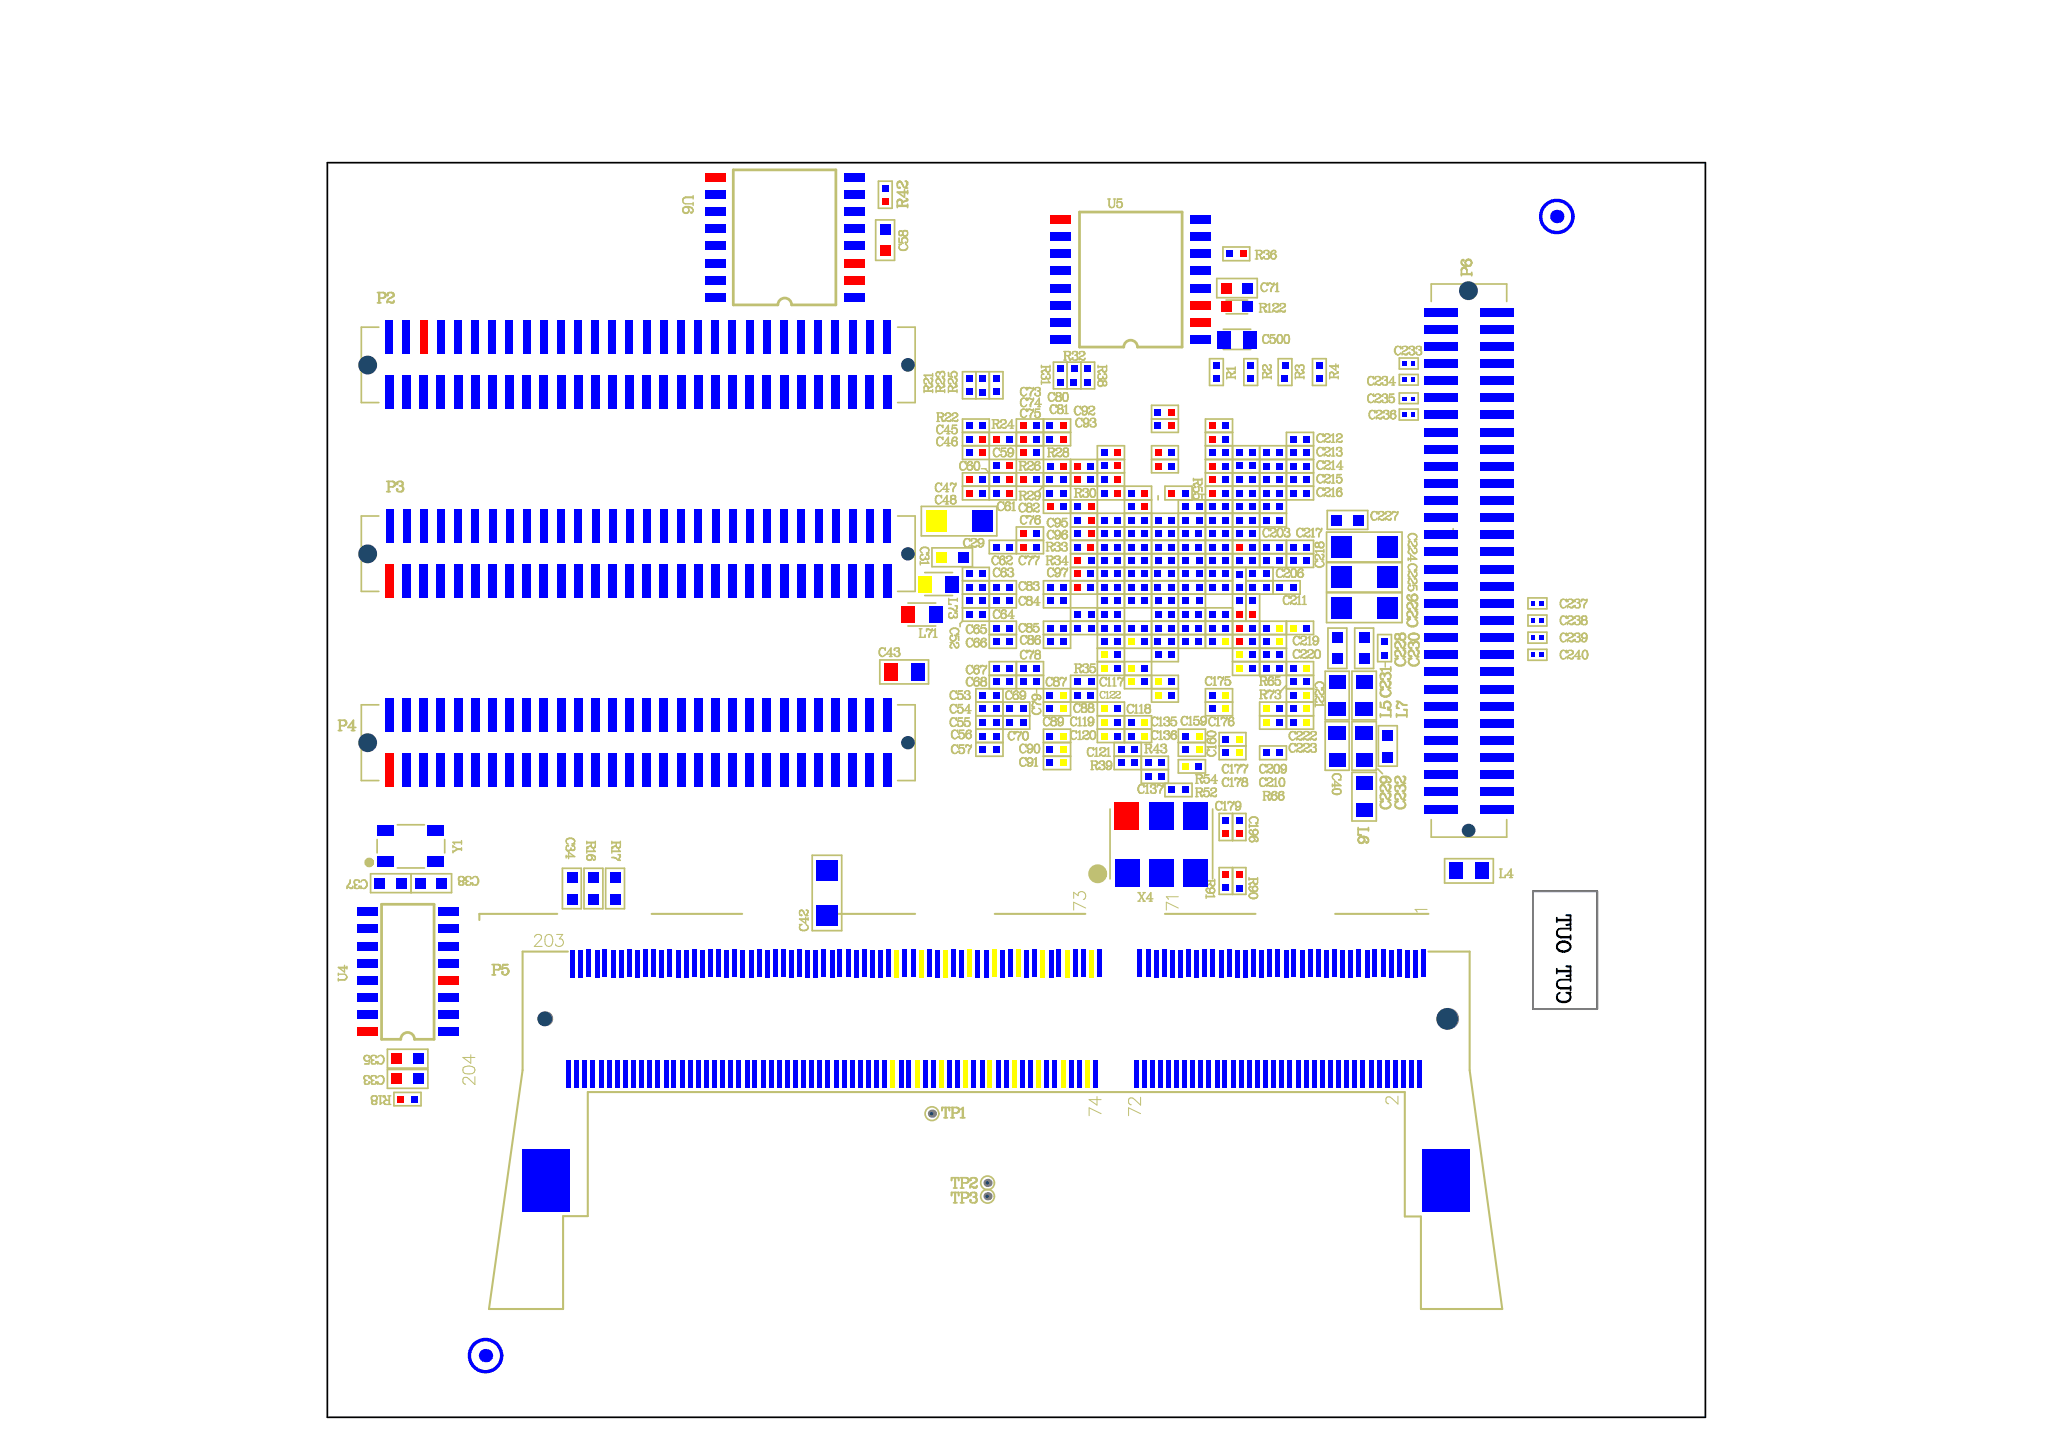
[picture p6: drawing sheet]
<svg xmlns="http://www.w3.org/2000/svg" width="289mm" height="202mm" viewBox="0 0 289 202" stroke-linecap="round" stroke-linejoin="round" font-family="sans-serif">
<path d="M216.3 125.7h9v16.7h-9z" fill="none" stroke="#808080" stroke-width=".14"/>
<g fill="none" stroke="#000" stroke-width=".24">
<path d="M46.2 22.9h194.4v177h-194.4zM216.3 125.7h9v16.7h-9zM219.6 129.4v.7M219.6 133.5v.2M219.6 136.6v.7M219.6 138.9l.1 .3 .5 .3h1.4M219.6 138.9l.3 .4 1.7 .1M219.6 137h2M219.6 136.9h2M219.6 133.7a1.05 1.05 0 0 0 1 .6 1.05 1.05 0 0 0 1-.6M219.6 133.5a1.03 1.03 0 0 1 1-.7 1.03 1.03 0 0 1 1 .7M219.6 133.7a1.14 1.14 0 0 0 2 0"/>
<path d="M219.6 133.5a1.09 1.09 0 0 1 2 0M219.6 131.7l.1 .3 .5 .2h1.4M219.6 131.7l.1 .2 .5 .3h1.4M219.6 129.8h2M219.6 129.7h2M221.6 129.2l-.6-.1h.6v1.4h-.6l.6-.1M221.6 130.7v.5M221.6 131.9v.6M221.6 133.5v.2M221.6 136.4l-.6-.1h.6v1.4h-.6l.6-.1M221.6 137.9v.5M221.6 139.1v.6"/>
<path d="M221.6 131h-1.4a.59 .59 0 0 0-.6 .7M221.6 138.2h-1.4a.59 .59 0 0 0-.6 .7M219.6 140.8a1.04 1.04 0 0 0 1 .6 1.04 1.04 0 0 0 1-.6M219.6 140.8a1.12 1.12 0 0 0 2 0M220.1 140a.62 .62 0 0 0-.5 .8M221 140h.6l-.3 .1zM221.3 140.1l.2 .2 .1 .5"/>
</g>
<g fill="none" stroke="#c0c073" stroke-width=".24">
<path d="M123.5 31h2.7v5.7h-2.7zM123.9 25.6h2v3.8h-2zM126.6 25.9v-.2l.3-.1a.65 .65 0 0 1 .5 .6M126.6 29.1h1.4M126.6 29h1.4M126.6 25.9v.5l.4 .1h-.1M126.6 28.5v.8M126.6 28.5v-.2l.3-.2 .2 .1 .2 .3M126.6 28.5l.3-.3 .3 .1 .1 .2M126.6 25.9a.34 .34 0 0 1 .5-.2l.3 .5M126.7 27.2h1.3M127.3 28.5v.5"/>
<path d="M127.4 28.5l-.1 .2M127.4 26.2a.47 .47 0 0 0 .6 .3M127.6 26.8v1l-1-.7h1.4M127.7 25.6h.1M127.8 25.6l.2 .1v.3l-.2 .3M127.8 25.6a.73 .73 0 0 1 0 .7M127.8 28h.1M127.8 26.3l.1 .2M127.9 28l.1 .1v.2l-.6 .2M127.9 28v.3l-.5 .2M128 26.9v.4M128 28.8v.5"/>
<path d="M171.7 39.3h5.7v2.7h-5.7zM172.5 34.8h3.8v2h-3.8zM206.2 38.7h1.4M206.2 38.1v.8M206.2 38.1a.39 .39 0 0 1 .2-.4 .39 .39 0 0 1 .4 .1l.1 .3M206.2 38.1v-.2a.41 .41 0 0 1 .4-.1 .41 .41 0 0 1 .3 .3M206.2 37.1a.8 .8 0 0 0 1.3 .3l.1-.3M206.2 37.1v.1a.9 .9 0 0 0 1.4-.1M206.4 36.7h.1v-.1l-.3 .1v.4M206.7 37l.4-.4 .3 .1 .2 .3M206.7 37l.1-.2a.45 .45 0 0 1 .5-.2 .45 .45 0 0 1 .3 .4M206.7 37l.1 .3 .3 .2"/>
<path d="M206.9 38.1v.6M207.6 37v.1M207.6 38.4v.5M53.2 41.3h.9M53.2 42.7h.5M53.4 46.2h-2.4v10.6h2.4M53.4 41.3v1.4M53.5 41.3v1.4M53.5 42h.6M54.1 41.3a.39 .39 0 0 1 .3 .2 .39 .39 0 0 1 0 .4l-.3 .1M54.1 41.3h.1a.41 .41 0 0 1 .2 .4 .41 .41 0 0 1-.3 .3M54.8 42.5l.4 .2h.2l.2-.2"/>
<path d="M54.8 42.5l-.2 .1M54.8 42.5l.4 .2 .4-.2M54.9 42.1a.57 .57 0 0 0-.3 .6M55.2 41.3a.34 .34 0 0 1 .3 .1 .34 .34 0 0 1 0 .4l-.6 .3M55.2 41.3h-.4l-.2 .3 .1 .1v-.1M55.2 41.3l.3 .3a.65 .65 0 0 1-.6 .5M55.6 42.4v.1M126.6 46.2h2.5v10.6h-2.5M135.8 52.4h5.7v3.9h-5.7zM137.7 52.4v3.9M139.6 52.4v3.9M147.2 59.1v13.3h34.3"/>
<path d="M148.6 51.1h5.8v3.8h-5.8zM150.6 51.1v3.8M152.5 51.1v3.8M162.5 57.2h3.7v3.8h-3.7zM162.5 59.1h3.7M170.6 50.6h2v3.8h-2zM172.6 49.3h3.8M172.6 46.4h3.8M173 44.3h3M173 42.3h3M175.5 50.6h1.9v3.8h-1.9zM180.3 50.6h2v3.8h-2z"/>
<path d="M185.2 50.6h1.9v3.8h-1.9zM197.4 50.5h2.7v1.6h-2.7zM197.4 52.8h2.7v1.5h-2.7zM197.4 55.4h2.7v1.5h-2.7zM197.4 57.7h2.7v1.6h-2.7zM201.9 42.5v-2.4h10.7v2.4M53.4 72.8h-2.4v10.6h2.4M54.6 67.9h.8M54.6 69.4h.4M54.8 67.9v1.5M54.8 68.7h.6M55.4 67.9a.39 .39 0 0 1 .3 .6l-.3 .2"/>
<path d="M55.4 67.9a.42 .42 0 0 1 .3 .4 .42 .42 0 0 1-.3 .4M56 69.1l.1-.1h-.1l.1 .3 .5 .1M56.3 68.5h.3M56.6 67.9l-.6 .2v.2l.1-.1h-.1M56.6 68.5l.1 .1a.4 .4 0 0 1 .2 .4 .4 .4 0 0 1-.3 .4M56.6 67.9l.2 .2v.4h-.2M56.6 67.9l.2 .2v.2l-.2 .2M56.8 68.7a.48 .48 0 0 1-.2 .7M126.6 72.8h2.5v10.6h-2.5M130 71.4h10.6v4.2h-10.6zM131.5 77.3h5.7v2.6h-5.7zM135.8 68.6h26.7v30.4h3.7v-3.7h-15.2v5.7h-3.8v-7.7h-7.6v3.9"/>
<path d="M135.8 62.9h15.2v-3.8h-7.6v11.4h-7.6v-3.8h22.8M135.8 61h15.2M147.2 76.2h-7.6v1.9h7.6v-3.8h-3.8v3.8M147.2 68.6l-.8 .8M147.2 70.5h15.3M151 76.2h34.3v3.8h-34.3M151 64.8v26.6h-3.8v-3.8h38.1v1.9h-38.1M151 78.1h34.3M158.6 64.8h-22.8v-5.7h3.8v11.4M162.5 62.9h3.7v3.8h-3.7zM162.5 64.8h3.7M163.4 69.9v.6"/>
<path d="M166.2 70.5v22.8h-11.4M168.2 70.5v-1.9h-3.9v1.9h21v-9.5h-3.8v13.3h-30.5M169.7 69.7h.4M170.1 68.6h15.2M170.1 64.8h15.2M170.1 66.7h15.2M170.1 62.9h15.2M170.1 61h3.8M177.7 62.9v17.1M181.5 76.2v3.8M181.6 75.6h.2M187.1 75.1h10.7v4.2h-10.7z"/>
<path d="M187.1 79.4h10.7v4.1h-10.7zM187.2 72h5.8v2.7h-5.8zM205 74.6v.4M53.4 99.4h-2.4v10.7h2.4M124.1 93.1h6.9v3.4h-6.9zM126.6 99.4h2.5v10.7h-2.5M128.1 88.3h3.9M128.1 85.1h3.9M130.5 84h3.9M130.5 80.8h3.9M135.8 80h3.8v11.4h3.8v-3.8h-7.6zM135.8 83.8h7.6"/>
<path d="M135.8 81.9h7.6v3.8h-7.6M135.8 87.6l-.4 .4v.4M137.7 99h7.6v3.9h-7.6M139.6 89.5h3.8M139.6 95.3h7.6M141.5 97.2v9.5h-3.8v-9.5h17.1M143.4 93.3v3.9M147.2 99h11.4v5.7M154.8 91.4h26.7M166.2 97.2h-7.6v-34.3h-3.8v41.8h7.7v-3.7h-7.7M170.1 91.4v-32.3h3.8v36.2h11.4M170.1 97.2h3.8v3.8h-3.8z"/>
<path d="M170.1 99h3.8M173.9 93.3h11.4v9.6h-7.6v-3.9h7.6M173.9 81.9h-26.7v3.8h26.7M175.8 80v7.6M175.8 81.9h7.6v1.9h-36.2M177.7 83.8v11.5M179.6 80v3.8M180.6 97.6h.1M181.5 87.6v15.3M181.5 96.7l-.9 .9M181.5 97.2h3.8M187 94.7h3.3v6.9h-3.3z"/>
<path d="M187.1 83.6h10.7v4.2h-10.7zM187.3 88.6h2.7v5.7h-2.7zM190.7 94.7h3.5v6.9h-3.5zM191.1 88.6h2.7v5.7h-2.7zM194.4 89.5h1.9v3.8h-1.9zM194.7 96.4l.1-.3h.5l.3 .6M194.7 95.3l.1 .5h.3h-.1M194.7 96.4l.1 .5 .2 .2 .1-.1h-.1M194.7 97.8a.85 .85 0 0 0 1.5 0M194.7 97.2h.4l-.2 .1zM194.7 97.8a.77 .77 0 0 0 .8 .5 .77 .77 0 0 0 .7-.5M194.7 96.4l.3-.3a.63 .63 0 0 1 .6 .6"/>
<path d="M194.7 95.3l.1-.3h.1h.4v.3M194.7 95.3l.2-.3h.2l.2 .3M194.8 94.4h1.4M194.9 97.3l-.1 .1-.1 .4M195.2 99.4a.49 .49 0 0 1 .5-.5 .49 .49 0 0 1 .5 .5M195.2 99.4l.1 .4 .1 .1-.7-.1v-.7l.1 .7M195.2 99.4a.49 .49 0 0 1 .5-.4 .49 .49 0 0 1 .5 .4M195.3 95.3a.44 .44 0 0 1 .5-.4 .44 .44 0 0 1 .4 .4M195.3 95.3v.2M195.5 95a.49 .49 0 0 1 .7 .3M195.6 96.7a.57 .57 0 0 0 .6 .4M195.8 97.2l.3 .2 .1 .4"/>
<path d="M195.8 96.1h.2M196 96.1l.2 .1v.3l-.2 .4M196 96.9l.1 .2M196 96.1l.1 .2-.1 .6M196.2 99.4l-.1 .5h-.3v-.1l.1 .1M196.2 94.1v.6M196.2 95.3l-.1 .5h-.3h.1M196.2 94.3h-1.5l.3 .4M196.8 92.9h.4zM196.8 89.7v.3M196.8 90.9l.1 .5 .3 .1v-.1h-.1M196.8 92l.1 .5 .2 .2 .1-.1v-.1l-.1 .1"/>
<path d="M196.8 93.4a.77 .77 0 0 0 .8 .5 .77 .77 0 0 0 .7-.5M196.8 93.4a.8 .8 0 0 0 .8 .5 .8 .8 0 0 0 .7-.5M196.8 92l.1-.2 .2-.1a.65 .65 0 0 1 .6 .6M196.8 90l.1 .1a.34 .34 0 0 0 .6-.1M196.8 92l.2-.2h.4l.3 .5M196.8 90.9l.2-.3h.4l.3 .6M196.8 90.9l.3-.3a.65 .65 0 0 1 .6 .6M196.8 90l.1 .2h.1h.4l.1-.2M196.8 89.7l.1-.2 .1-.1 .4 .1 .1 .2M196.8 89.7l.1-.1a.34 .34 0 0 1 .6 .1M197 92.9l-.1 .2-.1 .3M197 99.9h.4"/>
<path d="M197.2 99.9h.1M197.2 99.2l-.2 .4 .2 .3M197.2 99.2l-.1 .4 .1 .3M197.4 99a1.03 1.03 0 0 0 1.1 .4M197.4 99l-.4-.1 .2 .1v.2M197.4 99a.97 .97 0 0 0 1.1 .5M197.5 90l.2 .2h.4l.2-.2M197.5 89.7v.3M197.5 89.7l.2-.3 .4 .1 .2 .2M197.5 90v.2a.55 .55 0 0 0 .7 0l.1-.2M197.5 89.7v-.2l.2-.2 .4 .1 .2 .3M197.7 92.3a.47 .47 0 0 0 .6 .4"/>
<path d="M197.7 91.2a.57 .57 0 0 0 .6 .3M197.9 92.9l.3 .2 .1 .3M197.9 91.7h.2M197.9 90.5h.2M198.1 90.5l.2 .2v.2l-.2 .4M198.1 91.7l.2 .1v.3l-.2 .4M198.1 92.5v.2M198.1 91.3v.2M198.1 91.7a.73 .73 0 0 1 0 .8M198.1 90.5l.1 .2-.1 .6M198.3 89.7v.3M198.5 85.4l.3-.3a.56 .56 0 0 1 .5 .5"/>
<path d="M198.5 87.3h.5l-.2 .1zM198.5 85.4a.52 .52 0 0 0 .3 .6l.2-.1h-.2M198.5 86.5l.2 .6h.3l-.1-.1-.1 .1M198.5 87.9l.1 .2M198.5 87.9a.78 .78 0 0 0 .7 .5 .78 .78 0 0 0 .8-.5M198.5 86.5l.2-.2 .3-.1 .2 .3 .1 .3M198.5 86.5l.2-.2a.4 .4 0 0 1 .5 .2l.1 .3M198.5 85.4l.2-.3a.4 .4 0 0 1 .5 .2l.1 .3M198.5 84.3a.83 .83 0 0 0 1.4 .3l.1-.2M198.5 84.3a.87 .87 0 0 0 1.5 .1M198.7 92.9h.5zM198.7 93.4a.77 .77 0 0 0 .7 .5 .77 .77 0 0 0 .8-.5"/>
<path d="M198.7 93.4a.81 .81 0 0 0 .7 .5 .81 .81 0 0 0 .8-.5M198.7 92l.2 .6h.3l-.1-.1-.1 .1M198.7 92l.2-.2 .3-.1 .2 .3 .1 .3M198.7 92l.2-.2a.4 .4 0 0 1 .5 .2l.1 .3M198.7 90.9a.52 .52 0 0 0 .3 .6l.2-.1h-.2M198.7 90.9l.3-.3 .3 .1v.2M198.7 89.9a.68 .68 0 0 0 .8 .3h.4l.3-.3M198.7 89.8a.68 .68 0 0 1 .8-.4l.4 .1 .3 .3M198.7 89.9a.99 .99 0 0 0 1.4 .2l.1-.2M198.7 89.8a.82 .82 0 0 1 1.5 0M198.7 89.8v.1M198.7 90.9a.35 .35 0 0 1 .3-.2 .35 .35 0 0 1 .3 .2"/>
<path d="M198.8 87.4l-.3 .5M198.8 84v.1v-.2l-.2 .1-.1 .3M199 92.9l-.3 .5M199.1 84.2a.44 .44 0 0 1 .4-.4 .44 .44 0 0 1 .5 .4M199.1 84.2a.45 .45 0 0 1 .4-.3 .45 .45 0 0 1 .5 .3M199.1 84.2l.1 .3 .3 .2M199.3 90.9l.2-.3a.42 .42 0 0 1 .6 .1l.1 .2M199.3 86.8a.52 .52 0 0 0 .7 .3M199.3 85.6l.3 .3 .4 .1M199.3 90.9v.2M199.5 90.7a.42 .42 0 0 1 .6 0l.1 .2M199.5 92.3a.52 .52 0 0 0 .7 .4"/>
<path d="M199.6 87.3a.5 .5 0 0 1 .4 .6M199.6 86.2h.2M199.6 85h.2M199.8 85l.2 .2v.2l-.2 .3M199.8 86.2l.2 .1v.3l-.2 .4M199.8 87v.1M199.8 85.7v.3M199.8 86.2l.1 .2-.1 .6M199.8 85l.1 .2-.1 .5M199.8 91.7h.2M199.8 92.9a.42 .42 0 0 1 .4 .5M200 87.9a.84 .84 0 0 1-1.2 .3"/>
<path d="M200 84.2v.2M200 92.5v.2M200 91.7l.2 .1v.3l-.2 .4M200 91.7l.1 .2-.1 .6M200.2 90.9l-.1 .5-.2 .1-.1-.1h.1M200.2 89.8v.1M215.6 84.3h2.6v1.6h-2.6zM215.6 86.8h2.6v1.5h-2.6zM215.6 89.2h2.6v1.5h-2.6zM215.6 91.6h2.6v1.5h-2.6zM47.7 101.6h.9M47.7 103.1h.5"/>
<path d="M47.9 101.6v1.5M48 102.4h.6M48 101.6v1.5M48.6 101.6a.39 .39 0 0 1 .3 .4 .39 .39 0 0 1-.3 .4M48.6 101.6a.42 .42 0 0 1 .2 .4 .42 .42 0 0 1-.2 .4M49.6 103.1h.5M49.8 101.7v1.4M50.2 102.6h-1.1l.8-1v1.5M53.2 118.4v1.9M56.1 116.3h3.8M62.7 118.4v1.9M137.7 101h7.6"/>
<path d="M137.7 104.7h3.8M147.2 102.9h3.8v5.7h-3.8zM147.2 106.7h3.8M147.2 104.7h3.8M154.8 102.9h7.7M156.6 114.1v9.9M157.2 106.7h7.6v3.8M157.2 104.7v3.9h7.6M161 104.7v5.8h7.2v1.9h-3.9v-1.9M166.2 102.9h3.9v3.8h-3.9zM166.2 107.2h3.9v1.8h-3.9zM166.2 104.7h3.9"/>
<path d="M171.1 114.1v9.9M172 103.3h3.8v3.9h-3.8zM172 114.7h3.8v3.9h-3.8zM172 105.2h3.8M173.9 114.7v3.9M177.7 105.2h3.8v2h-3.8zM177.7 101h7.6M187 101.8h3.3v6.9h-3.3zM190.7 101.8h3.5v6.9h-3.5zM190.7 108.9h3.5v6.9h-3.5zM191.6 118.4a.91 .91 0 0 1 1.3-.2l.2 .3M191.6 117h1.5"/>
<path d="M191.6 116.7v1.1h.4l-.4-.1M191.6 118.4v.2M191.6 118.6l.2 .2 .2 .1 .5-.3M191.6 118.4l.1-.2a.87 .87 0 0 1 1.4 .3M191.6 118.6l.1 .2a.46 .46 0 0 0 .5 .1 .46 .46 0 0 0 .3-.3M192.1 118.1a.49 .49 0 0 1 .4 .5M193.1 116.7v.5M193.1 118.5l-.1 .3-.1 .1-.2-.1h.2M194.1 108.5h.3l.6 .6M194.5 102.4h2.6v5.7h-2.6zM194.7 110.1a.44 .44 0 0 0 .5 .4 .44 .44 0 0 0 .4-.4M194.7 113.1h.4z"/>
<path d="M194.7 113.6a.73 .73 0 0 0 1.1 .4l.3-.2 .1-.2M194.7 113.6a.8 .8 0 0 0 .8 .4 .8 .8 0 0 0 .7-.4M194.7 112.2l.1 .5 .2 .2 .1-.1h-.1M194.7 112.2l.3-.3 .3 .1a1.3 1.3 0 0 0 .7 .9h.2M194.7 112.2l.1-.3a.4 .4 0 0 1 .6 .2l.2 .4M194.7 109.9a.87 .87 0 0 1 1.5 .1M194.7 111l.1 .6h.3v-.1l-.1 .1M194.7 111l.1-.2a.4 .4 0 0 1 .6 .2l.2 .3M194.7 111a.34 .34 0 0 1 .4-.3l.3 .3 .2 .3M194.7 109.9l.1-.2a.92 .92 0 0 1 1.4 .3M194.7 100.9h1.5M194.7 100.7v.5"/>
<path d="M194.7 109.9v.2M194.7 110.1a.45 .45 0 0 0 .5 .3 .45 .45 0 0 0 .4-.3M194.9 113.1l-.1 .2-.1 .3M195.2 109.6a.45 .45 0 0 1 .4 .5M195.6 111.3a.47 .47 0 0 0 .6 .4M195.8 111.9h.2M195.8 110.7h.2M195.8 113.1a.51 .51 0 0 1 .4 .5M196 110.7l.2 .1v.3l-.2 .4M196 111.9l.2 .1v.3l-.2 .3M196 112.6l.1 .3M196 111.5l.1 .2"/>
<path d="M196 111.9l.1 .2-.1 .5M196 110.7l.1 .2-.1 .6M196.2 100.2l-.4-.1h.4v1.1M196.2 110l-.1 .4h-.3h.2M196.8 109.9l.1 .5 .3 .1v-.1h-.1M196.8 111l.1 .5 .2 .2 .1-.1v-.1l-.1 .1M196.8 112.2l.1 .5 .3 .2v-.1h-.1M196.8 113.1h.4zM196.8 113.6a.76 .76 0 0 0 1.1 .4l.3-.2 .1-.2M196.8 113.6a.8 .8 0 0 0 .8 .4 .8 .8 0 0 0 .7-.4M196.8 112.2l.1-.1 .3-.2 .6 .9 .5 .1M196.8 112.2l.2-.3h.4l.3 .6"/>
<path d="M196.8 111l.1-.2a.38 .38 0 0 1 .6 .2M196.8 111l.1-.1a.36 .36 0 0 1 .6 .1M196.8 109.9l.2-.3h.4l.3 .6M196.8 109.9l.3-.3a.65 .65 0 0 1 .6 .6M197 113.1l-.1 .2-.1 .3M197 100.9h1.5M197 100.7v.5M197.5 111v.3M197.5 111v-.1a.4 .4 0 0 1 .4-.2 .4 .4 0 0 1 .4 .3M197.6 110.8a.48 .48 0 0 1 .7 .2M197.7 110.2a.57 .57 0 0 0 .6 .3M197.9 113.1l.3 .2 .1 .3"/>
<path d="M197.9 111.9h.2M197.9 109.5h.2M198.1 109.5l.2 .2v.2l-.2 .4M198.1 111.9l.2 .1v.3l-.2 .3M198.1 110.3v.2M198.1 112.6v.3M198.1 109.5l.1 .2-.1 .6M198.1 111.9l.1 .2-.1 .5M198.3 111l-.2 .6h-.3l.1-.1 .1 .1M198.5 100.2l-.5-.1h.5v1.1M201.9 115.6v2.5h10.7v-2.5M52.3 123.3h11.4v2.6h-11.4z"/>
<path d="M56.1 122.4h3.8M58 123.3v2.6M69.4 136.1h.9M69.4 137.5h.5M69.7 136.1v1.4M69.7 136.8h.6M70.3 136.1h.2l.1 .2a.43 .43 0 0 1-.3 .5M70.3 136.1l.2 .1a.42 .42 0 0 1-.2 .6M70.9 137.2l.1-.1h-.1v.3l.5 .1M71 136.1h.6h-.6l-.2 .6 .2-.1h.4M71.4 136.6a.49 .49 0 0 1 .4 .4 .49 .49 0 0 1-.4 .5M71.4 136.6a.51 .51 0 0 1 .3 .4 .51 .51 0 0 1-.3 .5"/>
<path d="M79.3 122.5h2.7v5.7h-2.7zM82.4 122.5h2.7v5.7h-2.7zM85.4 122.5h2.7v5.7h-2.7zM114.6 120.6h4.1v10.7h-4.1zM172 122.4h3.8v3.8h-3.8zM173.9 122.4v3.8M203.8 121.1h6.9v3.5h-6.9zM54.7 148h5.7v2.7h-5.7zM54.7 150.9h5.7v2.6h-5.7zM55.6 154.1h3.8v1.9h-3.8zM133 156.2l-.1 .5v-.5h1v.5l-.1-.5M133.2 157.7h.5"/>
<path d="M133.4 156.2v1.5M133.5 156.2v1.5M134.1 156.2h.9M134.1 157.7h.5M134.3 156.2v1.5M134.4 156.2v1.5M134.4 157h.6M135 156.2a.4 .4 0 0 1 .3 .4 .4 .4 0 0 1-.3 .4M135 156.2l.2 .1 .1 .2v.4l-.3 .1M135.5 157.7h.6M135.5 156.5l.4-.3v1.5M135.8 156.3v1.4"/>
<path d="M134.3 166.1l-.1 .4v-.4h1.1v.4l-.1-.4M134.3 168.2l-.1 .4v-.4h1.1v.4l-.1-.4M134.5 167.6h.5M134.5 169.7h.5M134.7 166.1v1.5M134.7 168.2v1.5M134.8 166.1v1.5M134.8 168.2v1.5M135.5 166.1h.8M135.5 167.6h.5M135.5 168.2h.8M135.5 169.7h.5"/>
<path d="M135.7 166.1v1.5M135.7 168.2v1.5M135.7 166.9h.6M135.7 169h.6M136.3 166.1l.2 .1a.42 .42 0 0 1 .1 .6l-.3 .1M136.3 168.2a.39 .39 0 0 1 .4 .2 .39 .39 0 0 1-.1 .4l-.3 .2M136.3 166.1l.3 .3v.2l-.3 .3M136.3 168.2l.2 .1a.41 .41 0 0 1 .1 .4 .41 .41 0 0 1-.3 .3M136.9 169.4l.1-.1-.1-.1v.2l.1 .2 .5 .1M137 167.3l.4 .3h.3l.1-.3M137 167.3l-.1 .1M137 167.3l.4 .2h.2l.2-.2"/>
<path d="M137.2 167a.47 .47 0 0 0-.3 .6M137.3 168.8h.2M137.5 168.2l.2 .2v.2l-.2 .2M137.5 166.1l-.5 .1-.1 .2v.1h.1l-.1-.1M137.5 168.2l-.5 .1-.1 .2v.1h.1l-.1-.1M137.5 166.1l.3 .2v.4l-.6 .3M137.5 168.8a.42 .42 0 0 1 .3 .5 .42 .42 0 0 1-.3 .4M137.5 166.1l.1 .1a.3 .3 0 0 1 .1 .5l-.5 .3M137.5 168.2l.3 .2v.2l-.3 .2M137.7 169a.41 .41 0 0 1-.2 .7M137.8 167.2v.1"/>
<circle cx="131.5" cy="157.1" r=".97"/>
<circle cx="139.3" cy="168.7" r=".97"/>
<circle cx="139.3" cy="166.9" r=".97"/>
</g>
<g fill="none" stroke="#c0c073" stroke-width=".19">
<path d="M96.3 29.7l.1 .1a.44 .44 0 0 0 .4 .3 .44 .44 0 0 0 .4-.4M96.3 29.7a.44 .44 0 0 0 .5 .4 .44 .44 0 0 0 .4-.4M96.3 28.2a.42 .42 0 0 0 .4 .5h1.1M96.3 29.6v.1M96.3 29.6l.1-.3a.88 .88 0 0 1 1.4 .3M96.8 29.2a.4 .4 0 0 1 .4 .5M97.6 29.3h-.2a.81 .81 0 0 0-1.1 .3M97.7 29.4l.1 .2M97.8 27.8h-1.1l-.3 .2-.1 .2M97.8 27.9h-1.1h-.2l-.2 .3M97.8 27.6v.5M97.8 28.6v.4"/>
<path d="M97.8 29.6a.35 .35 0 0 1-.3 .5v-.2l.1 .1M126.8 34.5h.4zM126.8 32.8v.2M126.8 34.9a.66 .66 0 0 0 .6 .4 .66 .66 0 0 0 .6-.4M126.8 34.9a.69 .69 0 0 0 1.2 0M126.8 33l.2 .2h.3l.1-.2M126.8 32.8l.2-.2h.2l.2 .2M126.8 33l.2 .2 .3-.1 .1-.1M126.8 32.8l.2-.2 .4 .2M127 34.5l-.2 .4M127.2 33.8l.1 .4 .1 .1-.6-.1v-.6l.1 .6M127.2 33.8a.42 .42 0 0 1 .4-.3 .42 .42 0 0 1 .4 .3"/>
<path d="M127.2 33.8a.43 .43 0 0 1 .4-.3 .43 .43 0 0 1 .4 .3M127.4 33l.2 .2h.3l.1-.2M127.4 32.8v.2M127.4 32.8l.2-.2h.3l.1 .2M127.4 33l.2 .3 .3-.1 .1-.2M127.4 32.8l.2-.3 .3 .1 .1 .2M127.8 34.5a.42 .42 0 0 1 .2 .4M128 32.8v.2M128 33.8a.36 .36 0 0 1-.2 .5l-.1-.1h.1M156.3 28.1h.4M156.5 28.1v.8l.1 .3 .2 .1M156.5 28.1v.8l.2 .3 .1 .1"/>
<path d="M157.1 28.1h.3M157.2 28.1v1l-.1 .1-.3 .1M157.6 29v-.1l.1 .3 .3 .1M157.7 28.1h.5h-.5l-.1 .6 .1-.2h.3M158 28.5a.42 .42 0 0 1 .4 .4 .42 .42 0 0 1-.4 .4M158 28.5a.43 .43 0 0 1 .3 .4 .43 .43 0 0 1-.3 .4M177.1 35.3h.7M177.1 36.5h.4M177.3 35.3v1.2M177.3 35.9h.5M177.6 35.9l.1 .1M177.7 36l.2 .5h.1l.1-.1"/>
<path d="M177.7 36l.2 .4h.2M177.8 35.3l.1 .1 .1 .2-.1 .3h-.1M177.8 35.3l.2 .3-.1 .3h-.1M178.1 36.3v.1M178.3 39.9a.65 .65 0 0 0-.4 .6 .65 .65 0 0 0 .4 .6M178.3 39.9l.3 .1 .1 .1M178.3 39.9a.69 .69 0 0 0 0 1.2M178.3 36.3v-.1l.1 .3h.4M178.6 35.9h.2M178.8 35.3l-.4 .1-.1 .3v-.1M178.8 35.3a.28 .28 0 0 1 .1 .5l-.1 .1M178.8 35.9a.34 .34 0 0 1 .3 .3 .34 .34 0 0 1-.3 .3"/>
<path d="M178.8 35.3l.2 .1v.1v.3l-.2 .1M178.8 39.9v.4zM178.9 39.9v.4M179 36v.1a.28 .28 0 0 1-.2 .4M179.6 36.5h.1M179.6 35.3l.3 .1v.2v-.1M179.6 35.3a.68 .68 0 0 0 0 1.2M179.6 35.3a.73 .73 0 0 0 0 1.2M179.7 35.8l.4 .3-.2 .4h-.2M179.7 35.8l.3 .3-.3 .4M179.7 35.8l-.3 .2-.1 .1M180.1 40v1.1"/>
<path d="M130.4 55.2h1.2M130.4 55.1h1.2M130.4 54.7v-.2l.2-.1 .3 .1v.2M130.4 54.7l.2-.2 .3 .1v.1M130.4 53.6v.5h.3h-.1M130.4 53.6l.1-.1 .2-.1 .2 .2 .2 .4 .5 .2M130.4 53.6l.1-.1h.2l.2 .1 .1 .3M130.4 54.7v.7M130.4 53h1.2M130.9 54.7v.4M131 54.8l-.1 .1M131.3 53.4h.1"/>
<path d="M131.4 54.3h.1M131.4 53.4l.1 .1-.1 .5M131.4 53.4l.2 .1v.2l-.2 .3M131.4 54l.1 .2M131.5 54.3v.2l-.5 .3M131.5 54.3l.1 .1-.1 .2-.5 .2M131.6 52.7v.5M131.6 55v.4M131.6 52.9h-1.2l.2 .3M132.1 55.2h1.2M132.1 55.1h1.2M132.1 54.7l.2-.3 .2 .1 .1 .2"/>
<path d="M132.1 54.7l.2-.2h.2l.1 .2M132.1 52.7l.2-.3h.1l.2 .3M132.1 53.6a.42 .42 0 0 0 .2 .6l.1-.1h-.1M132.1 53.6l.2-.2a.57 .57 0 0 1 .5 .5M132.1 52.7l.1 .5h.2l-.1-.1v.1M132.1 52.7l.2-.2h.1l.2 .2M132.1 54.7v.7M132.2 58.2h.6M132.2 59.4h.3M132.2 53.5l-.1 .1M132.2 53.5h.3l.3 .4M132.3 58.2v1.2"/>
<path d="M132.3 58.8h.5M132.5 60h.3l.2 .3v-.3l-.1 .2M132.5 60a.65 .65 0 0 0-.4 .6 .65 .65 0 0 0 .4 .6M132.5 60a.69 .69 0 0 0 0 1.2M132.6 52.7a.4 .4 0 0 1 .6-.3l.1 .3M132.6 52.7v.2M132.6 58.8l.2 .1M132.6 54.7v.4M132.7 52.5l.4-.1 .2 .3M132.7 54.8l-.1 .1M132.8 53.9a.36 .36 0 0 0 .5 .3M132.8 58.9l.2 .5h.2"/>
<path d="M132.8 58.9l.1 .5h.2h.1M132.8 58.2l.3 .3v.2l-.3 .1M132.8 58.2l.3 .3-.1 .2-.2 .1M133 53.4h.1M133.1 54.3h.1M133.1 53.4l.2 .1-.2 .5M133.1 54l.1 .2M133.1 53.4l.1 .1-.1 .5M133.2 59.3v.1M133.2 54.3l.1 .1-.1 .2-.5 .2M133.2 54.3v.2l-.5 .3M133.3 52.7l-.1 .5h-.3l.1-.1 .1 .1"/>
<path d="M133.3 55v.4M133.5 59.3l.3 .1h.2l.1-.1M133.5 59.3l.3 .1 .3-.1M133.5 59.3l-.2 .1M133.8 55.2h1.2M133.8 55.1h1.2M133.8 53.6v.5h.3h-.1M133.8 54.7v.7M133.8 54.7v-.2l.2-.1 .3 .1 .1 .2M133.8 54.7l.2-.2 .3 .1 .1 .1M133.8 53.6l.1-.1 .2-.1 .3 .2 .1 .4 .5 .2M133.8 53.6l.1-.1h.2l.3 .1 .1 .3"/>
<path d="M133.8 58.2l.2 .2 .1 .2-.5 .4M133.8 58.2l.3 .2v.2l-.7 .5-.1 .3M133.8 58.2a.48 .48 0 0 0-.5 .3l.1 .1v-.1M134.1 59.2v.1M134.2 52.7v.4l.2 .1-.6-.1v-.6v.6M134.2 52.7a.42 .42 0 0 1 .4-.3 .42 .42 0 0 1 .4 .3M134.2 52.7l.3-.3h.2l.3 .3M134.4 54.7v.4M134.4 54.8v.1M134.5 59.3l.3 .1h.2l.1-.1M134.5 59.3l.3 .1 .3-.1M134.5 59.3l-.2 .1"/>
<path d="M134.6 59a.36 .36 0 0 0-.3 .4M134.7 53.4h.1M134.8 53.4l.2 .1v.2l-.2 .3M134.8 53.4l.2 .1-.2 .5M134.8 54.3h.1M134.8 54l.1 .2M134.8 58.2l.2 .2 .1 .2-.5 .4M134.8 58.2l.3 .2v.2l-.5 .4M134.8 58.2l-.4 .1-.1 .2 .1 .1v-.1M134.9 54.3l.1 .2-.6 .3M135 52.7a.36 .36 0 0 1-.3 .5v-.1l.1 .1M135 55v.4"/>
<path d="M135.1 59.2v.1M139.9 59.2h.7M140.1 59.2v1.2M140.2 59.2v1.2M140.2 59.8h.4M140.5 59.8h.1M140.6 59.8l.2 .5h.2M140.6 59.8l.2 .6h.1l.1-.1M140.6 59.2l.2 .1 .1 .1v.3l-.3 .1M140.6 59.2l.3 .2-.1 .3-.2 .1M141.4 59.9a.44 .44 0 0 0-.2 .5M141.7 59.2l.2 .2v.3l-.5 .2"/>
<path d="M141.7 59.2l.2 .2-.1 .3-.4 .2M141.7 59.2l-.4 .1-.1 .2v-.1M142.7 59.4v1M144.1 57.9a.73 .73 0 0 0 .3 1M144.1 54.8a.73 .73 0 0 0 .3 1.1M144.4 56.2a.66 .66 0 0 0-.4 .6 .66 .66 0 0 0 .4 .6M144.4 56.2a.7 .7 0 0 0 0 1.2M144.4 56.2h.2l.2 .3v-.3l-.1 .2M144.4 54.7h-.1a.66 .66 0 0 0 .1 1.2M144.4 57.7l-.1 .1a.66 .66 0 0 0 .1 1.1M144.4 57.7l.3 .2M144.4 57.7l-.2 .1"/>
<path d="M144.4 54.7l.3 .1M144.4 54.7h-.2M144.8 58.6l-.3 .3h-.1M144.8 54.7v.3l-.1-.2zM144.8 57.7v.3l-.1-.1zM144.8 55.6l-.3 .3h-.1M144.8 57.1a.42 .42 0 0 1-.4 .3M145 54.7v.3M145 56.2v.3M145 57.7v.3M145 54.8l.3-.1 .3 .1M145 57.8l.3-.1 .3 .2"/>
<path d="M145 57.8v.1M145 57.8l.6 .1M145 54.8v.1M145 54.8h.6M145 56.3v.1M145 56.3l.3-.1 .3 .2M145.6 54.8h.1l.1-.1v.3M145.6 56.4h.1l.1-.2v.3M145.6 57.9h.1l.1-.2v.3M145.8 55a.9 .9 0 0 0-.4 .9M145.8 56.5l-.3 .3-.1 .6M145.8 58a.9 .9 0 0 0-.4 .9"/>
<path d="M145.8 55l-.5 .6v.3M145.8 56.5a1.14 1.14 0 0 0-.5 .9M145.8 58l-.5 .6v.3M146 58.7v-.2v.3l.4 .1M146 55.6v-.1v.1l.1 .2 .4 .1M146.1 57.8l.6-.1h-.6l-.1 .6 .1-.2h.3M146.3 55.1h.2M146.4 57.4h.4M146.4 58.1h.2l.1 .3a.42 .42 0 0 1-.3 .5M146.4 58.1a.42 .42 0 0 1 .4 .4 .42 .42 0 0 1-.4 .4M146.5 54.7l.2 .1-.1 .3h-.1M146.5 54.7l.2 .1v.3h-.2"/>
<path d="M146.5 54.7h-.4l-.1 .2v.1v-.1M146.5 55.1a.37 .37 0 0 1 .3 .4 .37 .37 0 0 1-.3 .4M146.6 56.3v1.1M146.7 55.3v.3l-.2 .3M146.9 53.2a.28 .28 0 0 0 .4 .3l.2-.1M146.9 51.7h1.2M146.9 51.8h1.2M146.9 53.2l.1 .2 .2 .1a.34 .34 0 0 0 .4-.3M146.9 57h-.9l.6-.8v1.2M146.9 51.5v.4M146.9 53.7v.5M146.9 53.9h1.2"/>
<path d="M147 52.5h.1M147.2 52.8h.1h-.3l-.1 .4M147.5 52.1l-.5 .2-.1 .2h.1M147.5 52.1l-.5 .3v.1M147.5 52.2l.3 .2h.2l.1-.2M147.5 52.2l.1 .2 .2 .1 .2-.1 .1-.2M147.5 51.8v.4M147.5 52.1h.1M147.6 53.2v.2l.2 .1 .3-.1v-.2M147.6 53.1v.1M147.6 53.2a.28 .28 0 0 0 .3 .2 .28 .28 0 0 0 .2-.2M147.9 53.7l.2 .3h-1.2"/>
<path d="M147.9 52.8h-.1h.3v.4M148.1 51.5v.7M148.3 55.4a.69 .69 0 0 0 0 1.2M148.3 55.4a.65 .65 0 0 0-.4 .6 .65 .65 0 0 0 .4 .6M148.3 55.4h.3l.1 .2M148.6 57.1a.63 .63 0 0 0-.5 .6 .63 .63 0 0 0 .5 .6M148.6 57.1l.4 .2M148.6 57.1a.7 .7 0 0 0 0 1.2M148.8 55.4v.3zM148.8 56.3a.42 .42 0 0 1-.5 .3M149 58a.34 .34 0 0 1-.4 .3M149 57.1v.4z"/>
<path d="M149.2 55.4l-.2 .2 .2 .3M149.2 55.4a.28 .28 0 0 0-.2 .4l.2 .1M149.2 55.9l-.2 .2v.4l.2 .1M149.2 55.9l-.3 .2v.3l.3 .2M149.2 55.4h.2M149.2 56.6h.2M149.2 55.9h.2M149.4 55.9l.3 .2v.4l-.3 .1M149.4 55.4l.2 .2v.1l-.2 .2M149.4 55.9l.3 .2-.1 .4-.2 .1M149.4 55.4h.2l.1 .2-.1 .2-.2 .1M149.5 58.3h.2"/>
<path d="M149.5 57.1l-.2 .2v.2l.2 .2M149.5 57.1h.2M149.5 57.1l-.3 .2 .1 .3 .2 .1M149.5 57.7l-.3 .2v.2l.3 .2M149.5 57.7h.2M149.5 57.7l-.3 .2 .1 .4h.2M149.7 57.1l.2 .2-.2 .4M149.7 57.7l.3 .2v.2l-.3 .2M149.7 57.1l.2 .2v.2l-.2 .2M149.7 57.7l.2 .1a.41 .41 0 0 1-.2 .5M150.1 49.6h.6M150.1 50.8h.4"/>
<path d="M150.2 58.3h.5M150.2 57.4l.3-.3v1.2M150.2 49.6v1.2M150.3 55.4l-.2 .1-.1 .4 .1 .6 .2 .1M150.3 55.4a.66 .66 0 0 0-.3 1l.1 .1 .2 .1M150.3 55.4h.1M150.3 56.6h.1M150.3 49.6v1.2M150.3 50.2h.4M150.4 55.4l.2 .1v.4v.6l-.2 .1M150.4 55.4a.66 .66 0 0 1 .2 1v.1l-.2 .1M150.4 57.2v1.1"/>
<path d="M150.6 50.2h.1M150.7 50.2l.2 .5 .1 .1 .1-.1M150.7 50.2l.2 .5h.2M150.7 49.6h.2l.1 .2-.1 .3-.2 .1M150.7 49.6l.3 .2-.1 .3-.2 .1M151.1 50.6v.1M151.3 50.6v-.1l.1 .2 .4 .1M151.6 50.1h.2M151.8 50.1a.34 .34 0 0 1 .3 .4 .34 .34 0 0 1-.3 .3M151.8 49.6h-.4l-.1 .3v-.1M151.8 49.6h.2v.2v.2l-.2 .1M151.8 49.6a.28 .28 0 0 1 .1 .4l-.1 .1"/>
<path d="M152 50.2v.2a.28 .28 0 0 1-.2 .4M152 57.3a.63 .63 0 0 0-.5 .6 .63 .63 0 0 0 .5 .6M152 57.3l.4 .2M152 57.3a.7 .7 0 0 0 0 1.2M152.2 59a.65 .65 0 0 0-.4 .6 .65 .65 0 0 0 .4 .6M152.2 59l.3 .1 .1 .1M152.2 59a.63 .63 0 0 0-.5 .6 .63 .63 0 0 0 .5 .6M152.4 50.6l.3 .2h.2l.2-.2M152.4 50.6l.3 .1 .4-.1M152.4 50.6l-.2 .1M152.4 58.2a.34 .34 0 0 1-.4 .3M152.4 57.3v.4z"/>
<path d="M152.6 59v.4zM152.6 59.9a.34 .34 0 0 1-.4 .3M152.7 58.3v-.1v.3h.3M152.8 49.6l.1 .1 .1 .2-.2 .3-.3 .1M152.8 49.6h-.5v.3v-.1M152.8 49.6l.2 .1 .1 .2-.3 .3-.4 .1-.2 .5M153 57.3l-.2 .1-.2 .3 .1 .2 .3 .1M153 57.3l-.3 .2v.2v.2l.3 .1M153 57.3h.1M153.1 57.3l.1 .1a.82 .82 0 0 1-.2 1.1M153.1 50.5v.1M153.1 57.3l.2 .1a.97 .97 0 0 1-.1 1.1h-.2"/>
<path d="M153.2 59h.1M153.2 59a.39 .39 0 0 0-.4 .4 .39 .39 0 0 0 .4 .4M153.2 59l-.2 .1-.1 .3v.2l.3 .2M153.3 59l.2 .1a.97 .97 0 0 1-.1 1.1h-.2M153.3 59a.73 .73 0 0 1-.1 1.2M153.4 57.7l-.2 .3h-.2M153.6 59.4l-.2 .3-.2 .1M153.8 58.3l-.2 .1M153.8 58.3l.3 .2h.3v-.2M153.8 58.3l.3 .2 .3-.2M153.8 60v-.1l.1 .3h.4M153.9 58a.44 .44 0 0 0-.3 .5"/>
<path d="M154.1 57.3l.3 .1v.3l-.2 .2-.3 .1M154.1 57.3l.3 .4-.5 .3M154.1 57.3l-.4 .1-.1 .3v-.1M154.1 59.5h.2M154.3 59l-.4 .1-.1 .3v-.1M154.3 59l.3 .2-.1 .3h-.2M154.3 59.5a.34 .34 0 0 1 .3 .4 .34 .34 0 0 1-.3 .3M154.3 59l.2 .2-.2 .3M154.4 58.2v.1M154.5 59.6l.1 .4-.3 .2M154.9 54.2l.2 .2h.4l.1-.2M154.9 53.2a.28 .28 0 0 0 .4 .3l.2-.1"/>
<path d="M154.9 53.2l.1 .2 .1 .1a.34 .34 0 0 0 .5-.3M154.9 54l.1-.2 .1-.1h.4l.1 .3M154.9 51.7h1.2M154.9 51.8h1.2M154.9 51.5v.4M154.9 54v.2M154.9 54a.35 .35 0 0 1 .3-.3 .35 .35 0 0 1 .4 .3M154.9 54.2a.34 .34 0 0 0 .3 .3 .34 .34 0 0 0 .4-.3M155 52.5h.1M155.1 52.8h.1h-.2l-.1 .4M155.5 52.1l-.5 .3v.1M155.5 52.1l-.5 .2-.1 .2h.1"/>
<path d="M155.5 52.2l.3 .2h.2l.1-.2M155.5 52.2l.1 .2 .2 .1 .2-.1 .1-.2M155.5 51.8v.4M155.5 52.1h.1M155.6 54.2a.28 .28 0 0 0 .3 .2 .28 .28 0 0 0 .2-.2M155.6 53.2v.2l.2 .1 .3-.1v-.2M155.6 54v-.2l.2-.1 .3 .1v.2M155.6 54.2l.2 .2 .3-.2M155.6 53.1v.1M155.6 54v.2M155.6 53.2a.28 .28 0 0 0 .3 .2 .28 .28 0 0 0 .2-.2M155.6 54l.2-.2h.1l.2 .2"/>
<path d="M155.9 52.8h-.1h.3v.4M156.1 51.5v.7M156.1 54v.2M173.1 53.2h1.2M173.1 53.3h1.2M173.1 52.8v-.2l.2-.1 .3 .1v.2M173.1 52.8l.2-.3 .3 .1v.2M173.1 52.8v.7M173.1 52.1h1.2M173.6 52.8v.4M173.7 52.8l-.1 .1M174.1 52.4h.1"/>
<path d="M174.2 52.4l.1 .1-.1 .1-.5 .2M174.2 52.4v.2l-.5 .2M174.3 51.8v.4M174.3 53.1v.4M174.3 52h-1.2l.2 .2M177.7 42.8h.6M177.7 44h.3M177.8 42.8v1.2M177.9 42.8v1.2M177.9 43.3h.4M178.1 53.2h1.3M178.1 53.3h1.3"/>
<path d="M178.1 52.8l.1-.2 .2-.1 .3 .1v.2M178.1 52.8l.3-.3 .3 .1v.2M178.1 43.3l.2 .1M178.1 51.8l.1-.3h.3l.2 .2 .2 .4 .5 .1M178.1 51.8l.1 .3 .3 .1h-.1M178.1 52.8v.7M178.1 51.8l.3-.3a.44 .44 0 0 1 .4 .5M178.3 43.4l.1 .5 .2 .1 .1-.1M178.3 43.4l.2 .5h.2M178.3 42.8l.3 .2-.1 .3h-.2M178.3 42.8l.3 .2v.3h-.3M178.5 47.2a.66 .66 0 0 0-.4 .6 .66 .66 0 0 0 .4 .6"/>
<path d="M178.5 47.2a.7 .7 0 0 0 0 1.2M178.5 47.2l.3 .1 .1 .1M178.7 43.8v.1M178.7 52.8v.4M178.8 52.8l-.1 .1M178.8 40.8a.42 .42 0 0 1-.5 .3M178.8 43l.3-.2v1.2M178.8 44h.6M179 47.2v.4zM179 48.1a.34 .34 0 0 1-.5 .3M179 40l.2-.1 .3 .2M179 40l-.1 .2"/>
<path d="M179 40h.2l.3 .1M179.1 42.9v1.1M179.1 51.5h.1M179.2 52.4h.1M179.2 52.1l.1 .1M179.2 51.5l.2 .1v.2l-.2 .3M179.2 51.5l.1 .1-.1 .5M179.2 48.2v-.1l.1 .3h.3M179.3 52.4l.1 .1-.1 .1-.5 .2M179.3 52.4v.2l-.5 .2M179.3 47.3l.5-.1h-.5l-.1 .6 .4-.2M179.4 53.1v.4"/>
<path d="M179.5 40.1h.1l.1-.2v.4M179.6 47.6a.44 .44 0 0 1 .3 .4 .44 .44 0 0 1-.3 .4M179.6 47.6a.41 .41 0 0 1 .4 .4 .41 .41 0 0 1-.4 .4M179.7 40.3a.9 .9 0 0 0-.3 .8M179.7 40.3l-.4 .5v.3M179.7 43.8l.3 .2h.3l.1-.2M179.7 43.8l.3 .1 .4-.1M179.7 43.8l-.2 .1M179.9 40.2l.3-.3v1.2M179.9 41.1h.5M180.1 42.8l.2 .1 .1 .3-.8 .4-.1 .4M180.1 42.8l-.4 .1-.2 .1 .1 .2v-.2"/>
<path d="M180.1 42.8l.2 .1v.3l-.5 .3M180.4 43.7v.1M180.5 47.2a.7 .7 0 0 0 0 1.2M180.5 47.2a.87 .87 0 0 0 0 1.2M180.5 47.2h.1M180.5 48.4h.1M180.6 47.2a.7 .7 0 0 1 0 1.2M180.6 47.2a.77 .77 0 0 1 0 1.2M180.7 43.8l.3 .2h.2l.1-.2M180.7 43.8l.3 .1 .3-.1M180.7 43.8l-.1 .1M180.9 43.5a.38 .38 0 0 0-.3 .5"/>
<path d="M181 42.8l-.3 .1-.1 .1v.2v-.2M181 42.8l.3 .1v.3l-.4 .3M181 42.8l.2 .1 .1 .3-.4 .3M181.3 43.7v.1M181.5 47.2a.66 .66 0 0 0-.3 1l.1 .2h.2M181.5 47.2l-.2 .1-.1 .4 .1 .6 .2 .1M181.5 47.2h.1M181.5 48.4h.1M181.6 47.2l.2 .1 .1 .4-.1 .6-.2 .1M181.6 47.2a.66 .66 0 0 1 .3 1l-.1 .2h-.2M182.7 53.2h1.3M182.7 53.3h1.3"/>
<path d="M182.7 52.8l.1-.2 .2-.1 .3 .1v.2M182.7 52.8l.3-.3 .3 .1v.2M182.7 51.8l.2-.2h.3l.1 .2M182.7 51.8l.2-.3 .3 .1 .1 .2M182.7 51.8l.1 .3 .3 .1h-.1M182.7 52.8v.7M183.3 51.8v.1M183.3 51.8a.34 .34 0 0 1 .3-.3 .34 .34 0 0 1 .4 .3M183.3 52.8v.4M183.4 51.6l.2-.1a.28 .28 0 0 1 .4 .3M183.4 52.8l-.1 .1M183.8 52.4h.1"/>
<path d="M183.9 52.4l.1 .1-.1 .1-.5 .2M183.9 52.4v.2l-.5 .2M184 51.8l-.1 .3-.3 .1h.1M184 53.1v.4M187.6 53.2h1.2M187.6 53.3h1.2M187.6 52.8v.7M187.6 52.8v-.2l.2-.1 .3 .1 .1 .2M187.6 52.8l.2-.3 .3 .1 .1 .2M187.7 51.7h1.1M188.2 52.8v.4M188.2 52.8v.1"/>
<path d="M188.5 51.3v.9l-.9-.6h1.2M188.6 52.4h.1M188.7 52.4l.1 .1-.1 .1-.5 .2M188.7 52.4v.2l-.5 .2M188.8 51.5v.4M188.8 53.1v.4M193.3 53.1l.3 .1 .1 .1M193.3 53.1a.66 .66 0 0 0-.4 .6 .66 .66 0 0 0 .4 .6M193.3 55.6a.66 .66 0 0 0-.4 .6 .66 .66 0 0 0 .4 .6M193.3 53.1a.7 .7 0 0 0 0 1.2M193.3 55.6a.7 .7 0 0 0 0 1.2M193.3 55.6l.4 .2"/>
<path d="M193.5 57.9a.66 .66 0 0 0-.4 .6 .66 .66 0 0 0 .4 .6M193.5 57.9l.4 .1M193.5 57.9a.7 .7 0 0 0 0 1.2M193.8 54a.34 .34 0 0 1-.5 .3M193.8 56.5a.34 .34 0 0 1-.5 .3M193.8 53.1v.4zM193.8 55.6v.3zM194 57.9v.3zM194 58.8l-.2 .2-.3 .1M194.2 54.2l.3 .1h.2l.1-.1M194.2 54.2h-.2M194.2 54.2l.3 .1 .3-.1"/>
<path d="M194.2 56.6l-.2 .1M194.2 56.6l.3 .2h.2l.1-.2M194.2 56.6l.3 .1 .3-.1M194.3 53.8a.44 .44 0 0 0-.3 .5M194.4 58.9l-.2 .1M194.4 58.9l.3 .2h.1l.2-.2M194.4 58.9l.3 .1 .3-.1M194.5 55.6l.2 .2a.58 .58 0 0 1-.4 .5M194.5 53.1l-.4 .1-.1 .3v-.1M194.5 55.6a.42 .42 0 0 0-.5 .2v.1v-.1M194.5 55.6l.2 .1v.4l-.7 .3v.4M194.5 53.1l.2 .2v.3l-.4 .2"/>
<path d="M194.5 53.1l.2 .3a.49 .49 0 0 1-.4 .4M194.7 57.9h-.4l-.1 .2v.1v-.1M194.7 57.9l.3 .2-.1 .2a.83 .83 0 0 0-.7 .8M194.7 57.9l.1 .1 .1 .2-.4 .4M194.8 54v.2M194.8 56.5v.1M195 58.8v.1M195 54.1v-.1h-.1l.2 .3h.4M195 56.6v-.2l-.1 .2 .2 .1 .4 .1M195.2 58.9v-.2l-.1 .1a.48 .48 0 0 0 .6 .3M195.3 53.6h.2M195.3 56.1h.2"/>
<path d="M195.5 56.1a.34 .34 0 0 1 .3 .3 .34 .34 0 0 1-.3 .4M195.5 53.1l-.4 .1-.2 .2 .1 .1v-.1M195.5 55.6a.48 .48 0 0 0-.6 .3h.1v-.1M195.5 53.1l.2 .1v.1v.3h-.2M195.5 55.6l.2 .2v.3h-.2M195.5 53.1a.28 .28 0 0 1 .2 .3 .28 .28 0 0 1-.2 .2M195.5 55.6a.31 .31 0 0 1 .1 .5h-.1M195.5 53.6a.34 .34 0 0 1 .3 .4 .34 .34 0 0 1-.3 .3M195.5 58.4h.2M195.7 58.4a.37 .37 0 0 1 .3 .3 .37 .37 0 0 1-.3 .4M195.7 53.7v.2a.28 .28 0 0 1-.2 .4M195.7 57.9h-.4l-.2 .2 .1 .1v-.1"/>
<path d="M195.7 56.2v.4l-.2 .2M195.7 57.9l.2 .1v.3l-.2 .1M195.7 57.9l.2 .1v.2l-.2 .2M195.9 58.5v.4l-.2 .2M196 56.6v-.2v.2l.1 .1 .3 .1M196.1 55.7l.5-.1h-.5l-.1 .6 .4-.2M196.3 54.3h.4M196.4 56a.4 .4 0 0 1 .3 .4 .4 .4 0 0 1-.3 .4M196.4 56l.3 .2v.2v.2l-.3 .2M196.5 59.1h.1M196.5 57.9a.72 .72 0 0 0 0 1.2M196.5 57.9h.3v.3v-.2"/>
<path d="M196.5 57.9a.67 .67 0 0 0-.4 .6 .67 .67 0 0 0 .4 .6M196.5 53.3v1M196.6 58.3l.1 .1 .2 .3-.1 .2-.2 .2M196.6 58.3l.2 .1 .1 .3a.39 .39 0 0 1-.3 .4M196.6 58.3l-.3 .1-.1 .3M196.9 54h-.9l.6-.9v1.2M197.2 48.9a.7 .7 0 0 0 0 1.2M197.2 48.9a.63 .63 0 0 0-.5 .6 .63 .63 0 0 0 .5 .6M197.2 48.9l.4 .1M197.6 49.8l-.1 .2-.3 .1M197.6 48.9v.3zM197.9 49.9l.3 .2h.3l.1-.2"/>
<path d="M197.9 49.9l.3 .1 .4-.1M197.9 49.9h-.1M198.1 49.5a.38 .38 0 0 0-.3 .6M198.3 48.9l.2 .1 .1 .2-.5 .3M198.3 48.9h-.4l-.1 .2v.1v-.1M198.3 48.9l.2 .1v.2l-.4 .3M198.6 49.8v.1M198.8 49.8h.1l-.1-.1v.2l.5 .2M199.1 49.3h.2M199.3 49.3a.4 .4 0 0 1 .2 .6l-.2 .2M199.3 48.9l.1 .1v.2l-.1 .1M199.3 48.9l-.5 .1v.2l.1-.1h-.1"/>
<path d="M199.3 48.9l.2 .1v.2l-.2 .1M199.4 49.5l.1 .3-.2 .3M199.8 49.8v-.1v.1l.1 .2 .4 .1M200.1 49.3h.2M200.3 48.9h-.4l-.1 .2v.1v-.1M200.3 48.9l.2 .1-.1 .3h-.1M200.3 48.9l.2 .1v.3h-.2M200.3 49.3a.37 .37 0 0 1 .3 .4 .37 .37 0 0 1-.3 .4M200.5 49.5v.3l-.2 .3M129.8 77.6l.1 .3 .2 .1M129.8 79.2v.5M129.8 78.7l.3 .3h.2l.3-.3"/>
<path d="M129.8 77.6a.66 .66 0 0 1 .6-.4 .66 .66 0 0 1 .6 .4M129.8 77.6a.7 .7 0 0 1 1.2 0M129.8 78.7a.41 .41 0 0 0 .6 .2M129.8 79.4h1.2M130.1 78.3h.1l-.1-.1a.42 .42 0 0 0-.3 .5M130.6 78.7l.1 .2h.3v-.2M130.6 78.5v.2M130.6 78.7l.1 .2h.2l.1-.2M130.7 78h.3zM130.8 78.3h-.1l.1-.1 .2 .1v.4M130.8 79.2l.2 .3h-1.2M131 77.6l-.1 .4"/>
<path d="M132.3 68.1a.66 .66 0 0 0-.3 .7 .66 .66 0 0 0 .3 .6M132.3 69.9a.66 .66 0 0 0-.3 .6 .66 .66 0 0 0 .3 .6M132.3 69.9l.4 .1M132.3 68.1l.3 .1 .2 .3v-.4l-.1 .2M132.3 68.1a.7 .7 0 0 0 0 1.3M132.3 69.9a.7 .7 0 0 0 0 1.2M132.5 61.7a.66 .66 0 0 0-.4 .6 .66 .66 0 0 0 .4 .6M132.5 61.7h.3l.2 .3v-.3l-.1 .2M132.5 61.7a.7 .7 0 0 0 0 1.2M132.8 69.1a.42 .42 0 0 1-.5 .3M132.8 69.9v.3l-.1-.2zM132.8 70.8l-.5 .3"/>
<path d="M133 60.9a.42 .42 0 0 1-.5 .3M133 62.6a.42 .42 0 0 1-.5 .3M133.4 71.1h.4M133.4 69.4h.4M133.6 61.2h.4M133.6 68.3v1.1M133.6 70v1.1M133.6 62.9h.4M133.8 60.1v1.1M133.8 61.8v1.1M133.9 69h-.9l.6-.9v1.3M133.9 70.8h-.9l.6-.9v1.2"/>
<path d="M134.1 60.8h-.9l.6-.8v1.2M134.1 62.5h-.9l.6-.8v1.2M134.1 68.1v.4M134.1 68.3l.3-.1 .3 .1M134.1 68.3l.1-.2h.2l.3 .2M134.1 68.3v.1M134.3 60.9v-.1l.1 .3 .3 .1M134.4 69.9l-.2 .1v.3l.2 .1M134.4 70.4l-.3 .2 .1 .4 .2 .1M134.4 70.4h.2M134.4 70.4l-.3 .2v.4l.3 .1M134.4 69.9h.2"/>
<path d="M134.4 69.9l-.3 .1 .1 .3 .2 .1M134.4 71.1h.2M134.4 60h.6h-.6l-.1 .6 .1-.2h.3M134.6 69.9l.2 .1v.3l-.2 .1M134.6 70.4l.2 .2v.4l-.2 .1M134.6 70.4l.3 .2-.1 .4-.2 .1M134.6 69.9l.2 .1-.1 .3-.1 .1M134.6 62.9h.1M134.7 61.7h.3v.3v-.1M134.7 68.3l.2-.2-.1 .4M134.7 61.7h-.1a.88 .88 0 0 0-.1 1.1l.1 .1M134.7 61.7a.72 .72 0 0 0-.3 1.1l.2 .1"/>
<path d="M134.7 60.4a.43 .43 0 0 1 .3 .4 .43 .43 0 0 1-.3 .4M134.7 62.2l.3 .1v.2v.2l-.3 .2M134.7 60.4a.42 .42 0 0 1 .4 .4 .42 .42 0 0 1-.4 .4M134.7 62.2l.3 .1 .1 .2-.1 .2-.3 .2M134.7 62.2h-.2l-.2 .3M134.8 68.5l-.2 .3-.1 .6M134.8 68.5l-.3 .3-.1 .6M135.8 65.1a.7 .7 0 0 0 0 1.2M135.8 65.1l.3 .1 .2 .2v-.3l-.1 .2M135.8 65.1a.66 .66 0 0 0-.4 .6 .66 .66 0 0 0 .4 .6M136.3 66a.42 .42 0 0 1-.5 .3M136.4 76a.63 .63 0 0 0-.5 .6 .63 .63 0 0 0 .5 .6"/>
<path d="M136.4 76a.7 .7 0 0 0 0 1.2M136.4 76l.4 .1M136.8 66.3h.1M136.8 65.1l.3 .1 .1 .1-.1 .1v-.1M136.8 65.1a.69 .69 0 0 0-.2 1.2h.2M136.8 76.9l-.1 .2-.3 .1M136.8 65.1l-.1 .1a.81 .81 0 0 0 0 1.1h.1M136.8 76v.3zM136.9 65.6l.3 .3-.3 .4M136.9 65.6a.39 .39 0 0 0-.4 .3M136.9 65.6h.1a.36 .36 0 0 1 .2 .4 .36 .36 0 0 1-.3 .3M137.1 77l.3 .2h.3l.1-.2"/>
<path d="M137.1 77h-.1M137.1 77l.3 .1 .4-.1M137.3 76.7a.38 .38 0 0 0-.3 .5M137.5 76h-.4l-.1 .2v.1v-.1M137.5 76l.3 .2a.57 .57 0 0 1-.5 .5M137.5 76l.2 .1v.2l-.4 .4M137.8 65.1a.7 .7 0 0 0-.3 1l.3 .2M137.8 65.1a.66 .66 0 0 0-.4 .6 .66 .66 0 0 0 .4 .6M137.8 65.1h.1M137.8 66.3h.1M137.8 76.9v.1M137.9 65.1a.66 .66 0 0 1 .3 1l-.1 .2h-.2"/>
<path d="M137.9 65.1l.2 .1 .1 .4a.59 .59 0 0 1-.3 .7M138.1 77v-.1h-.1l.2 .3h.2M138.3 76l-.3 .3 .3 .4M138.3 76h.1M138.3 76h-.1a.36 .36 0 0 0-.2 .4 .36 .36 0 0 0 .3 .3M138.4 66.1h.6M138.4 76h.1a.71 .71 0 0 1-.1 1.2M138.4 76h.2a.73 .73 0 0 1-.2 1.2M138.7 76.4a.39 .39 0 0 1-.4 .3M139 66.1h.1M139 66.1l.6 .6M139.9 60.4h.4"/>
<path d="M140.3 78.4a.65 .65 0 0 0-.4 .6 .65 .65 0 0 0 .4 .7M140.3 78.4a.69 .69 0 0 0 0 1.3M140.3 78.4l.5 .2M140.5 63.2a.66 .66 0 0 0-.4 .6 .66 .66 0 0 0 .4 .6M140.5 63.2a.69 .69 0 0 0 0 1.2M140.5 63.2l.5 .2M140.8 79.4a.42 .42 0 0 1-.5 .3M140.8 78.4v.4zM141 60.3h.1M141 63.2v.4zM141 64.1a.42 .42 0 0 1-.5 .3M141.1 70.8l.3 .1 .1 .1"/>
<path d="M141.1 70.8a.66 .66 0 0 0-.4 .6 .66 .66 0 0 0 .4 .6M141.1 70.8a.7 .7 0 0 0 0 1.2M141.3 64.2v-.1v.3h.3M141.3 60.3l.3 .1h.2l.1-.1M141.3 60.3l.3 .1 .3-.1M141.3 60.3h-.1M141.3 63.3l.6-.1h-.6l-.1 .6 .1-.1 .3-.1M141.4 79.7h.1M141.4 78.4l.3 .1v.2v-.1M141.4 78.4a.72 .72 0 0 0-.2 1.2l.2 .1M141.4 78.4a.72 .72 0 0 0 0 1.3M141.4 78.9h.1a.4 .4 0 0 1 .2 .4 .4 .4 0 0 1-.3 .4"/>
<path d="M141.4 78.9h-.2l-.1 .3M141.4 78.9a.39 .39 0 0 1 .4 .4 .39 .39 0 0 1-.4 .4M141.6 70.8v.3zM141.6 71.7a.42 .42 0 0 1-.5 .3M141.6 63.6a.43 .43 0 0 1 .3 .4 .43 .43 0 0 1-.3 .4M141.6 63.6a.42 .42 0 0 1 .4 .4 .42 .42 0 0 1-.4 .4M141.9 60.1v.2M142.1 72h.1M142.2 70.8l.3 .1v.1h-.1h.1M142.2 70.8a.66 .66 0 0 0-.5 .6 .66 .66 0 0 0 .4 .6M142.2 70.8a.77 .77 0 0 0-.1 1.2M142.2 79.5h-.2"/>
<path d="M142.2 79.5l.2 .1 .4-.1M142.2 79.5l.2 .2h.3l.1-.2M142.2 71.3h.1a.36 .36 0 0 1 .2 .4 .36 .36 0 0 1-.3 .3M142.2 71.3h.2a.36 .36 0 0 1 .2 .4 .36 .36 0 0 1-.4 .3M142.2 71.3h-.2l-.2 .3M142.3 64.2v-.1v.3h.3M142.3 79.1a.44 .44 0 0 0-.3 .6M142.5 78.4l.2 .1v.3l-.2 .2-.2 .1M142.5 63.2l-.1 .1a.36 .36 0 0 0-.2 .3 .36 .36 0 0 0 .3 .3M142.5 78.4l-.4 .1-.1 .3v-.1M142.5 63.2l-.2 .1-.1 .3v.2l.3 .1M142.5 78.4l.2 .1 .1 .3-.2 .2-.3 .1"/>
<path d="M142.5 60.4h.5M142.5 63.2h.1M142.6 63.2l.2 .1a.82 .82 0 0 1-.2 1.1M142.6 63.2a.65 .65 0 0 1 .4 .6 .65 .65 0 0 1-.4 .6M142.8 72h.4M142.8 71l.2-.2v1.2M142.8 79.4v.1M142.9 63.6l-.1 .3h-.3M143 70.9v1.1M143 60.1h-.9l.7-.9v1.2M143.8 69.3h.7M143.8 70.5h.4"/>
<path d="M143.8 65.1h.7M143.8 66.3h.4M143.9 65.1v1.2M143.9 69.3v1.2M143.9 78.6a.73 .73 0 0 0 .3 1.1M144 65.1v1.2M144 69.3v1.2M144 69.9h.5M144 65.7h.5M144 72.2h.2M144.2 71a.66 .66 0 0 0-.4 .6 .66 .66 0 0 0 .4 .6M144.2 78.4a.66 .66 0 0 0-.4 .6 .66 .66 0 0 0 .4 .7"/>
<path d="M144.2 71h-.1a.76 .76 0 0 0-.2 1.1M144.2 78.4l.4 .2M144.2 78.4l-.2 .1M144.2 71h.3l.1 .2M144.3 69.9h.1M144.3 65.7h.1M144.4 72.7l-.2 .1a.69 .69 0 0 0 .2 1.1M144.4 72.7a.7 .7 0 0 0 0 1.2M144.4 72.7l.3 .2M144.4 69.9l.3 .6 .1-.1M144.4 65.7l.2 .6h.1l.1-.1M144.4 69.9l.2 .6h.1l.1-.1"/>
<path d="M144.4 65.7l.2 .5h.2M144.5 65.1l.1 .1 .1 .1v.3l-.2 .1M144.5 69.3l.1 .1 .1 .2v.1l-.2 .2M144.5 69.3l.2 .3-.1 .1-.1 .2M144.5 65.1l.2 .2-.1 .3-.1 .1M144.6 71.9a.42 .42 0 0 1-.4 .3M144.6 71v.3zM144.6 78.4v.4zM144.6 79.4a.42 .42 0 0 1-.4 .3M144.8 66.2h.1M144.8 70.3v.1M144.8 78.4v.4"/>
<path d="M144.8 72.7v.4l-.1-.2zM144.8 73.7l-.3 .2h-.1M144.9 78.5l.2-.1 .3 .2M144.9 78.5l-.1 .2M144.9 78.5l.5 .1M145 72.7v.4M145 72.8v.1M145 72.8l.3-.1 .3 .2M145 72.8l.6 .1M145.1 72.2h.2M145.1 71a.28 .28 0 0 0-.2 .3 .28 .28 0 0 0 .2 .2M145.1 71.5l-.2 .3v.3l.2 .1"/>
<path d="M145.1 71l-.2 .2 .2 .3M145.1 71.5a.34 .34 0 0 0-.3 .4 .34 .34 0 0 0 .3 .3M145.1 71h.2M145.1 71.5h.2M145.1 66.2h-.1M145.1 70.3l.3 .2h.3l.1-.2M145.1 70.3l.3 .2h.2l.2-.2M145.1 70.3l-.1 .1M145.1 66.2l.3 .1h.3l.1-.1M145.1 66.2l.3 .1 .4-.1M145.2 65.8l-.2 .2v.3M145.2 70l-.2 .2v.3"/>
<path d="M145.3 71.5l.2 .1 .1 .2v.3l-.3 .1M145.3 71h.2l.1 .2-.1 .3h-.2M145.3 71.5a.35 .35 0 0 1 .3 .4 .35 .35 0 0 1-.3 .3M145.3 71l.2 .2v.1l-.2 .2M145.4 78.6h.1l.1-.2v.4M145.5 65.1l.2 .1 .1 .1-.1 .3-.5 .2M145.5 69.3l.2 .1 .1 .2-.3 .3-.3 .1M145.5 65.1l-.4 .1-.1 .2v-.1M145.5 69.3l-.4 .1-.1 .2M145.5 65.1l.2 .2v.3l-.5 .2M145.5 69.3l.2 .1v.2l-.5 .4M145.6 72.9h.1l.1-.2v.4"/>
<path d="M145.6 78.8l-.5 .6v.3M145.6 78.8a.9 .9 0 0 0-.4 .9M145.8 66v.2M145.8 70.2v.1M145.8 73.1a.9 .9 0 0 0-.4 .8M145.8 73.1l-.5 .6v.2M145.8 78.4v.4M145.9 78.5l.2-.1 .3 .2M145.9 78.5l.5 .1M145.9 78.5l-.1 .2M146 72.1l.2 .1 .4-.1M146 72.1l.2 .1h.3l.1-.1"/>
<path d="M146 72.1h-.2M146 70.3v-.1v.3h.3M146.1 71.7a.36 .36 0 0 0-.3 .5M146.3 69.3l-.3 .2v.1v.3l.3 .1M146.3 71h-.4v.3v-.1M146.3 69.3l-.1 .1a.36 .36 0 0 0-.2 .3 .36 .36 0 0 0 .3 .3M146.3 71h.2l.1 .3-.1 .2-.4 .2M146.3 71h.1l.1 .3v.2l-.4 .2M146.3 69.3h.1M146.3 66.3h.1M146.3 65.1l.3 .1v.2v-.1M146.3 65.1l-.1 .1a.81 .81 0 0 0 0 1.1h.1"/>
<path d="M146.3 73.9h.1M146.3 65.1a.72 .72 0 0 0-.2 1.2h.2M146.4 69.3a.65 .65 0 0 1 .4 .6 .65 .65 0 0 1-.5 .6M146.4 65.6l.2 .1 .1 .2-.1 .3-.2 .1M146.4 72.7a.72 .72 0 0 0-.1 1.2M146.4 72.7l.3 .1v.2v-.1M146.4 69.3l.1 .1a.82 .82 0 0 1-.2 1.1M146.4 72.7a.67 .67 0 0 0-.4 .6 .67 .67 0 0 0 .3 .6M146.4 65.6h.2l.2 .3-.1 .3-.3 .1M146.4 78.6l.2-.2-.1 .4M146.4 65.6l-.4 .1v.2M146.4 73.2a.39 .39 0 0 1 .4 .4 .39 .39 0 0 1-.4 .3"/>
<path d="M146.4 73.2h-.2l-.2 .3M146.4 73.2h.2l.1 .3v.3l-.3 .1M146.5 78.8a.9 .9 0 0 0-.3 .9M146.5 78.8a.82 .82 0 0 0-.4 .9M146.6 71.9v.2M146.7 69.7l-.2 .3h-.2M147.6 76.5h.7M147.6 77.7h.4M147.6 78.4h.7M147.6 79.7h.4M147.7 76.5v1.2M147.7 78.4v1.3"/>
<path d="M147.8 79h.5M147.8 76.5v1.2M147.8 78.4v1.3M147.8 77.1h.5M147.8 63.2h.7M147.8 64.4h.4M147.9 63.2v1.2M148 63.2v1.2M148 63.8h.5M148.1 77.1h.1M148.1 79l.1 .1M148.2 73.1a.7 .7 0 0 0 0 1.2"/>
<path d="M148.2 74.8a.7 .7 0 0 0 0 1.2M148.2 73.1a.63 .63 0 0 0-.5 .6 .63 .63 0 0 0 .5 .6M148.2 74.8a.63 .63 0 0 0-.5 .6 .63 .63 0 0 0 .5 .6M148.2 73.1l.4 .2M148.2 74.8l.3 .1 .1 .1M148.2 79.1l.2 .4 .1 .1 .1-.1M148.2 77.1l.2 .6h.2v-.1M148.2 77.1l.2 .5h.2M148.2 79.1l.2 .5 .2 .1v-.2M148.3 76.5a.32 .32 0 0 1 .2 .5l-.2 .1M148.3 78.4l.2 .1 .1 .2-.1 .2-.2 .1M148.3 76.5l.2 .3v.1l-.2 .2"/>
<path d="M148.3 78.4l.2 .3-.2 .3M148.3 63.8h.1M148.4 63.8l.2 .6h.2v-.1M148.4 63.8l.2 .5 .1 .1 .1-.1M148.5 63.2l.2 .3-.2 .3M148.5 63.2l.2 .1 .1 .2-.1 .2-.2 .1M148.6 73.1v.4zM148.6 74.8v.4zM148.6 77.6h.1M148.6 79.5h.1M148.6 74l-.1 .2-.3 .1M148.6 75.7a.34 .34 0 0 1-.4 .3"/>
<path d="M148.8 64.2v.1M148.8 77.5l.1-.1h-.1v.2l.5 .1M148.8 79.4h.1h-.1l.1 .2 .4 .1M148.9 74.1v-.1v.2l.3 .1M148.9 75.8v-.1v.3h.3M149.1 78.9h.2M149.1 77h.2M149.1 64.2l.3 .2 .4-.2M149.1 73.1l-.1 .1-.2 .3 .1 .2 .2 .2M149.1 74.8l-.1 .1-.2 .3a.39 .39 0 0 0 .3 .4M149.1 73.1l-.1 .1a.36 .36 0 0 0-.1 .3 .36 .36 0 0 0 .2 .4M149.1 74.8l-.1 .1a.4 .4 0 0 0-.1 .4 .4 .4 0 0 0 .2 .3"/>
<path d="M149.1 73.1h.1M149.1 74.8h.1M149.1 64.2l.3 .2h.3l.1-.2M149.1 64.2l-.1 .1M149.2 73.1l.2 .1a.82 .82 0 0 1-.2 1.1M149.2 73.1a.65 .65 0 0 1 .4 .6 .65 .65 0 0 1-.4 .6M149.2 74.8l.2 .1a.72 .72 0 0 1-.2 1.1M149.2 74.8a.73 .73 0 0 1 0 1.2M149.2 63.9a.44 .44 0 0 0-.2 .5M149.3 76.5l-.5 .2v.2l.1-.1h-.1M149.3 78.4l-.5 .1v.2h.1h-.1M149.3 77a.38 .38 0 0 1 .2 .7h-.2"/>
<path d="M149.3 78.9a.37 .37 0 0 1 .3 .4 .37 .37 0 0 1-.3 .4M149.3 78.4l.2 .2v.2l-.2 .1M149.3 76.5l.2 .2v.3h-.2M149.3 78.4l.2 .2v.3h-.2M149.3 76.5l.2 .2v.2l-.2 .1M149.5 63.2l.2 .1 .1 .3-.3 .2-.3 .1M149.5 79.1a.38 .38 0 0 1-.2 .6M149.5 77.1a.36 .36 0 0 1-.2 .6M149.5 63.2l-.5 .1v.2h.1h-.1M149.5 63.2l.2 .4-.5 .3M149.5 73.5l-.1 .3-.3 .1M149.5 75.2v.2l-.4 .2"/>
<path d="M149.8 64.1v.1M149.8 74.1l.1-.1-.1-.1v.3l.5 .1M149.8 77.5v-.1v.1l.1 .2h.4M149.9 73.2l.6-.1h-.6l-.1 .6 .1-.1 .4-.1M150.1 77h.2M150.1 76h.2M150.2 79.7h.4M150.2 74.8l.3 .1 .1 .2h-.2l.1-.1M150.2 74.8l-.2 .2a.71 .71 0 0 0 .1 1M150.2 74.8a.66 .66 0 0 0-.4 .6 .66 .66 0 0 0 .3 .6M150.3 75.3l.1 .1a.36 .36 0 0 1 .1 .3 .36 .36 0 0 1-.2 .3M150.3 63.7l-.3 .2 .1 .5h.2"/>
<path d="M150.3 76.5l-.4 .1-.1 .2v.1v-.1M150.3 63.2l-.3 .2 .1 .3h.2M150.3 76.5l.2 .2-.1 .3h-.1M150.3 73.5a.42 .42 0 0 1 .3 .6l-.3 .2M150.3 63.7l-.3 .2v.3l.3 .2M150.3 75.3l.1 .1a.36 .36 0 0 1 .2 .3 .36 .36 0 0 1-.3 .3M150.3 76.5l.2 .2v.3h-.2M150.3 77a.34 .34 0 0 1 .3 .4 .34 .34 0 0 1-.3 .3M150.3 73.5l.1 .1a.44 .44 0 0 1 .1 .4 .44 .44 0 0 1-.2 .3M150.3 63.2l-.2 .2v.3h.2M150.3 75.3a.39 .39 0 0 0-.5 .3M150.3 63.2h.2"/>
<path d="M150.3 64.4h.2M150.3 63.7h.2M150.4 78.5v1.2M150.5 77.1v.4l-.2 .2M150.5 63.2l.2 .2-.1 .3h-.1M150.5 63.7l.2 .2v.3l-.2 .2M150.5 63.2l.1 .2v.3h-.1M150.5 63.7l.2 .2-.1 .5h-.1M150.7 79.3h-.9l.6-.9v1.3M151.6 68.9h.7M151.6 70.1h.4M151.8 68.9v1.2"/>
<path d="M151.8 69.5h.5M152.1 69.5l.2 .1 .1 .4h.2M152.2 69.6l.2 .5h.2v-.1M152.3 68.9l.3 .3-.2 .3h-.1M152.3 68.9l.2 .3-.2 .3M152.6 69.9v.1M152.8 69.9v-.1l.1 .3h.4M152.9 60.1v-.2v.3h.3M153.1 69.5h.2M153.3 68.9l-.4 .1-.1 .3v-.1M153.3 69.5h.1a.33 .33 0 0 1 .2 .4 .33 .33 0 0 1-.3 .2M153.3 68.9l.2 .2v.3l-.2 .1"/>
<path d="M153.3 68.9l.2 .2-.2 .4M153.5 69.6v.3l-.2 .2M154.1 68.9l-.1 .1a.81 .81 0 0 0 .1 1.1M154.1 68.9a.7 .7 0 0 0 0 1.2M154.1 68.9h.1M154.1 70.1h.1M154.2 68.9a.77 .77 0 0 1 0 1.2M154.2 68.9a.7 .7 0 0 1 0 1.2M168.4 67.6h1.2M168.4 67.7h1.2M168.4 67.5v.4M168.4 69.1l.1 .3 .2 .1 .3-.1 .1-.3"/>
<path d="M168.4 69.1a.4 .4 0 0 0 .4 .3 .4 .4 0 0 0 .3-.3M168.4 70.1l.1 .3h.2h.3l.1-.3M168.4 70.1a.4 .4 0 0 0 .4 .3 .4 .4 0 0 0 .3-.3M168.5 68.5h.1M168.6 68.7h.1l-.1-.1a.38 .38 0 0 0-.2 .5M168.6 69.7h.1h-.3v.4M168.9 68.1l-.5 .1v.2l.1 .1M168.9 68.1l-.4 .2v.2M169 68.1v.2l.2 .1 .3-.1 .1-.2M169 67.7v.4M169 68.1l.2 .3 .2-.1 .2-.2M169 68l-.1 .1"/>
<path d="M169.5 68.8l.1 .6v-.6l-.6-.2 .1 .5M169.5 69.7l.1 .6v-.6l-.6-.1 .1 .5M169.6 67.5v.6M178.6 74.5a.66 .66 0 0 0-.4 .6 .66 .66 0 0 0 .4 .6M178.6 74.5a.7 .7 0 0 0 0 1.2M178.6 74.5l.3 .1 .1 .1M179 74.5v.4zM179 75.4a.34 .34 0 0 1-.4 .3M179.4 75.5l-.2 .1M179.4 75.5l.2 .2h.3l.1-.2M179.4 75.5l.2 .2 .4-.2M179.5 75.2a.44 .44 0 0 0-.3 .5"/>
<path d="M179.7 74.5l-.4 .1v.3v-.1M179.7 74.5l.2 .1a.33 .33 0 0 1-.2 .5l-.2 .1M179.7 74.5l.2 .1 .1 .3-.2 .2-.3 .1M180 75.4v.1M180.5 74.5l-.1 .1a.81 .81 0 0 0 .1 1.1M180.5 74.5a.7 .7 0 0 0 0 1.2M180.5 74.5h.2M180.5 75.7h.2M180.7 74.5a.77 .77 0 0 1 0 1.2M180.7 74.5a.7 .7 0 0 1 0 1.2M181.2 75.5v-.1l.1 .3h.4M181.5 75.1h.2"/>
<path d="M181.7 74.5l-.4 .1-.1 .3v-.1M181.7 75.1a.34 .34 0 0 1 .3 .3 .34 .34 0 0 1-.3 .3M181.7 74.5a.28 .28 0 0 1 .2 .3 .28 .28 0 0 1-.2 .3M181.7 74.5l.2 .1v.1v.3l-.2 .1M181.9 75.2v.2a.28 .28 0 0 1-.2 .3M183.3 74.5a.66 .66 0 0 0-.4 .6 .66 .66 0 0 0 .4 .6M183.3 74.5l.3 .1 .2 .1M183.3 74.5a.7 .7 0 0 0 0 1.2M183.8 75.4a.42 .42 0 0 1-.5 .3M183.8 74.5v.4zM184.1 75.5l.3 .2 .4-.2M184.1 75.5l.3 .2h.3l.1-.2"/>
<path d="M184.1 75.5l-.1 .1M184.2 75.2l-.2 .3v.2M184.5 74.5l.2 .1v.4l-.5 .2M184.5 74.5l-.4 .1-.1 .2v.1v-.1M184.8 75.4v.1M185 75.7h.5M185 74.8l.3-.3v1.2M185.2 74.6v1.1M185.5 77l.2 .2h.2l.1-.2M185.5 78.4l.1-.1 .3-.1 .2 .2 .2 .4 .5 .2M185.5 79.6a.7 .7 0 0 0 1.3 0M185.5 77l.2 .1h.2l.1-.1"/>
<path d="M185.5 76.8l.2-.3h.2l.1 .3M185.5 79.2h.4zM185.5 76.8v.2M185.5 78.4l.1 .5 .1 .1 .2-.1h-.2M185.5 79.6a.63 .63 0 0 0 .7 .5 .63 .63 0 0 0 .6-.5M185.5 78.4l.1-.1h.3l.2 .1 .1 .3M185.5 76.8l.2-.2h.2l.1 .2M185.6 77.8h1.2M185.7 79.2l-.2 .4M185.7 74.5v.4M185.7 74.6v.2M185.7 74.6l.3-.1 .3 .2"/>
<path d="M185.7 74.6h.3l.3 .1M186 77l.3 .2h.2l.3-.2M186 76.8l.3-.3h.2l.3 .3M186 77l.3 .3 .3-.1 .2-.2M186 76.8v.2M186 76.8l.3-.3h.3l.2 .3M186.2 63.1a.66 .66 0 0 0-.4 .6 .66 .66 0 0 0 .4 .6M186.2 68.8l.3 .1 .1 .1M186.2 68.8a.65 .65 0 0 0-.4 .6 .65 .65 0 0 0 .4 .6M186.2 61.2a.65 .65 0 0 0-.4 .6 .65 .65 0 0 0 .4 .6M186.2 65a.66 .66 0 0 0-.4 .6 .66 .66 0 0 0 .4 .6M186.2 66.9l-.2 .1a.69 .69 0 0 0 .2 1.1"/>
<path d="M186.2 68.8a.69 .69 0 0 0 0 1.2M186.2 61.2a.71 .71 0 0 0-.1 1.1l.1 .1M186.2 63.1a.69 .69 0 0 0 0 1.2M186.2 65a.7 .7 0 0 0 0 1.2M186.2 66.9l-.2 .2a.7 .7 0 0 0 .2 1M186.2 65l.3 .1 .1 .1M186.2 61.2l.4 .2M186.2 66.9l.4 .2M186.2 63.1l.4 .2M186.3 74.7l.2-.2-.1 .4M186.4 74.9l-.3 .3-.1 .5M186.4 74.9l-.2 .3-.1 .5"/>
<path d="M186.5 78.2h.1M186.5 79.2a.34 .34 0 0 1 .3 .4M186.6 78.2l.2 .1v.2l-.2 .3M186.6 78.8v.2M186.6 78.2l.1 .1-.1 .5M186.7 68.8v.4zM186.7 61.2v.4zM186.7 63.1v.4zM186.7 65v.3zM186.7 66.9v.4zM186.7 69.7a.42 .42 0 0 1-.5 .3M186.7 65.9a.42 .42 0 0 1-.5 .3"/>
<path d="M186.7 62.2l-.2 .1-.3 .1M186.7 67.9l-.4 .2h-.1M186.7 64a.42 .42 0 0 1-.5 .3M186.8 77.7h-1.3l.2 .3M186.8 76.8v.2M186.8 77.5v.5M187 66.1l.3 .1 .3-.1M187 64.1l.3 .2h.2l.1-.2M187 69.8l.3 .2h.2l.1-.2M187 69.8l-.2 .1M187 68l.3 .1h.2l.1-.1M187 66.1l.3 .1h.2l.1-.1"/>
<path d="M187 66.1h-.2M187 62.3l.3 .1h.2l.1-.1M187 62.3h-.2M187 62.3h.3h.3M187 68h-.2M187 68l.3 .1 .3-.1M187 64.1l-.2 .1M187.1 63.8l-.3 .3v.2M187.1 65.7l-.2 .2-.1 .3M187.1 69.5l-.3 .3v.2M187.3 61.2l.3 .2-.1 .3M187.3 63.1l.2 .1 .1 .3-.5 .3"/>
<path d="M187.3 65l.3 .2-.1 .3M187.3 66.9l.3 .2-.1 .3M187.3 68.8l.2 .1 .1 .3-.5 .3M187.3 68.8l-.3 .1-.2 .2 .1 .1v-.1M187.3 61.2a.48 .48 0 0 0-.5 .3l.1 .1v-.2M187.3 61.2l.3 .1v.3l-.7 .5-.1 .3M187.3 63.1l-.3 .1-.2 .2 .1 .1v-.1M187.3 65l-.3 .1-.2 .2h.1v-.1M187.3 66.9l-.3 .1-.2 .1 .1 .2v-.2M187.3 66.9l.3 .1v.3l-.7 .5-.1 .3M187.3 68.8l.3 .1v.3l-.2 .2-.3 .1M187.3 63.1l.3 .1v.3l-.2 .2-.3 .1"/>
<path d="M187.3 65l.2 .1 .1 .1v.3l-.5 .2M187.3 61.8l-.2 .1M187.3 67.5l-.2 .1M187.4 65.6l-.3 .1M187.6 62.2v.1M187.6 64v.1M187.6 65.9v.2M187.6 67.9v.1M187.6 69.7v.1M187.8 70h.5M187.8 69.1l.3-.3v1.2M187.8 61.4l.3-.2v1.2"/>
<path d="M187.8 63.4l.3-.3v1.2M187.8 65.2l.3-.2v1.2M187.8 67.1l.3-.2v1.2M187.8 66.2h.5M187.8 62.4h.5M187.8 68.1h.5M187.8 64.3h.5M188.1 61.3v1.1M188.1 63.2v1.1M188.1 65.1v1.1M188.1 67v1.1M188.1 68.9v1.1"/>
<path d="M188.6 64.1v-.1v.3h.4M188.6 67.9v-.1v.2l.4 .1M188.6 67l.6-.1h-.6v.6l.4-.2M188.7 62.3l.3 .1h.2l.1-.1M188.7 62.3h-.1M188.7 62.3h.3h.3M188.8 61.9a.36 .36 0 0 0-.2 .5M188.9 70h.1M188.9 63.7h.1M188.9 68.8l.3 .1v.2v-.1M188.9 68.8a.72 .72 0 0 0-.2 1.2h.2M188.9 68.8a.73 .73 0 0 0 0 1.2"/>
<path d="M188.9 66.2h.4M189 67.3a.43 .43 0 0 1 .3 .4 .43 .43 0 0 1-.3 .4M189 69.3l.2 .2 .1 .1-.2 .4h-.1M189 69.3a.39 .39 0 0 1 .3 .3 .39 .39 0 0 1-.3 .4M189 67.3l.3 .2v.2a.4 .4 0 0 1-.3 .4M189 69.3l-.4 .2v.1M189 63.1l-.4 .1v.3v-.1M189 63.7a.34 .34 0 0 1 .3 .4l-.1 .2h-.2M189 61.2l.2 .1 .1 .3-.5 .3M189 63.1l.3 .2-.1 .3-.2 .1M189 61.2l-.4 .1v.1v.2v-.2M189 61.2l.3 .1v.3l-.5 .3"/>
<path d="M189 63.1l.2 .2v.3l-.2 .1M189.1 65.2v1M189.2 63.7a.38 .38 0 0 1-.2 .6M189.3 62.2v.1M189.5 65.9h-.9l.6-.9v1.2M193.8 72.2l.4 .1M193.8 72.2a.63 .63 0 0 0-.4 .6 .63 .63 0 0 0 .4 .6M193.8 72.2a.7 .7 0 0 0 0 1.2M194.3 72.2v.3zM194.3 73.1a.34 .34 0 0 1-.5 .3M194.6 73.2l.3 .2h.2l.2-.2M194.6 73.2h-.1"/>
<path d="M194.6 73.2l.3 .1 .4-.1M195 72.2l.2 .1 .1 .2-.3 .2-.4 .2-.1 .5M195 72.2h-.4l-.1 .3v-.1M195 72.2l.1 .1 .1 .2-.2 .2-.3 .1M195.3 73.1v.1M195.6 73.2l.3 .2h.3v-.2M195.6 73.2h-.2M195.6 73.2l.3 .1 .3-.1M195.7 72.8a.44 .44 0 0 0-.3 .6M196 72.2h-.4l-.2 .2 .1 .1h.1l-.1-.1M196 72.2l.2 .1v.2l-.2 .2-.3 .1M196 72.2l.2 .1v.2l-.5 .3"/>
<path d="M196.2 73.1v.1M196.4 72.2v.3M196.5 72.3l.2-.1 .3 .1M196.5 72.3l-.1 .1M196.5 72.3h.5M197 72.3l.2-.1v.3M197.2 72.5a.82 .82 0 0 0-.4 .9M197.2 72.5a.9 .9 0 0 0-.4 .9M198.7 78.9h1.2l-.9-.6v.9M198.7 75.7a.65 .65 0 0 1 .6-.4 .65 .65 0 0 1 .6 .4M198.7 75.7a.63 .63 0 0 1 .6-.5 .63 .63 0 0 1 .6 .5M198.7 75.7l.1 .4h.2"/>
<path d="M198.7 78.7v.4M198.7 79.9a.42 .42 0 0 0 .3 .5M198.7 76.3a.36 .36 0 0 1 .5 .3M198.7 77.3h.1a1 1 0 0 1 .6 .7l.2 .1 .3-.3M198.7 78.8h1M198.7 79.9a.66 .66 0 0 1 .6-.4 .66 .66 0 0 1 .6 .4M198.7 79.8v.1M198.8 76.3v.2M198.8 77.3v.2M198.8 76.5l-.1 .3v.2l.1 .1M198.8 77.5l-.1 .3 .1 .3M198.8 77.1h.2"/>
<path d="M198.8 77.5l-.1 .3v.2l.1 .1M198.8 76.5l-.1 .3 .1 .3M198.8 78.1h.2M198.8 79.7a.73 .73 0 0 1 1.1 .2M199.2 77.6l.2 .4h.2l.3-.2M199.2 76.6l.2 .4 .1 .1 .3-.1 .1-.2M199.2 76.6l.2 .4h.1l.3-.1 .1-.1M199.5 76.1h.4zM199.6 76.4h-.1h.3l.1 .4M199.6 77.3h-.1l.3 .1 .1 .4M199.9 75.7l-.2 .4M199.9 79.9l-.1 .3-.3 .2h.4l-.2-.1"/>
<path d="M124.4 91.4l.4 .1M124.4 91.4h-.1a.69 .69 0 0 0 .1 1.2M124.4 91.4l-.2 .1a.7 .7 0 0 0 .2 1.1M124.9 92.3l-.3 .3h-.2M124.9 91.4v.3zM125.5 92.6h.4M125.6 91.5v1.1M126 92.3h-1l.7-.9v1.2M126.2 92.4v-.1v.1a.42 .42 0 0 0 .5 .2M126.5 91.9h.2M126.7 91.4h-.5v.2v.1v-.1M126.7 91.4l.1 .1v.2l-.1 .2"/>
<path d="M126.7 91.4l.2 .1-.1 .3-.1 .1M126.7 91.9l.3 .3v.2l-.3 .2M126.8 92a.41 .41 0 0 1-.1 .6M129.7 88.7h.4M129.7 89.9h.8v-.3v.3M129.8 88.7v1.2M129.9 88.7v1.2M130.7 88.7v.4M130.8 88.8l.2-.1 .3 .2M130.8 88.8l-.1 .1M130.8 88.8l.5 .1M131.3 88.9l.2-.2-.1 .4"/>
<path d="M131.4 89.1l-.3 .5v.3M131.4 89.1a.79 .79 0 0 0-.4 .8M131.7 89.9h.5M131.7 88.9l.3-.2v1.2M131.9 88.8v1.1M133.8 84.4v.9h.4l-.4-.1M133.8 84.6h1.3M133.8 85.8a.9 .9 0 0 1 .9 .4M133.8 85.8a.82 .82 0 0 1 .9 .4M133.8 87a.41 .41 0 0 0 .6 .1M133.8 87l.3 .2h.2l.2-.2M134 90.6a.44 .44 0 0 1 .6 .3"/>
<path d="M134 89a.66 .66 0 0 1 .6-.4 .66 .66 0 0 1 .7 .4M134 89a.42 .42 0 0 0 .3 .5M134 89a.7 .7 0 0 1 1.3 0M134 90.1a.42 .42 0 0 0 .5 .3 .42 .42 0 0 0 .4-.3M134 90.1a.43 .43 0 0 0 .5 .3 .43 .43 0 0 0 .4-.3M134.1 86.5h.1h-.3l-.1 .5M134.1 90.6l.1 .2M134.2 90.8l-.2 .3v.2l.2 .1M134.2 91.4h.1M134.2 90.8l-.1 .3v.2l.1 .1M134.3 89.7v.1l.1-.1-.1-.1a.38 .38 0 0 0-.3 .5M134.4 97.4a.65 .65 0 0 0-.4 .6 .65 .65 0 0 0 .4 .7"/>
<path d="M134.4 99.4l.5 .1M134.4 99.4a.66 .66 0 0 0-.4 .6 .66 .66 0 0 0 .4 .6M134.4 97.4a.71 .71 0 0 0-.1 1.2l.1 .1M134.4 99.4a.69 .69 0 0 0 0 1.2M134.4 97.4l.5 .2M134.5 87l.2 .1h.3l.1-.1M134.5 86.8v.2M134.5 87l.2 .1h.2l.2-.1M134.6 90.9l.3 .5h.3l.1-.3M134.6 90.9a.44 .44 0 0 0 .4 .5l.3-.3M134.7 85.5h.4M134.8 86.5h-.1h.3l.1 .5"/>
<path d="M134.8 85.5h.2M134.9 99.4v.3zM134.9 97.4v.4zM134.9 89.5l.2-.1 .2 .1zM134.9 86l.2 .2h-.4M134.9 98.4l-.2 .2-.3 .1M135 85.5l-.1 .5M135 85.5l.1 .2-.2 .3M135 90.7h-.1h.3l.1 .4M135.1 84.4v.4M135.2 98.5v-.2l-.1 .2 .1 .1 .3 .1M135.2 99.4h.6h-.6l-.1 .6 .1-.2h.3"/>
<path d="M135.2 89.8l.1 .5v-.5l-.6-.2 .1 .2 .1 .3M135.2 97.5l.6-.1h-.6l-.1 .6 .4-.1M135.3 89l-.2 .4M135.5 97.9a.4 .4 0 0 1 .3 .4 .4 .4 0 0 1-.3 .4M135.5 99.8a.42 .42 0 0 1 .4 .4 .42 .42 0 0 1-.4 .4M135.5 97.9h.2l.2 .3-.1 .3-.3 .2M135.5 99.8a.43 .43 0 0 1 .3 .4 .43 .43 0 0 1-.3 .4M136.1 98.5v-.2v.2l.1 .1 .4 .1M136.4 98h.2M136.6 97.4a.42 .42 0 0 0-.5 .3v.1v-.1M136.6 98l.3 .3v.2l-.3 .2M136.6 97.4l.2 .2v.3l-.2 .1"/>
<path d="M136.6 97.4l.2 .2v.2l-.2 .2M136.7 99.5v1.1M136.8 90l.3 .2M136.8 95.6a.7 .7 0 0 0 0 1.2M136.8 90a.7 .7 0 0 0 0 1.3M136.8 95.6a.63 .63 0 0 0-.5 .6 .63 .63 0 0 0 .5 .6M136.8 88.2l.3 .1M136.8 95.6h.2l.1 .2M136.8 93.9a.7 .7 0 0 0 0 1.2M136.8 93.9a.63 .63 0 0 0-.5 .6 .63 .63 0 0 0 .5 .6M136.8 98.1v.4l-.2 .2M136.8 90a.63 .63 0 0 0-.5 .7 .63 .63 0 0 0 .5 .6"/>
<path d="M136.8 88.2a.63 .63 0 0 0-.5 .6 .63 .63 0 0 0 .5 .6M136.8 88.2a.69 .69 0 0 0 0 1.2M136.8 93.9l.3 .1M137.2 96.5a.34 .34 0 0 1-.4 .3M137.2 89.1l-.2 .2-.2 .1M137.2 88.2v.3zM137.2 90v.4zM137.2 93.9v.3zM137.2 95.6v.3zM137.2 91a.34 .34 0 0 1-.4 .3M137.2 94.8l-.2 .2-.2 .1M137.5 90.2v.1a.67 .67 0 0 0 .2 1"/>
<path d="M137.7 96.8h.1M137.7 89.4h.1M137.7 95.1h.1M137.7 91.3h.1M137.8 88.2h.3v.2v-.1M137.8 88.2a.67 .67 0 0 0-.4 .6 .67 .67 0 0 0 .3 .6M137.8 93.9h.3v.3v-.2M137.8 90l.3 .1v.2v-.1M137.8 95.6h.3v.2M137.8 90a.72 .72 0 0 0-.3 1.2l.2 .1M137.8 93.9a.67 .67 0 0 0-.4 .6 .67 .67 0 0 0 .3 .6M137.8 95.6a.72 .72 0 0 0-.3 1.1l.2 .1"/>
<path d="M137.8 93.9a.72 .72 0 0 0-.1 1.2M137.8 95.6h-.1a.81 .81 0 0 0-.1 1.1l.1 .1M137.8 88.2a.72 .72 0 0 0-.1 1.2M137.8 90l-.2 .1M137.8 88.6h.2l.2 .3a.39 .39 0 0 1-.4 .5M137.8 88.6h-.2l-.2 .3M137.8 90.5l-.3 .2-.1 .2M137.8 96l-.3 .2-.1 .2M137.8 94.3h-.2l-.2 .3M137.8 94.3a.39 .39 0 0 1 .4 .4 .39 .39 0 0 1-.4 .4M137.8 96l.2 .1 .2 .3-.1 .2-.3 .2M137.8 88.6h.2l.1 .3v.3l-.3 .2"/>
<path d="M137.8 94.3h.2l.1 .3v.3l-.3 .2M137.8 96l.3 .2v.2v.2l-.3 .2M137.8 90.5a.39 .39 0 0 1 .4 .4 .39 .39 0 0 1-.4 .4M137.8 90.5l.3 .2v.2l-.1 .3-.2 .1M138.4 93.9v.3M138.4 94l.2-.1 .3 .1M138.4 94v.1M138.4 89.1h.1l-.1-.1v.2l.4 .2M138.4 94h.5M138.5 88.2h.5h-.5l-.1 .5 .4-.2M138.6 96.1h-.1a.34 .34 0 0 0-.2 .4 .34 .34 0 0 0 .3 .3M138.6 95.6h.3"/>
<path d="M138.6 96.8h.3M138.6 96.1h.3M138.6 95.6l-.2 .2 .1 .2 .1 .1M138.6 95.6l-.1 .2 .1 .3M138.6 96.1h-.1a.35 .35 0 0 0-.1 .4 .35 .35 0 0 0 .2 .3M138.7 91.3h.1M138.7 90l-.2 .2a.78 .78 0 0 0 .2 1.1M138.7 90l.4 .2-.1 .1v-.1M138.7 90a.68 .68 0 0 0 0 1.3M138.8 88.5l.2 .1a.44 .44 0 0 1 .1 .6l-.3 .2M138.8 90.5l-.2 .1-.2 .3M138.8 90.5l.3 .2a.39 .39 0 0 1-.3 .6"/>
<path d="M138.8 88.5l.3 .4-.3 .5M138.8 90.5l.3 .4-.3 .4M138.9 96.1h.1a.35 .35 0 0 1 .1 .4 .35 .35 0 0 1-.2 .3M138.9 95.6l.1 .2-.1 .3M138.9 95.6l.2 .2-.1 .2-.1 .1M138.9 96.1h.1a.34 .34 0 0 1 .2 .4 .34 .34 0 0 1-.3 .3M138.9 94l.3-.1-.1 .3M139.1 94.2l-.4 .6v.3M139.1 94.2l-.4 .4v.5M140.5 86a.66 .66 0 0 0-.4 .6 .66 .66 0 0 0 .4 .6M140.5 80.1a.7 .7 0 0 0 0 1.2M140.5 86a.7 .7 0 0 0 0 1.2"/>
<path d="M140.5 80.1l.3 .1 .2 .1M140.5 80.1a.66 .66 0 0 0-.4 .6 .66 .66 0 0 0 .4 .6M140.5 86l.3 .1 .2 .1M141 81.1a.42 .42 0 0 1-.5 .2M141 87a.42 .42 0 0 1-.5 .2M141 80.1v.4zM141 86v.4zM141.5 87.2h.1M141.5 81.3h.1M141.6 80.1l-.3 .3a.67 .67 0 0 0 .2 .9M141.6 86l.3 .1v.2v-.1M141.6 80.1l.3 .1v.2v-.1"/>
<path d="M141.6 80.1a.72 .72 0 0 0-.2 1.2h.1M141.6 86a.72 .72 0 0 0-.2 1.2h.1M141.6 86l-.3 .3a.67 .67 0 0 0 .2 .9M141.6 80.6l.1 .1a.36 .36 0 0 1 .2 .3 .36 .36 0 0 1-.3 .3M141.6 86.5l.1 .1a.36 .36 0 0 1 .2 .3 .36 .36 0 0 1-.3 .3M141.6 80.6l.3 .2 .1 .2-.1 .2-.3 .1M141.6 86.5l.3 .2 .1 .2-.1 .2-.3 .1M141.6 80.6l-.2 .1-.1 .3M141.6 86.5l-.2 .1-.1 .3M142.2 81.1v-.1l.1 .3h.4M142.3 97.4a.66 .66 0 0 0-.4 .6 .66 .66 0 0 0 .4 .7M142.3 97.4a.7 .7 0 0 0 0 1.3"/>
<path d="M142.3 97.4l.4 .2M142.5 80.7h.2M142.6 87.2h.4M142.7 80.7h.1a.33 .33 0 0 1 .2 .4 .33 .33 0 0 1-.3 .2M142.7 80.1l-.4 .1-.1 .3v-.1M142.7 97.4v.4zM142.7 80.1a.28 .28 0 0 1 .2 .3 .28 .28 0 0 1-.2 .3M142.7 80.1l.2 .2-.2 .4M142.7 98.4l-.1 .2-.3 .1M142.8 86.2v1M142.9 80.8v.3l-.2 .2M143.1 86.9h-.9l.6-.9v1.2"/>
<path d="M143.2 98.7h.1M143.3 97.4h.2l.1 .2v.1v-.1M143.3 97.4a.77 .77 0 0 0-.2 1.2l.1 .1M143.3 97.4a.73 .73 0 0 0-.2 1.2l.1 .1M143.3 97.9l-.2 .1-.1 .3M143.3 97.9l.2 .1 .1 .3v.2l-.3 .2M143.3 97.9l.2 .1 .2 .3-.2 .3-.2 .1M143.9 88.1a.73 .73 0 0 0 .3 1.1M144 98.5v-.1l-.1 .1 .2 .2h.2M144.1 83.2l.1 .1M144.2 84.1a.69 .69 0 0 0 0 1.3M144.2 88l.3 .1"/>
<path d="M144.2 84.1a.65 .65 0 0 0-.4 .7 .65 .65 0 0 0 .4 .6M144.2 88h-.1a.66 .66 0 0 0 .1 1.2M144.2 84.1l.3 .1 .1 .3v-.4l-.1 .2M144.2 88h-.2M144.2 82.1h-.2a.69 .69 0 0 0 .2 1.2M144.2 82.1h-.1a.74 .74 0 0 0-.2 1M144.2 82.1l.4 .1M144.2 97.4l-.3 .4 .3 .4M144.2 97.4l-.3 .2a.39 .39 0 0 0 .3 .6M144.2 97.4h.2M144.4 91.7a.66 .66 0 0 0-.4 .6 .66 .66 0 0 0 .4 .6M144.4 89.7a.7 .7 0 0 0 0 1.2"/>
<path d="M144.4 89.7h.2l.2 .3v-.3l-.1 .2M144.4 91.7l.3 .2M144.4 91.7a.7 .7 0 0 0 0 1.2M144.4 89.7a.66 .66 0 0 0-.4 .6 .66 .66 0 0 0 .4 .6M144.4 97.4l.1 .1a.71 .71 0 0 1-.2 1.2M144.4 97.4a.67 .67 0 0 1 .3 .7 .67 .67 0 0 1-.4 .6M144.6 88v.3l-.1-.2zM144.6 82.1v.3zM144.6 88.9l-.3 .3h-.1M144.6 85.1a.42 .42 0 0 1-.4 .3M144.6 97.9a.39 .39 0 0 1-.4 .3M144.6 83l-.3 .3h-.1"/>
<path d="M144.8 92.7a.42 .42 0 0 1-.4 .2M144.8 91.7v.4l-.1-.2zM144.8 90.6a.42 .42 0 0 1-.4 .3M145 91.7v.4M145 91.9l.3-.2 .3 .2M145 91.9v.1M145 91.9h.6M145.1 82.6a.42 .42 0 0 0 0 .7M145.1 88l-.3 .1v.2l.3 .2M145.1 82.1l-.2 .1v.2l.2 .2M145.1 84.7l-.3 .2v.2l.3 .3M145.1 84.7l-.3 .2v.4l.3 .1"/>
<path d="M145.1 84.7h.2M145.1 82.6l-.3 .2v.2l.3 .3M145.1 88.5l-.3 .2v.3l.3 .2M145.1 82.1l-.2 .1v.3l.2 .1M145.1 84.1l-.2 .2 .2 .4M145.1 88l-.2 .1v.2l.2 .2M145.1 84.1l-.3 .2v.2l.3 .2M145.1 88.5l-.3 .2v.2l.3 .3M145.1 88h.2M145.1 89.2h.2M145.1 88.5h.2M145.1 84.1h.2"/>
<path d="M145.1 85.4h.2M145.1 82.1h.2M145.1 83.3h.2M145.1 82.6h.2M145.3 89.7l-.3 .2 .1 .2 .2 .1M145.3 90.2h-.1a.35 .35 0 0 0-.2 .4 .35 .35 0 0 0 .3 .3M145.3 90.2h-.2a.34 .34 0 0 0-.1 .4 .34 .34 0 0 0 .3 .3M145.3 89.7l-.2 .2 .2 .3M145.3 89.7h.2M145.3 90.9h.2M145.3 90.2h.2M145.3 88l.2 .1v.2l-.2 .2"/>
<path d="M145.3 82.6h.2l.1 .2v.3l-.3 .2M145.3 84.7l.3 .2v.4l-.3 .1M145.3 88.5l.3 .2v.3l-.3 .2M145.3 82.6l.3 .2v.2l-.3 .3M145.3 88.5l.3 .2v.2l-.3 .3M145.3 82.1l.2 .1v.2l-.2 .2M145.3 88l.3 .1-.1 .3-.2 .1M145.3 82.1l.3 .1-.1 .3-.2 .1M145.3 84.1l.2 .1 .1 .1-.1 .3-.2 .1M145.3 84.7l.3 .2-.1 .4-.2 .1M145.3 84.1l.2 .2v.2l-.2 .2M145.5 89.7h.2l.1 .2-.1 .2-.2 .1"/>
<path d="M145.5 90.2a.35 .35 0 0 1 .3 .3 .35 .35 0 0 1-.3 .4M145.5 89.7l.2 .2v.1l-.2 .2M145.5 90.2h.2l.1 .2v.4l-.3 .1M145.6 91.9h.1l.1-.2v.4M145.6 99.9h.4zM145.6 98.3v.1M145.6 99.7h.4M145.6 98.4l.1 .2a.39 .39 0 0 0 .5 .1l.1-.3M145.6 98.3a.67 .67 0 0 1 .6-.4 .67 .67 0 0 1 .6 .5M145.6 98.4l.1 .1a.39 .39 0 0 0 .5 .2M145.6 98.3a.77 .77 0 0 1 1.2 .1M145.7 99.7h.2"/>
<path d="M145.8 100l-.2 .3M145.8 99.1l-.2 .3 .1 .3M145.8 99.1l-.1 .6M145.8 92.1l-.3 .3-.1 .5M145.8 92.1a1.14 1.14 0 0 0-.5 .8M145.9 83v-.1l-.1 .1 .1 .2 .4 .1M145.9 88.9v-.1v.3l.3 .1M145.9 88h.6h-.6l-.1 .5 .1-.1h.3M146 99l-.4-.1 .2 .2M146 99a.9 .9 0 0 0 .8 .3M146 99a.82 .82 0 0 0 .8 .4M146 98l.3 .2v.2"/>
<path d="M146.1 82.6h.2M146.2 85.4h.4M146.2 97.2v.5M146.2 88.4a.42 .42 0 0 1 .4 .4 .42 .42 0 0 1-.4 .4M146.2 88.4a.43 .43 0 0 1 .3 .4 .43 .43 0 0 1-.3 .4M146.3 82.1h-.4l-.1 .2 .1 .1v-.1M146.3 92.3h-.2l-.1 .2v.4h.3M146.3 91.7h.2M146.3 92.9h.2M146.3 92.3l-.3 .2 .1 .4h.2M146.3 91.7a.31 .31 0 0 0-.2 .5l.2 .1M146.3 91.7l-.3 .2 .1 .3 .2 .1"/>
<path d="M146.3 92.3h.2M146.3 82.6a.37 .37 0 0 1 .3 .3 .37 .37 0 0 1-.3 .4M146.3 82.1l.2 .1v.3l-.2 .1M146.3 82.1l.2 .1-.1 .3-.1 .1M146.3 84.2v1.2M146.3 98.4v.2M146.3 90.9h.1M146.4 89.7a.73 .73 0 0 0-.1 1.2M146.4 89.7h.3v.3v-.1M146.4 89.7a.72 .72 0 0 0-.3 1.1l.2 .1M146.4 90.1l.3 .2v.2l-.1 .3-.2 .1M146.4 90.1l.2 .1 .2 .3-.2 .3-.2 .1"/>
<path d="M146.4 90.1l-.2 .1-.2 .3M146.5 92.3h.2l.1 .2-.1 .4h-.2M146.5 92.3l.2 .2v.4h-.2M146.5 91.7a.31 .31 0 0 1 .1 .5l-.1 .1M146.5 91.7l.2 .2v.3l-.2 .1M146.5 82.7v.3l-.2 .3M146.5 99.9a.34 .34 0 0 1 .3 .4M146.7 85h-.9l.6-.9v1.3M146.8 98.4v.3h-.2v-.1v.1M148 95.6a.66 .66 0 0 0-.4 .6 .66 .66 0 0 0 .4 .6M148 95.6h.3l.1 .2M148 95.6a.7 .7 0 0 0 0 1.2"/>
<path d="M148.2 80.1a.7 .7 0 0 0 0 1.2M148.2 80.1l.3 .1 .1 .1M148.2 80.1a.66 .66 0 0 0-.4 .6 .66 .66 0 0 0 .4 .6M148.4 95.6v.3zM148.4 96.5a.34 .34 0 0 1-.4 .3M148.6 80.1v.4zM148.6 81.1a.34 .34 0 0 1-.4 .2M148.9 96.1h-.2l-.1 .2 .1 .4 .2 .1M148.9 95.6h-.2v.2v.2l.2 .1M148.9 95.6h.2M148.9 96.8h.2M148.9 96.1a.35 .35 0 0 0-.3 .3 .35 .35 0 0 0 .3 .4"/>
<path d="M148.9 96.1h.2M148.9 95.6l-.2 .2v.1l.2 .2M148.9 81.2l.1-.1h-.1v.2h.3M149.1 95.6l.3 .2-.1 .2-.2 .1M149.1 80.1l-.1 .1a.4 .4 0 0 0-.1 .4 .4 .4 0 0 0 .2 .3M149.1 96.1h.1a.35 .35 0 0 1 .2 .4 .35 .35 0 0 1-.3 .3M149.1 96.1h.2a.34 .34 0 0 1 .1 .4 .34 .34 0 0 1-.3 .3M149.1 95.6l.2 .2-.2 .3M149.1 80.1h.2M149.1 80.1a.39 .39 0 0 0-.2 .6l.2 .2M149.3 80.1a.66 .66 0 0 1 .3 .7 .66 .66 0 0 1-.4 .5M149.3 80.1a.77 .77 0 0 1-.1 1.2"/>
<path d="M149.5 80.6l-.1 .2-.3 .1M149.6 95.6v.3M149.7 95.7l.2-.1 .3 .2M149.7 95.7l-.1 .1M149.8 80.1v.4M149.9 80.3l.2-.2 .3 .2M150.2 95.8h.1l.1-.2v.3M150.4 95.9l-.3 .3-.1 .6M150.4 80.3h.1l.1-.2v.4M150.4 80.3l-.4-.1-.2 .2M150.6 80.5l-.3 .3-.1 .5M150.6 80.5a1.14 1.14 0 0 0-.5 .8"/>
<path d="M151.6 93.7h.7M151.6 94.9h.4M151.8 93.7v1.2M151.8 94.3h.5M151.9 99.3a.63 .63 0 0 0-.5 .6 .63 .63 0 0 0 .5 .6M151.9 99.3a.7 .7 0 0 0 0 1.2M151.9 99.3l.4 .1M152.1 94.3h.2l.2 .5 .1-.1M152.2 94.3l.2 .6h.2v-.2M152.3 93.7l.3 .2v.1l-.3 .3M152.3 93.7l.2 .2-.2 .4M152.3 99.3v.3z"/>
<path d="M152.6 94.7h.1M152.8 94.6v-.1l.1 .3 .4 .1M152.8 99.8l-.3 .2 .1 .4 .2 .1M152.8 99.3h.2M152.8 99.3l-.2 .1v.3l.2 .1M152.8 99.8l-.2 .2v.2l.2 .3M152.8 99.8h.2M152.8 99.3l-.2 .1v.2l.2 .2M153 99.3l.2 .1v.2l-.2 .2M153 99.8l.3 .2-.1 .4-.2 .1M153 99.3l.3 .1-.1 .3-.2 .1M153 99.8l.3 .2v.2l-.3 .3"/>
<path d="M153.1 94.2h.2M153.3 93.7h-.4l-.1 .2v.1v-.1M153.3 94.2l.3 .2v.2l-.3 .3M153.3 93.7l.2 .1v.3l-.2 .1M153.3 93.7l.2 .1v.2l-.2 .2M153.5 94.3a.41 .41 0 0 1-.2 .6M153.8 99.8l-.2 .2v.2l.2 .3M153.8 94.6h.1l-.1-.1-.1 .1a.38 .38 0 0 0 .5 .3M153.8 99.3l-.2 .1v.2l.2 .2M153.8 99.8l-.3 .2 .1 .3 .2 .2M153.8 99.3l-.2 .1 .2 .4M153.8 99.3h.2"/>
<path d="M153.8 99.8h.2M153.9 93.7h.6h-.6l-.2 .6 .2-.2h.3M154 99.3l.3 .1v.2l-.3 .2M154 99.8l.3 .2v.2l-.3 .3M154 99.8l.3 .2v.3l-.3 .2M154 99.3l.2 .1-.2 .4M154.2 94.1a.43 .43 0 0 1 .3 .4 .43 .43 0 0 1-.3 .4M154.2 94.1a.42 .42 0 0 1 .4 .4 .42 .42 0 0 1-.4 .4M155.6 95.6h.3l.1 .2M155.6 95.6a.7 .7 0 0 0 0 1.2M155.6 95.6a.66 .66 0 0 0-.4 .6 .66 .66 0 0 0 .4 .6M156.1 95.6v.3z"/>
<path d="M156.1 96.5a.42 .42 0 0 1-.5 .3M156.3 95.8l.2-.2v1.2M156.3 96.8h.4M156.5 95.6v1.2M157 95.8l.2-.2v1.2M157 96.8h.5M157.2 95.6v1.2M157.7 95.6v.3M157.8 95.7l.2-.1 .2 .2M157.8 95.7l-.1 .1M158.2 95.8h.2l.1-.2-.1 .3M158.4 95.9l-.2 .3-.1 .6"/>
<path d="M159.4 99.4a.66 .66 0 0 0-.4 .6 .66 .66 0 0 0 .4 .6M159.4 99.4l.4 .1M159.4 99.4a.7 .7 0 0 0 0 1.2M159.9 99.4v.3zM160 99.6l.3-.2v1.2M160.3 99.4v1.2M160.8 99.6l.3-.2v1.2M161 99.4v1.2M161.8 99.4l-.2 .1 .2 .4M161.8 99.9h.2M161.8 99.4h.2M161.8 99.9l-.3 .2v.3l.3 .2"/>
<path d="M161.8 99.4l-.3 .1v.2l.3 .2M161.8 99.9l-.3 .2v.2l.3 .3M162 99.9l.3 .2-.1 .4-.2 .1M162 99.4l.3 .1-.1 .3-.2 .1M162 99.9l.3 .2-.1 .3-.2 .2M162 99.4l.2 .1v.2l-.2 .2M170.5 95.5a.63 .63 0 0 0-.5 .6 .63 .63 0 0 0 .5 .6M170.5 95.5l.4 .2M170.5 95.5a.65 .65 0 0 0-.4 .6 .65 .65 0 0 0 .4 .6M170.9 95.5v.3zM170.9 96.4l-.2 .2-.2 .1M171.1 96.7h.5"/>
<path d="M171.1 95.7l.3-.2v1.2M171.3 95.5v1.2M171.9 95.5v.3M171.9 95.6l.1-.1h.1l.3 .2M171.9 95.6v.1M171.9 95.6l.2-.1 .3 .2M172.4 95.7l.2-.2v.3M172.6 95.8l-.3 .3-.1 .6M172.9 96.4v-.1v.3l.4 .1M172.9 95.5h.6h-.6l-.1 .5 .5-.2M173.3 95.8a.41 .41 0 0 1 .3 .5 .41 .41 0 0 1-.3 .4M173.3 95.8a.44 .44 0 0 1 .2 .5 .44 .44 0 0 1-.2 .4"/>
<path d="M177.7 95.5h.7M177.7 96.7h.4M177.7 97.3h.7M177.7 98.6h.4M177.9 95.5v1.2M177.9 97.3v1.3M177.9 97.9h.5M177.9 96h.5M178.2 96l.1 .1M178.2 97.9l.1 .1M178.3 98l.3 .5h.1M178.3 96.1l.2 .5 .2 .1v-.1"/>
<path d="M178.3 96.1l.3 .5h.1M178.3 98l.1 .1M178.4 95.5h.2l.1 .2-.1 .2-.2 .1M178.4 97.3l.3 .3-.1 .2-.2 .1M178.4 95.5l.2 .2v.2l-.2 .1M178.4 97.3l.2 .3v.2l-.2 .1M178.4 98.1l.1 .4 .2 .1v-.1M178.7 96.5v.1M178.7 98.4v.1M178.9 97.3v.4M179 97.5l.2-.2 .3 .2M179 97.5l-.1 .1"/>
<path d="M179 97.5h.5M179.2 96.7h.2M179.3 95.5a.77 .77 0 0 0-.1 1.2M179.3 95.5h.3v.2h-.1h.1M179.3 95.5a.66 .66 0 0 0-.4 .5 .66 .66 0 0 0 .3 .7M179.4 95.9l.1 .1a.35 .35 0 0 1 .2 .4 .35 .35 0 0 1-.3 .3M179.4 95.9l.1 .1M179.4 95.9l-.3 .1-.1 .3M179.5 97.5h.1l.1-.2-.1 .4M179.6 96.1a.4 .4 0 0 1-.2 .6M179.6 97.7l-.2 .3-.2 .6M179.6 97.7a.87 .87 0 0 0-.3 .9"/>
<path d="M179.9 96.4v-.1l.1 .3 .3 .1M179.9 98.4v-.2v.2l.1 .1 .4 .1M180 95.5h.6h-.6l-.1 .5 .4-.2M180.2 97.9h.2M180.3 95.8a.42 .42 0 0 1 .4 .5 .42 .42 0 0 1-.4 .4M180.3 95.8a.44 .44 0 0 1 .3 .5 .44 .44 0 0 1-.3 .4M180.4 97.9a.34 .34 0 0 1 .3 .3 .34 .34 0 0 1-.3 .4M180.4 97.3l-.4 .1-.1 .2v.1v-.1M180.4 97.3l.2 .2v.3l-.2 .1M180.4 97.3l.2 .2-.1 .3-.1 .1M180.5 80.2a.7 .7 0 0 0 0 1.2M180.5 80.2a.66 .66 0 0 0-.4 .6 .66 .66 0 0 0 .4 .6"/>
<path d="M180.5 80.2l.3 .1 .1 .1M180.6 98v.4l-.2 .2M181 80.2v.4zM181 81.2a.42 .42 0 0 1-.5 .2M181.3 81.3l.3 .1h.2l.1-.1M181.3 81.3h-.2M181.3 81.3l.3 .1 .3-.1M181.4 80.9l-.2 .2-.1 .3M181.4 84.1a.7 .7 0 0 0 0 1.2M181.4 84.1l.4 .1M181.4 84.1a.66 .66 0 0 0-.4 .6 .66 .66 0 0 0 .4 .6M181.6 80.2l-.4 .1-.1 .2 .1 .1v-.1"/>
<path d="M181.6 80.2l.3 .3-.1 .2-.4 .2M181.6 80.2l.2 .1 .1 .2v.2l-.5 .2M181.9 85a.34 .34 0 0 1-.5 .3M181.9 84.1v.3zM181.9 81.2v.1M182.3 85.1l.2 .2h.2l.2-.2M182.3 85.1l-.2 .1M182.3 85.1l.2 .1 .4-.1M182.4 84.7a.44 .44 0 0 0-.3 .6M182.5 80.2h.1M182.5 81.4h.1M182.5 80.2a.66 .66 0 0 0-.3 1l.1 .2h.2"/>
<path d="M182.5 80.2a.7 .7 0 0 0-.3 1l.3 .2M182.5 80.2a.7 .7 0 0 1 .3 1l-.3 .2M182.5 80.2a.66 .66 0 0 1 .3 1l-.1 .2h-.2M182.6 84.1h.1l.1 .3-.2 .2-.2 .1M182.6 84.1h-.4l-.1 .3v-.1M182.6 84.1h.2l.1 .3-.3 .2-.2 .1M182.8 89.8a.7 .7 0 0 0 0 1.2M182.8 89.8a.66 .66 0 0 0-.4 .6 .66 .66 0 0 0 .4 .6M182.8 91.6l.5 .2M182.8 91.6a.66 .66 0 0 0-.4 .6 .66 .66 0 0 0 .4 .7M182.8 91.6a.7 .7 0 0 0-.1 1.2l.1 .1M182.8 89.8h.3l.2 .2"/>
<path d="M182.9 85v.1M183 85.3h.6M183 84.3l.3-.2v1.2M183.3 84.1v1.2M183.3 89.8v.3zM183.3 91.6v.4zM183.3 90.7a.42 .42 0 0 1-.5 .3M183.3 92.6a.42 .42 0 0 1-.5 .3M183.4 81.4h.2M183.5 80.2l.3 .1v.2v-.1M183.5 80.2a.69 .69 0 0 0-.2 1.2h.1M183.5 80.2l-.1 .1a.81 .81 0 0 0-.1 1.1h.1"/>
<path d="M183.6 80.7l.2 .2v.2v.2l-.2 .1M183.6 80.7l.3 .4-.1 .2-.2 .1M183.6 80.7a.39 .39 0 0 0-.5 .4M183.7 90.8l-.2 .1M183.7 92.7l-.2 .1M183.7 92.7l.3 .2h.2l.1-.2M183.7 92.7l.3 .1 .3-.1M183.7 90.8l.3 .2h.2l.1-.2M183.7 90.8l.3 .1h.1l.2-.1M183.8 85.3h.5M183.8 84.3l.2-.2v1.2M183.8 90.4l-.2 .2-.1 .4"/>
<path d="M184 89.8l.2 .1v.3l-.4 .2M184 89.8l.2 .1v.3M184 89.8h-.4v.3v-.1M184 91.6l-.4 .1-.1 .2 .1 .1v-.1M184 84.1v1.2M184 91.6l.2 .2 .1 .2-.7 .5-.1 .4M184 91.6l.2 .3v.2M184 92.2l-.2 .2M184 90.3l-.2 .1M184.3 90.7v.1M184.3 92.6v.1M184.5 91h.5"/>
<path d="M184.5 90l.3-.2v1.2M184.6 92.7l.3 .2h.3l.1-.2M184.6 92.7l-.1 .1M184.6 92.7l.3 .1 .4-.1M184.7 89.8v1.2M184.8 92.4a.36 .36 0 0 0-.3 .5M185 91.6l.3 .3a.57 .57 0 0 1-.5 .5M185 91.6l.2 .4-.4 .4M185 91.6a.42 .42 0 0 0-.5 .3v.1v-.1M185.3 90.8v-.1v.2l.3 .1M185.3 92.6v.1M185.5 97.2l.5 .2 .2 .4 .2 .2h.3l.1-.3"/>
<path d="M185.5 96.6a.65 .65 0 0 1 .7-.4 .65 .65 0 0 1 .6 .4M185.5 96.6a.63 .63 0 0 1 .7-.4 .63 .63 0 0 1 .6 .4M185.5 99.4h1.2M185.5 96.6a.34 .34 0 0 0 .3 .5M185.5 99.2v.5M185.5 98.2a.44 .44 0 0 1 .6 .3M185.5 89.8h-.1l-.2 .3 .1 .2 .2 .2M185.5 89.8h.1M185.5 89.8a.36 .36 0 0 0-.2 .4 .36 .36 0 0 0 .2 .3M185.6 89.8h.2a.72 .72 0 0 1-.2 1.2M185.6 98.2l.1 .2M185.6 97.2l.1 .2"/>
<path d="M185.6 89.8a.73 .73 0 0 1 0 1.2M185.7 98h.1M185.7 98.4l-.1 .3 .1 .3M185.7 97.4l-.1 .3v.2l.1 .1M185.7 97.4l-.2 .3v.2l.2 .1M185.7 98.4l-.2 .3 .1 .3h.1M185.7 99h.1M185.8 91.6a.76 .76 0 0 0 0 1.3M185.8 91.6a.7 .7 0 0 0 0 1.3M185.8 91.6h.1M185.8 92.9h.1M185.9 91.6a.7 .7 0 0 1 0 1.3"/>
<path d="M185.9 90.1l-.1 .3-.3 .1M185.9 91.6a.76 .76 0 0 1 0 1.3M186.1 97.5a.44 .44 0 0 0 .4 .5l.3-.3M186.1 98.5l.1 .3 .2 .2h.3l.1-.3M186.1 98.5l.3 .5 .4-.3M186.4 97.1h.4zM186.5 97.3h-.1h.3l.1 .4M186.5 98.3h-.1h.3l.1 .4M186.5 99.2l.3 .3h-1.3M186.8 96.6l-.2 .4M195.4 93.3v.8M198.7 80.6h.3l.4 .7h.3l.2-.2"/>
<path d="M198.7 83a.4 .4 0 0 0 .4 .3 .4 .4 0 0 0 .3-.3M198.7 81.6a.36 .36 0 0 1 .5 .3M198.7 83a.39 .39 0 0 0 .4 .4 .39 .39 0 0 0 .3-.4M198.8 80.6v.2M198.8 81.6v.1M198.8 81.4h.2M198.8 80.8l-.1 .3v.1l.1 .2M198.8 81.7l-.1 .3v.3l.1 .1M198.8 80.8l-.1 .3 .1 .3M198.8 81.7l-.1 .3 .1 .4M198.8 82.4h.2M198.9 82.6h.1l-.3 .1v.3"/>
<path d="M199.2 80.9a.58 .58 0 0 0 .4 .4l.3-.2M199.2 81.9l.2 .4 .1 .1 .3-.1 .1-.2M199.2 81.9l.1 .2M199.6 80.6v.1v-.1l.2 .1 .1 .4M199.6 81.6h-.1l.3 .1 .1 .4M199.8 82.7l.1 .5v-.5l-.6-.1 .1 .4M199.9 82.1l-.3 .2h-.2M220.5 86.9a.66 .66 0 0 0-.4 .6 .66 .66 0 0 0 .4 .6M220.5 91.7l.3 .1 .2 .3v-.4l-.1 .2M220.5 86.9l.3 .1 .2 .2v-.3l-.1 .2M220.5 89.3l.3 .1 .2 .3v-.4l-.1 .2M220.5 91.7a.66 .66 0 0 0-.4 .6 .66 .66 0 0 0 .4 .6"/>
<path d="M220.5 84.5a.66 .66 0 0 0-.4 .6 .66 .66 0 0 0 .4 .6M220.5 89.3a.66 .66 0 0 0-.4 .6 .66 .66 0 0 0 .4 .6M220.5 91.7a.7 .7 0 0 0 0 1.2M220.5 84.5a.7 .7 0 0 0 0 1.2M220.5 86.9a.7 .7 0 0 0 0 1.2M220.5 89.3a.7 .7 0 0 0 0 1.2M220.5 84.5l.4 .2M221 84.5v.4l-.1-.2zM221 92.7a.42 .42 0 0 1-.5 .2M221 90.2a.42 .42 0 0 1-.5 .3M221 85.5a.42 .42 0 0 1-.5 .2M221 87.8a.42 .42 0 0 1-.5 .3"/>
<path d="M221.3 92.8l.3 .1h.3l.1-.1M221.3 92.8l-.2 .1M221.3 92.8l.3 .1 .4-.1M221.3 90.3l.3 .2h.3l.1-.2M221.3 87.9l.3 .2h.3l.1-.2M221.3 90.3l-.2 .1M221.3 90.3l.3 .2 .4-.2M221.3 85.6l.3 .1h.3l.1-.1M221.3 85.6h-.2M221.3 85.6l.3 .1 .4-.1M221.3 87.9l-.2 .1M221.3 87.9l.3 .2 .4-.2"/>
<path d="M221.4 85.2a.44 .44 0 0 0-.3 .5M221.4 87.6a.44 .44 0 0 0-.3 .5M221.4 90a.44 .44 0 0 0-.3 .5M221.4 92.4a.44 .44 0 0 0-.3 .5M221.7 91.7l-.5 .1v.3v-.1M221.7 84.5l-.5 .1v.3v-.1M221.7 86.9l-.5 .1v.2v-.1M221.7 89.3l-.5 .1v.3v-.1M221.7 91.7l.2 .1v.4l-.5 .2M221.7 91.7l.2 .3a.49 .49 0 0 1-.5 .4M221.7 84.5l.2 .1 .1 .3-.3 .2-.3 .1M221.7 86.9l.2 .1v.4l-.5 .2"/>
<path d="M221.7 89.3l.2 .1v.4l-.5 .2M221.7 84.5l.2 .4-.5 .3M221.7 86.9l.2 .2a.49 .49 0 0 1-.5 .5M221.7 89.3l.2 .3a.49 .49 0 0 1-.5 .4M222 85.5v.1M222 87.8v.1M222 90.2v.1M222 92.7v.1M222.2 90.3v-.1h-.1l.1 .3h.4M222.2 85.5v-.1l-.1 .1 .1 .2h.4M222.2 87.9v-.1h-.1l.1 .3h.4M222.5 89.9h.1"/>
<path d="M222.5 85h.1M222.5 87.4h.1M222.5 92.9h.4M222.6 85a.37 .37 0 0 1 .3 .4 .37 .37 0 0 1-.3 .3M222.6 89.3l-.4 .1-.1 .2 .1 .1v-.1M222.6 84.5l-.4 .1-.1 .2 .1 .1v-.1M222.6 86.9l-.4 .1-.1 .2h.1v-.1M222.6 89.3l.2 .1 .1 .1-.1 .3-.2 .1M222.6 84.5l.3 .2-.1 .3h-.2M222.6 86.9l.2 .1 .1 .1-.1 .3h-.2M222.6 89.3a.28 .28 0 0 1 .2 .3 .28 .28 0 0 1-.2 .3M222.6 84.5l.2 .2v.3h-.2"/>
<path d="M222.6 86.9a.28 .28 0 0 1 .2 .3 .28 .28 0 0 1-.2 .2M222.6 89.9a.34 .34 0 0 1 .3 .3 .34 .34 0 0 1-.3 .3M222.6 87.4a.34 .34 0 0 1 .3 .4 .34 .34 0 0 1-.3 .3M222.7 91.8v1.1M222.8 90l.1 .1a.28 .28 0 0 1-.3 .4M222.8 85.2a.38 .38 0 0 1-.2 .5M222.8 87.5l.1 .2a.28 .28 0 0 1-.3 .4M223 92.6h-.9l.7-.9v1.2M223.1 84.5v.4M223.2 84.6l.5 .1M223.2 84.6l.2-.1 .3 .2M223.2 84.6l-.1 .2"/>
<path d="M223.2 90.3v-.1v.3h.3M223.4 86.9a.28 .28 0 0 0-.2 .3 .28 .28 0 0 0 .2 .2M223.4 87.4l-.3 .2 .1 .4 .2 .1M223.4 86.9l-.2 .1v.1v.3h.2M223.4 87.4l-.2 .2v.4l.2 .1M223.4 86.9h.2M223.4 88.1h.2M223.4 87.4h.2M223.5 89.3l-.2 .1-.2 .3 .1 .2 .3 .1M223.5 89.3h.1M223.5 89.3l-.1 .1a.36 .36 0 0 0-.2 .3 .36 .36 0 0 0 .3 .3M223.6 91.7h.1"/>
<path d="M223.6 92.9h.1M223.6 91.7a.7 .7 0 0 0 0 1.2M223.6 91.7a.77 .77 0 0 0 0 1.2M223.6 89.3l.1 .1a.97 .97 0 0 1 0 1.1h-.2M223.6 89.3a.73 .73 0 0 1-.1 1.2M223.6 86.9l.2 .2-.2 .3M223.6 91.7a.66 .66 0 0 1 .4 .6 .66 .66 0 0 1-.4 .6M223.6 91.7l.2 .1 .1 .5-.1 .6h-.2M223.6 87.4l.3 .2-.1 .4-.2 .1M223.6 86.9a.28 .28 0 0 1 .3 .3 .28 .28 0 0 1-.3 .2M223.6 87.4l.2 .2v.4l-.2 .1M223.7 84.7l.2-.2-.1 .4"/>
<path d="M223.8 89.7l-.1 .3h-.2M223.8 84.9a.9 .9 0 0 0-.3 .8M223.8 84.9a.82 .82 0 0 0-.3 .8M63.9 119.3l.6 .4M63.9 119.2v.4M63.9 120v.3M63.9 118.9h1.2M64.5 119.7l-.6 .5M64.5 119.7h.6M65.1 118.8h-1.2l.2 .3M65.1 119.8h-.6l-.6 .4M65.1 118.6v.5"/>
<path d="M65.1 119.6v.4M79.9 119.8l.2 .3h.2l.3-.3M79.9 118.6a.7 .7 0 0 1 1.2 0M79.9 118.6a.66 .66 0 0 1 .6-.4 .66 .66 0 0 1 .6 .4M79.9 118.6a.34 .34 0 0 0 .3 .5M79.9 119.8l.2 .2 .4-.1M80.1 119.3h.1l-.1-.1-.2 .1v.5M80.6 119.8l.1 .2h.2l.2-.2M80.6 119.6v.2M80.6 119.8l.1 .1 .4-.1M80.7 119.1h.4zM80.8 119.3h-.1l.1-.1a.42 .42 0 0 1 .3 .6"/>
<path d="M81.1 118.6l-.2 .4M82.8 118.8h1.2M82.8 118.9h1.2M82.8 118.7v.4M82.8 119.8v.6M82.9 119.7h.1M83.4 119.3l-.6 .2v.1l.1 .1M83.4 119.3l-.5 .2v.2M83.4 119.3l.1 .2 .1 .1h.3l.1-.3M83.4 118.9v.4M83.4 119.3l.2 .3 .3-.1 .1-.2M83.4 119.2v.1"/>
<path d="M83.7 119.8l.3 .3h-1.2M84 118.7v.6M86.3 118.8h1.2M86.3 118.9h1.2M86.3 118.7v.4M86.3 119.8v.6M86.4 119.7h.1M86.9 119.3l-.5 .2-.1 .1 .1 .1M86.9 119.3l-.5 .2v.2M86.9 119.3l.1 .2 .2 .1h.2l.1-.3M86.9 119.3l.3 .3 .2-.1 .1-.2M86.9 118.9v.4"/>
<path d="M86.9 119.2v.1M87.3 119.8l.2 .3h-1.2M87.5 118.7v.6M134.4 101.3a.66 .66 0 0 0-.4 .6 .66 .66 0 0 0 .4 .6M134.4 101.3a.7 .7 0 0 0 0 1.2M134.4 101.3h.3l.2 .2M134.6 103l-.1 .1a.69 .69 0 0 0 .1 1.1M134.6 105.1a.65 .65 0 0 0-.4 .6 .65 .65 0 0 0 .4 .6M134.6 103l-.2 .1a.7 .7 0 0 0 .2 1.1M134.6 105.1a.69 .69 0 0 0 0 1.2M134.6 103l.5 .1M134.6 105.1h.3l.2 .2"/>
<path d="M134.9 101.3v.3zM134.9 100.3a.42 .42 0 0 1-.5 .3M134.9 102.2a.42 .42 0 0 1-.5 .3M135.1 106a.42 .42 0 0 1-.5 .3M135.1 105.1v.3zM135.1 103v.3zM135.1 103.9l-.3 .3h-.2M135.2 100.3v-.1v.3l.3 .1M135.2 102.2v-.1v.3l.3 .1M135.2 101.3h.6h-.6l-.1 .5 .4-.1M135.4 106h-.1a.38 .38 0 0 0 .4 .3M135.4 104v-.2l-.1 .2 .2 .2h.2"/>
<path d="M135.4 103.1l.6-.1h-.6l-.1 .6 .1-.2h.3M135.4 105.1h.6h-.6l-.1 .6 .1-.2h.3M135.5 101.7h.2l.2 .3-.1 .3-.3 .2M135.5 101.7a.4 .4 0 0 1 .3 .4 .4 .4 0 0 1-.3 .4M135.7 103.4h.1a.44 .44 0 0 1 .2 .5 .44 .44 0 0 1-.3 .3M135.7 105.5a.43 .43 0 0 1 .3 .4 .43 .43 0 0 1-.3 .4M135.7 103.4a.42 .42 0 0 1 .4 .4 .42 .42 0 0 1-.4 .4M135.7 105.5a.42 .42 0 0 1 .4 .4 .42 .42 0 0 1-.4 .4M136.1 102.2v-.1l.1 .3 .3 .1M136.2 101.3h.6h-.6l-.1 .5 .4-.1M136.3 105.1v.3M136.3 105.2l.3-.1 .3 .2"/>
<path d="M136.3 105.2v.1M136.5 100.6h.4M136.5 101.7a.4 .4 0 0 1 .3 .4 .4 .4 0 0 1-.3 .4M136.5 101.7a.39 .39 0 0 1 .4 .4 .39 .39 0 0 1-.4 .4M136.6 104.2h.1M136.7 103a.72 .72 0 0 0-.1 1.2M136.7 103l.2 .1v.2v-.2M136.7 103a.67 .67 0 0 0-.4 .6 .67 .67 0 0 0 .3 .6M136.7 103.4l.2 .1 .1 .3-.1 .2-.2 .2M136.7 103.4l.2 .1 .1 .3a.39 .39 0 0 1-.3 .4M136.7 103.4l-.2 .1-.2 .3M136.9 105.3l.1-.2v.3"/>
<path d="M137 105.4a.9 .9 0 0 0-.3 .9M137 100.2h-.9l.6-.8v1.2M137 105.4a.82 .82 0 0 0-.4 .9M142.7 103.2a.63 .63 0 0 0-.5 .6 .63 .63 0 0 0 .5 .6M142.7 103.2l.3 .1M142.7 103.2a.7 .7 0 0 0 0 1.2M143.1 103.2v.3zM143.1 104.1l-.1 .2-.3 .1M143.3 103.2v.3M143.3 103.3l.3-.1 .3 .1M143.3 103.3v.1M143.3 103.3h.6"/>
<path d="M143.9 103.3l.2-.1-.1 .3M144 103.5a.82 .82 0 0 0-.4 .9M144 103.5a.9 .9 0 0 0-.3 .9M144.3 105a.65 .65 0 0 0-.5 .6 .65 .65 0 0 0 .5 .6M144.3 106.9a.7 .7 0 0 0 0 1.2M144.3 106.9l.4 .2M144.3 106.9a.66 .66 0 0 0-.4 .6 .66 .66 0 0 0 .4 .6M144.3 105a.69 .69 0 0 0 0 1.2M144.3 105h.2l.2 .2M144.6 103.2h.1M144.6 104.4h.1M144.6 103.2h-.1a.77 .77 0 0 0 .1 1.2"/>
<path d="M144.6 103.2a.76 .76 0 0 0 0 1.2M144.7 103.2a.76 .76 0 0 1 0 1.2M144.7 105.9a.42 .42 0 0 1-.4 .3M144.7 106.9v.3zM144.7 105v.3zM144.7 107.8a.42 .42 0 0 1-.4 .3M144.7 103.2h.2a.77 .77 0 0 1-.2 1.2M145 106v-.1l-.1 .1 .1 .1 .3 .1M145 107.9v-.1l-.1 .1 .1 .1 .3 .1M145.2 105l-.3 .3 .3 .4M145.2 106.9l-.3 .3 .3 .4M145.2 106.9h.2"/>
<path d="M145.2 106.9l-.3 .2a.39 .39 0 0 0 .3 .5M145.2 105h-.1a.36 .36 0 0 0-.2 .4 .36 .36 0 0 0 .3 .3M145.2 105h.2M145.4 105a.73 .73 0 0 1-.1 1.2M145.4 106.9a.72 .72 0 0 1-.1 1.2M145.4 105a.68 .68 0 0 1-.1 1.2M145.4 106.9l.3 .3a.68 .68 0 0 1-.4 .9M145.6 100.3a.63 .63 0 0 0 .6 .5 .63 .63 0 0 0 .6-.5M145.6 100.3a.65 .65 0 0 0 .6 .5 .65 .65 0 0 0 .6-.5M145.7 107.3a.39 .39 0 0 1-.5 .3M145.7 105.4a.39 .39 0 0 1-.5 .3M145.9 108.1h.5"/>
<path d="M145.9 107.1l.3-.2v1.2M146.1 107v1.1M146.2 105l-.2 .1v.4v.6l.2 .1M146.2 105h.1M146.2 106.2h.1M146.2 105a.66 .66 0 0 0-.2 1v.1l.2 .1M146.3 105a.66 .66 0 0 1 .3 1l-.1 .1-.2 .1M146.3 105l.2 .1 .1 .4-.1 .6-.2 .1M147.6 101.2a.7 .7 0 0 0 0 1.2M147.6 101.2a.66 .66 0 0 0-.4 .6 .66 .66 0 0 0 .4 .6M147.6 101.2h.3l.2 .3v-.3l-.1 .2M148.1 102.1a.42 .42 0 0 1-.5 .3"/>
<path d="M148.5 101.7h-.1a.34 .34 0 0 0-.2 .4 .34 .34 0 0 0 .3 .3M148.5 101.2h.3M148.5 102.4h.3M148.5 101.7h.3M148.5 101.2l-.2 .2 .1 .2 .1 .1M148.5 101.7h-.1a.35 .35 0 0 0-.1 .4 .35 .35 0 0 0 .2 .3M148.5 101.2l-.1 .2 .1 .3M148.8 101.7h.1a.34 .34 0 0 1 .2 .4 .34 .34 0 0 1-.3 .3M148.8 101.7h.1a.35 .35 0 0 1 .1 .4 .35 .35 0 0 1-.2 .3M148.8 101.2l.2 .2-.1 .2-.1 .1M148.8 101.2l.1 .2-.1 .3M149.3 102.2v-.1v.2l.3 .1"/>
<path d="M149.6 101.2a.39 .39 0 0 0-.4 .4 .39 .39 0 0 0 .4 .3M149.6 101.2h-.2l-.1 .3 .1 .4h.2M149.6 101.2h.1M149.7 101.2h.2a.85 .85 0 0 1-.1 1.1l-.2 .1M149.7 101.2a.72 .72 0 0 1-.1 1.2M150 101.6l-.2 .3h-.2M151.4 103.1a.7 .7 0 0 0 0 1.2M151.4 103.1a.66 .66 0 0 0-.4 .6 .66 .66 0 0 0 .4 .6M151.4 103.1l.4 .1M151.4 101.2h.3l.1 .2M151.4 101.2a.7 .7 0 0 0 0 1.2M151.4 101.2a.66 .66 0 0 0-.4 .6 .66 .66 0 0 0 .4 .6"/>
<path d="M151.9 104l-.2 .2-.3 .1M151.9 102.1a.34 .34 0 0 1-.5 .3M151.9 103.1v.3zM151.9 101.2v.3zM152.1 104.3h.5M152.1 102.4h.5M152.1 103.3l.2-.2v1.2M152.1 101.4l.2-.2v1.2M152.3 101.2v1.2M152.3 103.1v1.2M152.3 100.2a.34 .34 0 0 1-.4 .3M152.8 101.4l.3-.2v1.2"/>
<path d="M152.8 102.4h.5M152.8 100.5h.2M152.9 104.1l-.1 .1M152.9 104.1l.3 .2h.3l.1-.2M152.9 104.1l.3 .1 .4-.1M153 101.2v1.2M153.3 103.1l.3 .2v.1l-.2 .3-.6 .2v.4M153.3 103.1h-.4l-.1 .2v.1v-.1M153.3 103.1l.2 .1v.2l-.2 .3-.2 .1M153.6 102.2v-.1v.2l.3 .1M153.6 104v.1M153.8 105.5l.4 .1"/>
<path d="M153.8 105.5a.7 .7 0 0 0 0 1.2M153.8 105.5a.66 .66 0 0 0-.4 .6 .66 .66 0 0 0 .4 .6M153.8 100.5h.2M153.8 101.2h.1M153.8 101.2a.39 .39 0 0 0-.3 .4 .39 .39 0 0 0 .3 .3M153.8 101.2h-.1a.4 .4 0 0 0-.1 .4 .4 .4 0 0 0 .2 .3M153.9 107.4h.7M153.9 108.6h.4M153.9 101.2h.2a.72 .72 0 0 1-.2 1.2M153.9 101.2a.72 .72 0 0 1 0 1.2M154 107.4v1.2M154.1 103.1h-.2a.77 .77 0 0 0 .2 1.2"/>
<path d="M154.1 103.1h.1M154.1 104.3h.1M154.1 107.4v1.2M154.1 107.9h.5M154.1 103.1a.76 .76 0 0 0 0 1.2M154.2 103.1h.2a.77 .77 0 0 1-.2 1.2M154.2 103.1a.76 .76 0 0 1 0 1.2M154.2 101.6l-.1 .3h-.3M154.3 106.4a.42 .42 0 0 1-.5 .3M154.3 105.5v.3l-.1-.2zM154.4 107.9l.1 .1M154.4 106.7h.6"/>
<path d="M154.4 105.7l.3-.2v1.2M154.5 108l.2 .5 .2 .1v-.1M154.5 108l.2 .5h.2M154.6 107.4l.3 .2-.1 .2-.2 .1M154.6 107.4l.2 .2-.2 .3M154.7 105.5v1.2M154.9 108.4v.1M155.1 108.3h.1h-.1v.2l.5 .1M155.3 106.5l.3 .2 .3-.1 .1-.1M155.3 106.5l.3 .1 .4-.1M155.3 106.5h-.2M155.4 107.9h.2"/>
<path d="M155.4 106.1a.44 .44 0 0 0-.3 .6M155.6 107.4l.1 .1-.1 .4M155.6 107.4h-.4l-.1 .2v.1l.1-.1h-.1M155.6 107.9a.34 .34 0 0 1 .3 .3 .34 .34 0 0 1-.3 .4M155.6 107.4l.2 .1-.1 .3-.1 .1M155.7 105.5l.2 .3-.5 .3M155.7 105.5l.2 .1 .1 .2-.3 .2-.3 .1M155.7 105.5l-.5 .1-.1 .2h.2l-.1-.1M155.7 108l.1 .3-.2 .3M156 106.4v.1M156.1 106.7h.6M156.1 105.7l.3-.2v1.2"/>
<path d="M156.2 108.4v-.1v.2l.3 .1M156.4 105.5v1.2M156.4 107.4a.39 .39 0 0 0-.3 .3 .39 .39 0 0 0 .3 .4M156.4 107.4h-.1l-.2 .3 .1 .2 .2 .2M156.4 107.4h.1M156.5 107.4h.2a.88 .88 0 0 1-.1 1.1l-.1 .1M156.5 107.4a.73 .73 0 0 1 0 1.2M156.8 107.8l-.1 .1-.3 .2M159.9 100.3a.42 .42 0 0 1-.5 .3M160 100.6h.6M160.8 100.6h.5M161 110.7h.2l.1 .2"/>
<path d="M161 110.7a.63 .63 0 0 0-.5 .6 .63 .63 0 0 0 .5 .6M161 110.7a.7 .7 0 0 0 0 1.2M161.4 110.7v.3zM161.4 111.6a.34 .34 0 0 1-.4 .3M161.5 105h.7M161.5 106.2h.4M161.6 111.9h.5M161.6 110.9l.3-.2v1.2M161.7 105v1.2M161.7 105.6h.5M161.8 100.6h.2M161.8 110.7v1.2"/>
<path d="M162 105.6h.1M162.1 105.6l.2 .5 .2 .1v-.1M162.1 105.6l.3 .5h.1M162.2 105h.2l.1 .2-.1 .3-.2 .1M162.2 105l.2 .2-.1 .3-.1 .1M162.4 111.7v-.1v.2l.4 .1M162.5 106v.1M162.7 111.2h.1M162.8 110.7h-.4v.3v-.1M162.8 111.2a.34 .34 0 0 1 .3 .4 .34 .34 0 0 1-.3 .3M162.8 110.7h.2v.2v.3h-.2M162.8 110.7a.28 .28 0 0 1 .2 .3 .28 .28 0 0 1-.2 .2"/>
<path d="M162.8 103.1a.7 .7 0 0 0 0 1.2M162.8 101.2h.3l.2 .3v-.3l-.1 .2M162.8 103.1l.4 .1M162.8 103.1a.66 .66 0 0 0-.4 .6 .66 .66 0 0 0 .4 .6M162.8 101.2a.66 .66 0 0 0-.4 .6 .66 .66 0 0 0 .4 .6M162.8 101.2a.7 .7 0 0 0 0 1.2M163 111.3v.2a.28 .28 0 0 1-.2 .4M163.1 106.2h.4M163.3 105.1v1.1M163.3 110.7v.3M163.3 110.8l.3-.1 .3 .2M163.3 103.1v.3l-.1-.2z"/>
<path d="M163.3 110.8v.1M163.3 104l-.5 .3M163.3 102.1a.42 .42 0 0 1-.5 .3M163.5 103.3l.3-.2v1.2M163.5 104.3h.5M163.5 101.4l.3-.2v1.2M163.5 102.4h.5M163.6 105.9h-.9l.6-.9v1.2M163.7 101.2v1.2M163.7 103.1v1.2M163.8 106l.1-.1h-.1v.2l.5 .1M163.9 110.9l.2-.2v.3"/>
<path d="M164.1 111l-.4 .6v.3M164.1 111a.84 .84 0 0 0-.5 .9M164.1 105.5h.2M164.3 102.1h-.1l.1 .2 .4 .1M164.3 104.1v-.1v-.1v.3l.4 .1M164.3 105l-.5 .1v.2h.1l-.1-.1M164.3 105.5a.34 .34 0 0 1 .3 .4 .34 .34 0 0 1-.3 .3M164.3 105l.2 .2v.1l-.2 .2M164.3 105l.1 .2-.1 .3M164.4 105.6l.1 .4-.2 .2M164.5 103.6h.2M164.5 101.7h.2"/>
<path d="M164.7 101.2l.3 .2-.1 .2-.2 .1M164.7 103.1l.3 .1v.2l-.3 .2M164.7 103.1l-.4 .1v.2v-.1M164.7 101.2h-.4l-.1 .2 .1 .1v-.1M164.7 103.1l.2 .1v.2l-.2 .2M164.7 101.2l.2 .2-.2 .3M164.7 103.6a.37 .37 0 0 1 .3 .3 .37 .37 0 0 1-.3 .4M164.7 101.7h.1a.37 .37 0 0 1 .2 .6l-.3 .1M164.9 101.8l.1 .3-.3 .3M164.9 103.7l.1 .4-.3 .2M165.3 102.1v-.1l-.1 .1a.38 .38 0 0 0 .5 .3M165.3 101.2h.6h-.6l-.1 .5 .5-.1"/>
<path d="M165.6 104.3h.1M165.6 103.1a.64 .64 0 0 0-.4 .6 .64 .64 0 0 0 .4 .6M165.6 103.1h.3v.3v-.2M165.6 103.1a.72 .72 0 0 0 0 1.2M165.7 101.6l.2 .1 .1 .2-.1 .3-.2 .2M165.7 103.5l.1 .1 .2 .3a.39 .39 0 0 1-.3 .4M165.7 101.6a.4 .4 0 0 1 .2 .4 .4 .4 0 0 1-.2 .4M165.7 103.5l.1 .1a.4 .4 0 0 1 .1 .4 .4 .4 0 0 1-.2 .3M165.7 103.5l-.3 .1-.1 .3M167.1 101.1a.7 .7 0 0 0 0 1.2M167.1 101.1h.2l.1 .2M167.1 101.1a.63 .63 0 0 0-.5 .6 .63 .63 0 0 0 .5 .6"/>
<path d="M167.5 101.1v.3zM167.5 102a.34 .34 0 0 1-.4 .3M167.7 101.3l.3-.2v1.2M167.7 102.3h.5M167.9 101.1v1.2M168.5 102v-.1v.3l.3 .1M168.5 101.1h.6h-.6l-.1 .5 .4-.1M168.7 111.2h.6M168.7 112.4h.3M168.7 109.3h.6M168.7 110.5h.3M168.8 109.3v1.2"/>
<path d="M168.8 111.2v1.2M168.8 101.5a.4 .4 0 0 1 .3 .4 .4 .4 0 0 1-.3 .4M168.8 101.5l.2 .1 .2 .2-.1 .3-.3 .2M168.8 109.8h.5M168.8 111.8h.5M169.1 111.8h.2M169.1 109.8l.2 .1M169.3 111.8l.1 .5 .2 .1 .1-.1M169.3 109.9l.2 .5h.2M169.3 111.8l.2 .5h.2M169.3 109.9v.1M169.3 109.3l.3 .2v.2l-.3 .1"/>
<path d="M169.3 109.3l.3 .2-.1 .2-.2 .1M169.3 111.2l.3 .2-.1 .2-.2 .2M169.3 111.2h.2l.1 .2-.1 .3-.2 .1M169.3 110l.1 .4 .2 .1 .1-.1M169.5 102.1l.1-.1h-.1v.2l.3 .1M169.7 110.3v.1M169.7 112.2v.1M169.7 101.1h-.1a.4 .4 0 0 0-.2 .4 .4 .4 0 0 0 .3 .3M169.7 101.1h.2M169.7 101.1a.39 .39 0 0 0-.3 .4 .39 .39 0 0 0 .3 .3M169.9 101.1a.66 .66 0 0 1 .3 .6 .66 .66 0 0 1-.4 .6M169.9 101.1h.1a.75 .75 0 0 1-.2 1.2"/>
<path d="M169.9 112.1v-.1l-.1 .1a.38 .38 0 0 0 .5 .3M169.9 110.3v-.2l-.1 .2 .3 .2h.2M170 111.2h.5h-.5l-.2 .6 .2-.2h.3M170 109.3h.5h-.5l-.2 .5 .5-.1M170.2 101.5l-.2 .3h-.3M170.3 111.6a.42 .42 0 0 1 .3 .4 .42 .42 0 0 1-.3 .4M170.3 104.5a.72 .72 0 0 0 1.2 .2v-.2M170.3 105.8h.3zM170.3 103.6a.77 .77 0 0 0 1.2 0M170.3 103.5a.66 .66 0 0 1 .6-.4 .66 .66 0 0 1 .6 .4M170.3 111.6a.43 .43 0 0 1 .3 .4 .43 .43 0 0 1-.3 .4M170.3 103.5a.76 .76 0 0 1 1.2 0"/>
<path d="M170.3 104.5a.72 .72 0 0 0 1.2 0M170.3 109.7h.1a.44 .44 0 0 1 .2 .6l-.3 .2M170.3 109.7a.43 .43 0 0 1 .3 .4 .43 .43 0 0 1-.3 .4M170.3 106.2a.65 .65 0 0 0 .6 .5 .65 .65 0 0 0 .6-.5M170.3 103.5v.1M170.3 106.2a.63 .63 0 0 0 .6 .5 .63 .63 0 0 0 .6-.5M170.3 103.6v.1a.77 .77 0 0 0 1.2-.1M170.3 105.4h1.2M170.4 105.9l-.1 .3M170.4 104.2h.2h-.3v.3M170.7 104.5l.1 .2 .3 .1M170.7 104.5l.1-.2 .3-.1 .4 .1v.2"/>
<path d="M170.7 104.5a.39 .39 0 0 1 .4-.4 .39 .39 0 0 1 .4 .4M170.9 101.2h.3l.2 .2M170.9 101.2a.66 .66 0 0 0-.4 .6 .66 .66 0 0 0 .4 .6M170.9 101.2a.7 .7 0 0 0 0 1.2M171 112.2l.3 .1h.2l.1-.1M171 112.2l.3 .2h.2l.1-.2M171 112.2l-.2 .1M171.2 105.8l.3 .2v.2M171.2 110.5h.4M171.3 111.2l.3 .2a.44 .44 0 0 1-.5 .4M171.3 111.2l.3 .1v.2l-.2 .3-.4 .1-.2 .5M171.3 111.2h-.4v.3v-.1"/>
<path d="M171.4 101.2v.3zM171.4 109.4v1.1M171.4 102.1a.42 .42 0 0 1-.5 .3M171.5 103.5v.1M171.5 104.5h.1M171.5 105.1v.5M171.5 105.3h-1.2l.2 .3M171.6 101.4l.3-.2v1.2M171.6 102.4h.5M171.6 112.1v.1M171.8 110.1h-1l.7-.8v1.2M171.8 101.2v1.2"/>
<path d="M171.9 113.1h.3l.2 .3v-.3l-.1 .2M171.9 113.1a.66 .66 0 0 0-.4 .6 .66 .66 0 0 0 .4 .6M171.9 113.1a.7 .7 0 0 0 0 1.2M172.3 101.2v.3M172.4 114a.42 .42 0 0 1-.5 .3M172.4 101.3l.2-.1 .3 .2M172.5 113.3l.3-.2v1.2M172.5 114.3h.6M172.8 113.1v1.2M172.9 107.8l.3 .1 .1 .1M172.9 107.8a.63 .63 0 0 0-.5 .6 .63 .63 0 0 0 .5 .6M172.9 109.7a.63 .63 0 0 0-.5 .6 .63 .63 0 0 0 .5 .6"/>
<path d="M172.9 107.8a.7 .7 0 0 0 0 1.2M172.9 109.7a.7 .7 0 0 0 0 1.2M172.9 109.7l.4 .2M172.9 101.4l-.4-.2-.2 .2M172.9 101.4h.1l.1-.2v.3M173.1 101.5l-.3 .3-.1 .6M173.3 113.1v.3M173.3 108.8a.34 .34 0 0 1-.4 .2M173.3 107.8v.4zM173.3 109.7v.4zM173.3 110.6a.34 .34 0 0 1-.4 .3M173.3 113.2l.2-.1 .3 .2"/>
<path d="M173.3 113.2v.1M173.5 109h.5M173.5 108.1l.3-.3v1.2M173.5 110l.3-.3v1.2M173.5 110.9h.5M173.6 102.4h.1M173.7 101.2a.72 .72 0 0 0-.3 1.1l.2 .1M173.7 101.2h.3v.3v-.1M173.7 101.2h-.1a.81 .81 0 0 0-.1 1.1l.1 .1M173.7 107.9v1.1M173.7 109.8v1.1M173.7 101.6l.2 .1a.36 .36 0 0 1 .2 .4 .36 .36 0 0 1-.4 .3"/>
<path d="M173.7 101.6l.2 .1M173.7 101.6l-.3 .2v.2M173.8 113.3l.2-.1 .1-.1-.1 .3M174 101.8v.4l-.3 .2M174 113.4l-.4 .6v.3M174 113.4a.84 .84 0 0 0-.4 .9M174.2 107.8v.4M174.2 109.7v.4M174.3 107.9l.2-.1 .3 .2M174.3 107.9l-.1 .2M174.3 107.9h.2l.3 .1M174.3 109.9l.1-.2h.1l.3 .2"/>
<path d="M174.3 109.9l-.1 .1M174.3 109.9h.5M174.4 114.1v-.1v.2l.3 .1M174.6 113.1h-.1l-.2 .3 .2 .4h.1M174.6 113.1a.39 .39 0 0 0-.3 .3 .39 .39 0 0 0 .3 .4M174.6 113.1h.1M174.7 113.1h.2a.85 .85 0 0 1-.1 1.1l-.1 .1M174.7 113.1a.72 .72 0 0 1 0 1.2M174.8 108l.2-.2v.2l-.3 .6-.1 .4M174.8 109.9l.2-.2-.1 .4M174.9 110.1a.87 .87 0 0 0-.3 .8M174.9 108.2l-.2 .3-.1 .5"/>
<path d="M174.9 110.1l-.2 .3-.1 .5M175 113.5l-.2 .3h-.2M175.2 107.8v.4M175.2 107.9h.3l.3 .1M175.2 107.9l.3-.1 .3 .2M175.2 107.9v.2M175.5 110.3l-.3 .1v.1v.3l.3 .1M175.5 109.7h.2M175.5 110.9h.2M175.5 109.7l-.3 .2v.2l.3 .2M175.5 110.3l-.3 .2v.2l.3 .2M175.5 110.3h.2"/>
<path d="M175.5 109.7l-.2 .2v.2l.2 .2M175.7 110.3l.3 .2v.2l-.3 .2M175.7 110.3l.3 .1v.1v.3l-.3 .1M175.7 109.7l.2 .2v.2l-.2 .2M175.7 109.7l.3 .2v.2l-.3 .2M175.8 108l.2-.2v.4M176 108.2a1.14 1.14 0 0 0-.5 .8M176 108.2l-.3 .3-.1 .5M176.3 115.6a.66 .66 0 0 1 .6-.4 .66 .66 0 0 1 .6 .4M176.3 115.6a.42 .42 0 0 0 .2 .5M176.3 116.2v.6M176.3 118.3v.1"/>
<path d="M176.3 115.6a.7 .7 0 0 1 1.2 0M176.3 116.5h1.1M176.3 117.4a.69 .69 0 0 0 1.1 .2l.1-.1M176.3 117.4v.1a.81 .81 0 0 0 1.1 .1l.1-.1M176.3 118.4v.2l.3 .1h.2l.2-.3M176.3 118.3v-.2a.88 .88 0 0 1 1.1 .1l.1 .2M176.3 118.4v.2l.3 .2a.39 .39 0 0 0 .4-.4M176.3 118.3a.73 .73 0 0 1 1.2 .1M176.4 117.1h.1h-.2v.3M176.6 118l.2 .1 .2 .3M176.7 117.4l.2 .3h.2M176.7 117.4l.1-.2 .3-.2 .3 .2 .1 .2"/>
<path d="M176.7 117.4l.2-.3h.2h.2l.2 .3M177.1 116.1h.4zM177.2 116.2l.3 .3h-1.2M177.5 115.6l-.2 .5M177.5 117.4v.1M177.5 118.4l-.1 .3h-.2h.1M178.1 107.8l.3 .1 .2 .3v-.4l-.1 .2M178.1 107.8a.66 .66 0 0 0-.4 .6 .66 .66 0 0 0 .4 .6M178.1 109.7a.66 .66 0 0 0-.4 .6 .66 .66 0 0 0 .4 .6M178.1 107.8a.7 .7 0 0 0 0 1.2M178.1 109.7a.7 .7 0 0 0 0 1.2M178.1 109.7l.4 .2"/>
<path d="M178.2 111.7h.7M178.2 112.9h.4M178.3 111.7v1.2M178.4 111.7v1.2M178.4 112.2h.5M178.6 109.7v.4l-.1-.2zM178.6 108.8a.42 .42 0 0 1-.5 .2M178.6 110.6a.42 .42 0 0 1-.5 .3M178.7 112.2l.1 .1M178.8 112.3l.2 .5 .2 .1v-.2M178.8 112.3l.2 .4 .1 .1 .1-.1M178.9 111.7l.2 .1 .1 .1-.1 .2-.2 .1"/>
<path d="M178.9 111.7l.2 .2-.2 .3M178.9 108.9l.3 .1h.3v-.1M178.9 110.8l.3 .1h.2l.1-.1M178.9 108.9h-.2M178.9 108.9l.3 .1 .3-.1M178.9 110.8h-.2M178.9 110.8l.3 .1 .3-.1M179 108.5a.44 .44 0 0 0-.3 .5M179.2 112.7h.1M179.3 109.7a.32 .32 0 0 1 .2 .5l-.7 .4-.1 .3M179.3 107.8l.2 .1v.4l-.5 .2M179.3 107.8l-.5 .1v.3v-.1"/>
<path d="M179.3 109.7a.42 .42 0 0 0-.6 .3l.1 .1v-.1M179.3 107.8l.2 .3a.49 .49 0 0 1-.5 .4M179.3 109.7l.2 .3a.58 .58 0 0 1-.5 .4M179.5 108.8v.1M179.5 110.6v.2M179.7 112.9h.1M179.7 110l.3-.3v1.2M179.7 110.9h.5M179.7 111.7l.4 .1-.1 .1v-.1M179.7 111.7a.67 .67 0 0 0-.4 .5 .67 .67 0 0 0 .4 .7M179.7 111.7l-.2 .1a.76 .76 0 0 0 .2 1.1M179.8 112.1h-.2l-.2 .3"/>
<path d="M179.8 112.1a.39 .39 0 0 1 .4 .4 .39 .39 0 0 1-.4 .4M179.8 112.1l.3 .3-.3 .5M179.9 109.8v1.1M180.1 107.8a.66 .66 0 0 0-.4 .6 .66 .66 0 0 0 .4 .6M180.1 107.8h.1M180.1 109h.1M180.1 107.8l-.2 .1-.1 .5 .1 .5 .2 .1M180.2 107.8a.66 .66 0 0 1 .3 1l-.1 .2h-.2M180.2 107.8a.7 .7 0 0 1 .2 1l-.2 .2M180.7 112.9h.1M180.8 111.7h.2v.2v-.1M180.8 111.7a.72 .72 0 0 0-.3 1.1l.2 .1"/>
<path d="M180.8 111.7a.72 .72 0 0 0-.1 1.2M180.8 112.1h-.2l-.2 .3M180.8 112.1h.1a.4 .4 0 0 1 .2 .4 .4 .4 0 0 1-.3 .4M180.8 109.7a.88 .88 0 0 0-.1 1.2h.1M180.8 112.1a.39 .39 0 0 1 .3 .4 .39 .39 0 0 1-.3 .4M180.8 109.7a.66 .66 0 0 0-.4 .6 .66 .66 0 0 0 .4 .6M180.8 108.9v-.1v.2h.3M180.8 109.7h.1M180.8 110.9h.1M180.9 109.7a.82 .82 0 0 1 .2 1.2h-.2M180.9 109.7l.1 .1a.76 .76 0 0 1-.1 1.1M181 107.8l-.1 .1-.2 .3a.39 .39 0 0 0 .3 .4"/>
<path d="M181 107.8v.1a.4 .4 0 0 0-.2 .4 .4 .4 0 0 0 .2 .3M181 107.8h.1M181.1 107.8l.2 .1a.97 .97 0 0 1 0 1.1h-.2M181.1 107.8a.73 .73 0 0 1 0 1.2M181.4 108.2l-.1 .3-.3 .1M182.3 103.2a.63 .63 0 0 0-.5 .6 .63 .63 0 0 0 .5 .6M182.3 104.9a.63 .63 0 0 0-.4 .6 .63 .63 0 0 0 .4 .6M182.3 103.2a.65 .65 0 0 0-.4 .6 .65 .65 0 0 0 .4 .6M182.3 104.9a.66 .66 0 0 0-.4 .6 .66 .66 0 0 0 .4 .6M182.3 103.2l.4 .1M182.3 104.9h.3l.1 .2M182.7 104.1l-.1 .2-.3 .1"/>
<path d="M182.7 103.2v.3zM182.7 104.9v.3zM182.7 105.8a.34 .34 0 0 1-.4 .3M183.1 105.9l-.2 .1M183.1 104.2l.3 .2h.2l.1-.2M183.1 104.2l.3 .1 .3-.1M183.1 104.2l-.2 .1M183.1 105.9l.3 .2h.2l.1-.2M183.1 105.9l.3 .1h.2l.1-.1M183.2 103.9a.38 .38 0 0 0-.3 .5M183.4 103.2l.2 .1 .1 .2-.5 .4M183.4 103.2l.3 .1v.2l-.5 .4"/>
<path d="M183.4 103.2h-.4l-.1 .2 .1 .1v-.1M183.4 104.9h-.4v.3v-.1M183.4 104.9l.3 .1a.33 .33 0 0 1-.2 .5l-.4 .1-.2 .5M183.4 104.9l.2 .1 .1 .2-.1 .2-.4 .2M183.7 104.1v.1M183.7 105.8v.1M184.1 105.9l.3 .2 .3-.1v-.1M184.1 104.2l.3 .1 .3-.1M184.1 104.2l.3 .2h.2l.1-.2M184.1 104.2l-.2 .1M184.1 105.9l-.2 .1M184.1 105.9l.3 .1 .3-.1"/>
<path d="M184.2 105.6a.44 .44 0 0 0-.3 .5M184.4 103.2l.3 .2a.58 .58 0 0 1-.5 .5M184.4 103.2h-.4l-.1 .2 .1 .1v-.1M184.4 103.2l.3 .1v.2l-.7 .5-.1 .4M184.4 104.9h-.4v.3v-.1M184.4 104.9l.3 .2a.49 .49 0 0 1-.5 .5M184.4 104.9l.3 .1v.4l-.5 .2M184.7 104.1v.1M184.7 105.8v.1M185 105.9v-.1h-.1l.1 .2 .4 .1M185.1 104.2l.3 .1 .3-.1M185.1 104.2l.3 .2h.2l.1-.2"/>
<path d="M185.1 104.2l-.2 .1M185.3 105.4h.1M185.4 103.2l.2 .1v.2l-.4 .4M185.4 104.9a.28 .28 0 0 1 .2 .3 .28 .28 0 0 1-.2 .2M185.4 103.2l.2 .1 .1 .2-.7 .5-.1 .4M185.4 103.2h-.4l-.1 .2 .1 .1v-.1M185.4 105.4a.34 .34 0 0 1 .3 .4 .34 .34 0 0 1-.3 .3M185.4 104.9h-.4l-.1 .3h.1v-.1M185.4 104.9h.2v.2v.3h-.2M185.6 105.5v.5M185.6 106l-.2 .1M185.7 104.1v.1"/>
<path d="M188 109.5a.42 .42 0 0 0 .3 .5M188 111.7a.74 .74 0 0 0 1 .2l.2-.2M188 109.5a.66 .66 0 0 1 .6-.4 .66 .66 0 0 1 .6 .4M188 110.6v.4M188 111.6v.1M188 109.5a.7 .7 0 0 1 1.2 0M188 110.7h1.1M188 110.8h1.2l-.9-.6v.9M188 111.6a.69 .69 0 0 1 1-.3l.2 .3M188 111.7a.66 .66 0 0 0 .6 .4 .66 .66 0 0 0 .6-.4M188 111.6l.1-.2 .4-.1a.52 .52 0 0 1 .7 .3M188.8 110h.4z"/>
<path d="M189.2 109.5l-.2 .5M189.2 111.6v.1M47.7 137.4l1 .1 .2 .4M47.7 137.3v.3M47.7 138v.4M47.8 136.6h1.1M48.6 136.2v.9l-.9-.6h1.2M48.9 137.9l-.3 .3h-.9M48.9 136.3v.4M49 125l-.1 .3 .3-.2M49.2 125.1l.3 .2 .2-.1M49.4 124.1v.3l-.4 .6"/>
<path d="M49.4 124.1v.5l-.4 .4M49.8 125.1l-.1 .1M49.8 125v.3M50.2 124.8h.2M50.2 124.1l.4 .1 .1 .3v-.1M50.2 124.8l-.2 .2 .1 .3h.1M50.2 124.1a.28 .28 0 0 0-.2 .4l.1 .2M50.2 124.8a.31 .31 0 0 0-.1 .5h.1M50.2 124.1l-.1 .1-.1 .2a.34 .34 0 0 0 .2 .4M50.7 125.1v-.1l-.1 .3h-.4M50.9 125v.3zM51 125.1l.1 .2h.3"/>
<path d="M51.4 124.1a.63 .63 0 0 1 .4 .6 .63 .63 0 0 1-.4 .6M51.4 124.1a.34 .34 0 0 0-.5 .3M51.4 124.1a.65 .65 0 0 1 .4 .6 .65 .65 0 0 1-.4 .6M65 123.6l-.2 .1-.1 .2v.3l.3 .1M65 124.9h.2M65 123.6h.2M65 124.3h.2M65 124.3l-.3 .2 .1 .3 .2 .1M65 123.6l-.3 .3 .1 .3 .2 .1M65 124.3l-.2 .2v.2l.2 .2M65.2 123.6l.2 .3v.2l-.2 .2M65.2 124.3l.2 .2v.2l-.2 .2"/>
<path d="M65.2 124.3l.2 .1M65.2 123.6l.3 .3-.1 .3-.2 .1M65.3 124.4l.1 .3-.2 .2M65.9 123.6l-.3 .3v.2l.3 .2M65.9 123.6a.41 .41 0 0 0-.1 .6M65.9 123.6l.5 .1v.3v-.1M65.9 124.3l-.2 .2 .1 .3 .1 .1M65.9 124.3h.2M65.9 124.3l-.1 .2v.2l.1 .2M66.4 124.6v-.1v.3l-.5 .1M66.7 124.5v.4zM66.7 124.7l.4 .2"/>
<path d="M67.1 123.6a.63 .63 0 0 1 .5 .6 .63 .63 0 0 1-.5 .7M67.1 123.6a.34 .34 0 0 0-.4 .3M67.1 123.6a.7 .7 0 0 1 0 1.3M79.9 120.6v.4M79.9 120.8h1M79.9 120.8h1.2l-.9-.6v.9M82.8 120.9v.1M82.8 120.1h1.1M82.8 121v.1a.4 .4 0 0 0 .4 .2 .4 .4 0 0 0 .4-.3M82.8 120.9v-.2a.72 .72 0 0 1 1.2 .3M82.8 121v.2l.3 .2a.39 .39 0 0 0 .5-.4M82.8 120.9a.73 .73 0 0 1 1.2 .1"/>
<path d="M83.2 120.6l.3 .2 .1 .2M84 121l-.1 .3h-.2h.1M86.3 120.1h1.2M86.3 121l.6 .1 .3 .2M86.3 120.9l.6 .1 .3 .3M87.2 120.6h.3M87.3 120.6h.1M87.3 121.1v.2l.2 .1-.3-.1M87.4 120.6l.1 .2-.2 .3M112.8 128.7l.1-.3h.2l.3 .2 .1 .4 .5 .2M112.8 130.9a.66 .66 0 0 0 .6 .4 .66 .66 0 0 0 .6-.4M112.8 130.9a.7 .7 0 0 0 1.2 0"/>
<path d="M112.8 130.4h.3l-.2 .1zM112.8 128.7v.4h.3h-.1M112.8 128.7l.2-.3a.44 .44 0 0 1 .5 .5M112.9 129.7h1.1M112.9 130.5l-.1 .4M113.7 129.3v1l-.9-.7h1.2M113.7 130.4a.42 .42 0 0 1 .3 .5M113.7 128.4h.1M113.8 128.4l.2 .1v.2l-.2 .3M113.8 129l.1 .2M113.8 128.4l.2 .1-.2 .5M114 129.4v.4"/>
<path d="M160.5 125.9h.4M160.5 127.1h.4M160.7 125.9l.7 1.2M161.2 125.9h.4M161.2 127.1h.4M161.4 125.9l-.7 1.2M162.1 127.1h.5M162.3 126v1.1M162.7 126.8h-1l.7-.9v1.2M170.2 125.6l.1 .1a.74 .74 0 0 0 1 .1l.1-.1M170.2 125.6a.79 .79 0 0 0 1.1 .3l.1-.2M170.2 124.2h1.2"/>
<path d="M170.2 124.3h1.2M170.2 124v.4M170.2 126.2v.5M170.2 126.4h1.1M170.3 125h.1M170.3 125.3h.1h-.1l-.1 .1v.2M170.6 125.6l.2-.3h.2h.2l.2 .3M170.6 124.7l-.4 .2 .1 .1M170.6 125.6l.2 .3 .2 .1M170.6 125.6l.1-.2 .3-.2 .2 .1 .2 .3M170.7 124.7l-.4 .2v.1M170.7 124.7h.1"/>
<path d="M170.8 124.7l.2 .3 .3-.1 .1-.2M170.8 124.3v.4M170.8 124.7l.2 .2h.3l.1-.2M170.8 124.6l-.1 .1M171.2 126.2l.2 .3h-1.2M171.4 124v.7M171.4 125.6v.1M176.2 126.4a.66 .66 0 0 0 .6 .4 .66 .66 0 0 0 .6-.4M176.2 124h1.2M176.2 123.8v.4M176.2 126.3v.1M176.2 125.4a.79 .79 0 0 0 1.2 .2v-.2"/>
<path d="M176.2 125.4l.1 .1a.74 .74 0 0 0 1.1 0v-.1M176.2 126.3a.71 .71 0 0 1 1.2 0M176.2 126.3a.76 .76 0 0 1 1.2 0M176.2 126.4a.88 .88 0 0 0 1.2 .1v-.1M176.4 124.8h.1M176.4 125.1h.1l-.1-.1-.2 .2v.2M176.7 125.3l.1 .4h.2M176.7 125.3l.1-.3h.2h.3l.1 .3M176.7 125.3l.1-.2 .2-.1 .3 .1 .1 .2M176.8 124.4l-.6 .3 .2 .1M176.8 124.4l-.4 .3v.1M176.8 124.5l.3 .3 .2-.1 .1-.2"/>
<path d="M176.8 124v.5M176.8 124.5l.3 .2h.2l.1-.2M176.8 124.3v.1M177.4 123.8v.7M177.4 125.3v.1M177.4 126.3v.1M211.5 122.6h.4M211.5 123.8h.9v-.3l-.1 .3M211.7 122.6v1.2M212.9 123.8h.5M213.1 122.7v1.1M213.5 123.5h-.9l.6-.9v1.2"/>
<path d="M51.6 151.7l-.2 .3 .1 .3M51.6 152.4l-.1 .2 .1 .3M51.6 151.7l-.2 .1a.34 .34 0 0 0-.1 .4 .34 .34 0 0 0 .3 .2M51.6 151.7l.4 .1 .1 .3v-.1M51.6 152.4a.28 .28 0 0 0-.2 .3 .28 .28 0 0 0 .2 .2M51.6 152.4h.2M51.7 148.9a.41 .41 0 0 0-.4 .4 .41 .41 0 0 0 .4 .4M51.7 148.9a.43 .43 0 0 0-.3 .4 .43 .43 0 0 0 .3 .4M51.7 148.9h.3l.1 .3v-.1M51.7 149.7l.4-.2-.1 .6h-.5l.5-.1M52.1 152.7v-.1l-.1 .3h-.4M52.4 149v.5"/>
<path d="M52.6 148.9h.4l.1 .3v-.1M52.6 149.6a.28 .28 0 0 0-.2 .2 .28 .28 0 0 0 .2 .3M52.6 152.4a.28 .28 0 0 0-.2 .3 .28 .28 0 0 0 .2 .2M52.6 151.7l.4 .1 .1 .3v-.1M52.6 149.6h-.2v.1v.3l.2 .1M52.6 151.7a.28 .28 0 0 0-.2 .4v.2M52.6 152.4l-.2 .1v.1v.3h.2M52.6 148.9a.34 .34 0 0 0-.3 .3 .34 .34 0 0 0 .3 .4M52.6 149.6h.2M52.6 151.7l-.2 .1-.1 .2a.34 .34 0 0 0 .3 .4M52.6 148.9h-.2M52.6 152.4h.2"/>
<path d="M52.7 155.3l-.3 .2 .1 .2 .2 .1M52.7 155.8h.2M52.7 154.6h.2M52.7 155.3h.2M52.7 154.6h-.1a.35 .35 0 0 0-.2 .4 .35 .35 0 0 0 .3 .3M52.7 155.3l-.2 .2 .2 .3M52.7 154.6h-.2a.34 .34 0 0 0-.1 .4 .34 .34 0 0 0 .3 .3M52.9 155.3h.2l.1 .2-.1 .2-.2 .1M52.9 154.6a.35 .35 0 0 1 .3 .3 .35 .35 0 0 1-.3 .4M52.9 155.3l.2 .2v.1l-.2 .2M52.9 154.6h.2l.1 .2v.4l-.3 .1M53.1 149.8v-.1l-.1 .3-.4 .1"/>
<path d="M53.1 152.7v-.1l-.1 .3h-.4M53.3 149.7v.4zM53.3 152.6v.3zM53.3 149.9l.2 .1 .3 .1M53.3 152.7l.2 .2h.3M53.4 154.6h.5M53.6 154.6v1.2l.3-.3M53.7 154.6v1.1M53.8 151.7a.69 .69 0 0 1 0 1.2M53.8 148.9a.69 .69 0 0 1 0 1.2M53.8 151.7a.42 .42 0 0 0-.5 .3M53.8 148.9a.66 .66 0 0 1 .4 .6 .66 .66 0 0 1-.4 .6"/>
<path d="M53.8 151.7a.66 .66 0 0 1 .4 .6 .66 .66 0 0 1-.4 .6M53.8 148.9a.42 .42 0 0 0-.5 .3M54.1 154.7v-.1h.2l.2 .6M54.1 154.7l.1-.1 .2 .5 .2 .1M54.1 154.7v.1M54.4 155.8h.7M54.4 155.2l-.3 .3 .1 .2 .2 .1M54.4 155.2h.5M54.4 155.2l-.2 .3 .1 .2 .1 .1M54.7 154.6h.4M54.9 154.6v1.2"/>
</g>
<path d="M78.6 128.9h-11v.9M80.1 134.2h-6.4v16.8l-4.7 33.7h10.4v-13.1h3.5v-17.5h115.3v17.5h2.3v13.1h11.4l-4.6-33.7v-16.8h-5.8M91.9 128.9h12.8M115.9 128.9h13.2M140.3 128.9h12.8M164.3 128.9h12.8M188.4 128.9h13.1" fill="none" stroke="#c0c073" stroke-width=".29"/>
<path d="M103.4 24h14.5v19h-6.2a.97 .97 0 0 0-1-1 .97 .97 0 0 0-1 1h-6.3zM152.3 29.9h14.5v19.1h-6.3a.97 .97 0 0 0-1-1 .97 .97 0 0 0-1 1h-6.2zM53.8 127.6h7.4v19h-2.7a.97 .97 0 0 0-1-1 .97 .97 0 0 0-1 1h-2.7z" fill="none" stroke="#c0c073" stroke-width=".39"/>
<g fill="none" stroke="#c0c073" stroke-width=".14">
<path d="M75.4 132.2a.59 .59 0 0 1 .7-.4 .39 .39 0 0 1 .2 .6l-.9 1.1h1.1M77.1 131.9a.49 .49 0 0 1 .8 .3 .86 .86 0 0 1-.5 1.3 .73 .73 0 0 1-.5-1v-.3zM78.5 131.8h.9l-.5 .6a.57 .57 0 0 1 .5 .8 .57 .57 0 0 1-.9 .2l-.1-.2M151.5 126.7v-.8l.6 .5a.57 .57 0 0 1 .8-.6 .57 .57 0 0 1 .2 .9l-.3 .2M153.2 128.1l-1.7-.8v1.1M166.2 128.1l-1.7-.8v1.1M166.2 126.5h-1.7l.3 .4M201.3 128.3h-1.7l.3 .4M65.4 150.6a1.35 1.35 0 0 1 1.5 0 .54 .54 0 0 1-.2 .8 1.62 1.62 0 0 1-1.3-.2zM66.4 148.8v1.2l-1.1-.8h1.7M67 151.9v1.1l-.8-.8a.54 .54 0 0 0-.8-.1 .59 .59 0 0 0 .2 .8h.1M154.8 154.7v1.2l-1.2-.8h1.7"/>
<path d="M155.3 157.1l-1.7-.8v1.1M160.9 157.1l-1.7-.8v1.1M160.9 154.8v1.1l-.8-.8a.54 .54 0 0 0-.8-.1 .59 .59 0 0 0 .2 .8h.1M197.2 154.6v1.1l-.8-.7a.54 .54 0 0 0-.8-.1 .59 .59 0 0 0 .2 .8h.1"/>
</g>
<g fill="none" stroke="#c0c073" stroke-width=".15">
<path d="M155.4 97.5a.59 .59 0 0 0 .1 1M155.8 97.6v-.1h-.4a.57 .57 0 0 0 .1 1M155.9 97.5v.3zM155.9 98.3l-.1 .2h-.3M156 98.5h.5M156 97.7l.3-.2v1M156.2 97.5v1M156.7 97.7v.1v-.3h.5l.1 .2-.1 .2-.4 .2M156.7 98.4l.3 .1h.2l.1-.1M156.7 98.4h-.1M156.7 98.4l.3 .1 .3-.1M157.1 97.5l.1 .2v.2l-.5 .3-.1 .3"/>
<path d="M157.3 98.3v.1M157.4 97.7v.1l.1-.3 .5 .1v.3l-.4 .2M157.4 98.4h.1M157.5 98.4l.3 .1h.2l.1-.1M157.5 98.4l.3 .1 .3-.1M157.9 97.5l.1 .3-.6 .4v.3M158.1 98.3v.1"/>
</g>
<circle cx="52.1" cy="121.7" r=".19" fill="none" stroke="#c0c073" stroke-width=".97"/>
<circle cx="154.9" cy="123.3" r=".58" fill="none" stroke="#c0c073" stroke-width="1.5"/>
<g fill="none" stroke="#00f" stroke-width=".48">
<circle cx="219.6" cy="30.5" r="2.27"/>
<circle cx="68.5" cy="191.2" r="2.27"/>
</g>
<path d="M206.7 116.5h1.1v1.1h-1.1z" fill-rule="evenodd" fill="#808080"/>
<circle cx="207.2" cy="117.1" r=".96" fill="#1f4769"/>
<path d="M206.7 40.5h1.1v1.1h-1.1z" fill-rule="evenodd" fill="#808080"/>
<circle cx="207.2" cy="41" r="1.33" fill="#1f4769"/>
<path d="M127.6 104.2h1.1v1.1h-1.1z" fill-rule="evenodd" fill="#808080"/>
<circle cx="128.1" cy="104.8" r=".96" fill="#1f4769"/>
<path d="M127.6 77.5h1.1v1.2h-1.1z" fill-rule="evenodd" fill="#808080"/>
<circle cx="128.1" cy="78.1" r=".96" fill="#1f4769"/>
<path d="M51.3 104.2h1.1v1.1h-1.1z" fill-rule="evenodd" fill="#808080"/>
<circle cx="51.9" cy="104.8" r="1.33" fill="#1f4769"/>
<circle cx="204.2" cy="143.7" r="1.52" fill="#808080"/>
<circle cx="204.2" cy="143.7" r="1.52" fill="#1f4769"/>
<circle cx="131.5" cy="157.1" r=".58" fill="#808080"/>
<circle cx="131.4" cy="157.1" r=".24" fill="#1f4769"/>
<path d="M127.6 50.9h1.1v1.2h-1.1z" fill-rule="evenodd" fill="#808080"/>
<circle cx="128.1" cy="51.5" r=".97" fill="#1f4769"/>
<path d="M51.3 77.5h1.2v1.2h-1.2z" fill-rule="evenodd" fill="#808080"/>
<circle cx="51.9" cy="78.1" r="1.33" fill="#1f4769"/>
<path d="M51.3 50.9h1.2v1.2h-1.2z" fill-rule="evenodd" fill="#808080"/>
<circle cx="51.9" cy="51.5" r="1.33" fill="#1f4769"/>
<circle cx="139.3" cy="168.7" r=".58" fill="#808080"/>
<circle cx="139.3" cy="168.7" r=".24" fill="#1f4769"/>
<circle cx="139.3" cy="166.9" r=".58" fill="#808080"/>
<circle cx="139.3" cy="166.9" r=".24" fill="#1f4769"/>
<circle cx="76.9" cy="143.7" r="1.04" fill="#808080"/>
<circle cx="76.8" cy="143.7" r="1.04" fill="#1f4769"/>
<g fill="#00f">
<path d="M216 92.1h.6v.6h-.6z" fill-rule="evenodd"/>
<path d="M216 87.2h.6v.6h-.6z" fill-rule="evenodd"/>
<path d="M216 89.7h.6v.5h-.6z" fill-rule="evenodd"/>
<path d="M216 84.8h.6v.6h-.6z" fill-rule="evenodd"/>
<path d="M199.1 58.2h.5v.6h-.5z" fill-rule="evenodd"/>
<path d="M199.1 53.3h.5v.5h-.5z" fill-rule="evenodd"/>
<path d="M199.1 51h.5v.6h-.5z" fill-rule="evenodd"/>
<path d="M195 103h1.6v1.5h-1.6z" fill-rule="evenodd"/>
<path d="M191.3 99h2.4v1.9h-2.4z" fill-rule="evenodd"/>
<path d="M191.3 95.2h2.3v1.9h-2.3z" fill-rule="evenodd"/>
<path d="M191.7 92.2h1.5v1.5h-1.5z" fill-rule="evenodd"/>
<path d="M187.4 99h2.5v2h-2.5z" fill-rule="evenodd"/>
<path d="M187.4 95.2h2.4v2h-2.4z" fill-rule="evenodd"/>
<path d="M187.9 92.2h1.5v1.5h-1.5z" fill-rule="evenodd"/>
<path d="M187.8 72.6h1.5v1.5h-1.5z" fill-rule="evenodd"/>
</g>
<path d="M183.9 99.5h.9v1h-.9z" fill-rule="evenodd" fill="#ff0"/>
<g fill="#00f">
<path d="M183.9 95.7h.9v1h-.9z" fill-rule="evenodd"/>
<path d="M183.9 88.1h.9v1h-.9z" fill-rule="evenodd"/>
<path d="M183.9 76.7h.9v.9h-.9z" fill-rule="evenodd"/>
<path d="M183.9 69.1h.9v.9h-.9z" fill-rule="evenodd"/>
<path d="M183.9 65.3h.9v.9h-.9z" fill-rule="evenodd"/>
<path d="M183.9 61.5h.9v.9h-.9z" fill-rule="evenodd"/>
<path d="M185.6 53h1v.9h-1z" fill-rule="evenodd"/>
<path d="M180.1 99.5h.9v1h-.9z" fill-rule="evenodd"/>
<path d="M180.1 91.9h.9v1h-.9z" fill-rule="evenodd"/>
</g>
<path d="M180.1 88.1h.9v1h-.9z" fill-rule="evenodd" fill="#ff0"/>
<g fill="#00f">
<path d="M180.1 76.8h.9v.9h-.9z" fill-rule="evenodd"/>
<path d="M180.1 72.9h.9v1h-.9z" fill-rule="evenodd"/>
<path d="M180.1 69.1h.9v.9h-.9z" fill-rule="evenodd"/>
<path d="M180.1 65.3h.9v.9h-.9z" fill-rule="evenodd"/>
<path d="M180.8 53h.9v.9h-.9z" fill-rule="evenodd"/>
<path d="M176.3 91.9h.9v1h-.9z" fill-rule="evenodd"/>
<path d="M176.3 88.1h.9v1h-.9z" fill-rule="evenodd"/>
<path d="M176.3 84.3h.9v1h-.9z" fill-rule="evenodd"/>
<path d="M176.3 80.5h.9v.9h-.9z" fill-rule="evenodd"/>
<path d="M176.3 76.7h.9v.9h-.9z" fill-rule="evenodd"/>
<path d="M176.3 72.9h.9v1h-.9z" fill-rule="evenodd"/>
<path d="M176.3 69.1h.9v.9h-.9z" fill-rule="evenodd"/>
<path d="M176.3 65.2h.9v1h-.9z" fill-rule="evenodd"/>
<path d="M176 53h.9v.9h-.9z" fill-rule="evenodd"/>
</g>
<path d="M172.4 122.8h1v1h-1z" fill-rule="evenodd" fill="#f00"/>
<g fill="#00f">
<path d="M172.4 115.2h1v1h-1z" fill-rule="evenodd"/>
<path d="M172.4 103.9h1v.9h-1z" fill-rule="evenodd"/>
</g>
<path d="M172.4 99.5h1v1h-1z" fill-rule="evenodd" fill="#ff0"/>
<g fill="#00f">
<path d="M172.4 88.1h1v1h-1z" fill-rule="evenodd"/>
<path d="M172.4 80.5h1v.9h-1z" fill-rule="evenodd"/>
<path d="M172.4 76.7h1v.9h-1z" fill-rule="evenodd"/>
<path d="M172.4 72.9h1v1h-1z" fill-rule="evenodd"/>
<path d="M172.4 69.1h1v.9h-1z" fill-rule="evenodd"/>
<path d="M172.4 65.3h1v.9h-1z" fill-rule="evenodd"/>
<path d="M172.4 61.5h1v.9h-1z" fill-rule="evenodd"/>
</g>
<path d="M172.2 42.5h1.5v1.6h-1.5z" fill-rule="evenodd" fill="#f00"/>
<g fill="#00f">
<path d="M173 35.3h.9v1h-.9z" fill-rule="evenodd"/>
<path d="M168.7 107.6h.9v1h-.9z" fill-rule="evenodd"/>
</g>
<path d="M168.7 103.3h.9v1h-.9z" fill-rule="evenodd" fill="#ff0"/>
<g fill="#00f">
<path d="M168.7 88.1h.9v1h-.9z" fill-rule="evenodd"/>
<path d="M168.7 84.3h.9v1h-.9z" fill-rule="evenodd"/>
<path d="M168.7 80.5h.9v.9h-.9z" fill-rule="evenodd"/>
<path d="M168.7 76.7h.9v.9h-.9z" fill-rule="evenodd"/>
<path d="M168.7 72.9h.9v1h-.9z" fill-rule="evenodd"/>
</g>
<g fill="#f00">
<path d="M167.9 44.9h2.9v1.2h-2.9z" fill-rule="evenodd"/>
<path d="M167.9 42.5h2.9v1.1h-2.9z" fill-rule="evenodd"/>
</g>
<g fill="#00f">
<path d="M167.9 37.6h2.9v1.2h-2.9z" fill-rule="evenodd"/>
<path d="M167.9 35.2h2.9v1.2h-2.9z" fill-rule="evenodd"/>
<path d="M167.9 30.4h2.9v1.2h-2.9z" fill-rule="evenodd"/>
<path d="M164.8 110.9h1v1h-1z" fill-rule="evenodd"/>
<path d="M164.8 95.7h1v1h-1z" fill-rule="evenodd"/>
<path d="M164.8 91.9h1v1h-1z" fill-rule="evenodd"/>
<path d="M164.8 88.1h1v1h-1z" fill-rule="evenodd"/>
<path d="M164.8 84.3h1v1h-1z" fill-rule="evenodd"/>
<path d="M164.8 80.5h1v.9h-1z" fill-rule="evenodd"/>
<path d="M164.8 76.7h1v.9h-1z" fill-rule="evenodd"/>
<path d="M164.8 72.9h1v1h-1z" fill-rule="evenodd"/>
</g>
<path d="M164.8 69.1h1v.9h-1z" fill-rule="evenodd" fill="#f00"/>
<path d="M164.8 65.3h1v.9h-1z" fill-rule="evenodd" fill="#00f"/>
<path d="M164.8 57.7h1v.9h-1z" fill-rule="evenodd" fill="#f00"/>
<g fill="#00f">
<path d="M161.5 107.1h1v.9h-1z" fill-rule="evenodd"/>
<path d="M161.5 109h1v1h-1z" fill-rule="evenodd"/>
</g>
<path d="M161 103.3h1v1h-1z" fill-rule="evenodd" fill="#ff0"/>
<g fill="#00f">
<path d="M161 95.7h1v1h-1z" fill-rule="evenodd"/>
<path d="M161 88.1h1v1h-1z" fill-rule="evenodd"/>
<path d="M161 84.3h1v1h-1z" fill-rule="evenodd"/>
<path d="M161 80.5h1v.9h-1z" fill-rule="evenodd"/>
<path d="M161 76.7h1v.9h-1z" fill-rule="evenodd"/>
<path d="M161 72.9h1v1h-1z" fill-rule="evenodd"/>
</g>
<path d="M161 69.1h1v.9h-1z" fill-rule="evenodd" fill="#f00"/>
<g fill="#00f">
<path d="M157.7 107.2h.9v.9h-.9z" fill-rule="evenodd"/>
<path d="M157.2 103.3h1v1h-1z" fill-rule="evenodd"/>
<path d="M157.2 99.5h1v1h-1z" fill-rule="evenodd"/>
<path d="M157.2 91.9h1v1h-1z" fill-rule="evenodd"/>
<path d="M157.2 88.1h1v1h-1z" fill-rule="evenodd"/>
<path d="M157.2 84.3h1v1h-1z" fill-rule="evenodd"/>
<path d="M157.2 80.5h1v.9h-1z" fill-rule="evenodd"/>
<path d="M157.2 76.8h1v.9h-1z" fill-rule="evenodd"/>
<path d="M157.2 72.9h1v1h-1z" fill-rule="evenodd"/>
</g>
<g fill="#f00">
<path d="M157.2 69.1h1v.9h-1z" fill-rule="evenodd"/>
<path d="M157.2 65.2h1v1h-1z" fill-rule="evenodd"/>
</g>
<g fill="#00f">
<path d="M153.5 95.7h.9v1h-.9z" fill-rule="evenodd"/>
<path d="M153.5 88.1h.9v1h-.9z" fill-rule="evenodd"/>
<path d="M153.4 80.5h.9v.9h-.9z" fill-rule="evenodd"/>
</g>
<g fill="#f00">
<path d="M153.4 76.7h.9v.9h-.9z" fill-rule="evenodd"/>
<path d="M153.5 72.9h.9v1h-.9z" fill-rule="evenodd"/>
</g>
<g fill="#00f">
<path d="M153.4 65.3h.9v.9h-.9z" fill-rule="evenodd"/>
<path d="M153 53.5h.9v.9h-.9z" fill-rule="evenodd"/>
</g>
<g fill="#ff0">
<path d="M149.6 107.1h1v.9h-1z" fill-rule="evenodd"/>
<path d="M149.6 103.3h1v1h-1z" fill-rule="evenodd"/>
<path d="M149.6 99.5h1v1h-1z" fill-rule="evenodd"/>
</g>
<g fill="#00f">
<path d="M149.6 88.1h1v1h-1z" fill-rule="evenodd"/>
<path d="M149.6 84.3h1v1h-1z" fill-rule="evenodd"/>
<path d="M149.6 69.1h1v.9h-1z" fill-rule="evenodd"/>
</g>
<g fill="#f00">
<path d="M149.6 65.3h1v.9h-1z" fill-rule="evenodd"/>
<path d="M149.6 61.5h1v.9h-1z" fill-rule="evenodd"/>
</g>
<g fill="#00f">
<path d="M149.1 53.5h.9v.9h-.9z" fill-rule="evenodd"/>
<path d="M145.8 95.7h.9v1h-.9z" fill-rule="evenodd"/>
<path d="M145.8 76.7h.9v.9h-.9z" fill-rule="evenodd"/>
<path d="M145.8 61.5h.9v.9h-.9z" fill-rule="evenodd"/>
<path d="M141.9 99.5h1v1h-1z" fill-rule="evenodd"/>
<path d="M141.9 95.7h1v1h-1z" fill-rule="evenodd"/>
<path d="M141.9 88.1h1v1h-1z" fill-rule="evenodd"/>
<path d="M141.9 84.3h1v1h-1z" fill-rule="evenodd"/>
<path d="M141.9 76.7h1v.9h-1z" fill-rule="evenodd"/>
</g>
<g fill="#f00">
<path d="M141.9 69.1h1v.9h-1z" fill-rule="evenodd"/>
<path d="M141.9 65.2h1v1h-1z" fill-rule="evenodd"/>
</g>
<g fill="#00f">
<path d="M141.9 61.5h1v.9h-1z" fill-rule="evenodd"/>
<path d="M138.2 103.3h.9v1h-.9z" fill-rule="evenodd"/>
<path d="M138.2 99.5h.9v1h-.9z" fill-rule="evenodd"/>
<path d="M138.2 84.3h.9v1h-.9z" fill-rule="evenodd"/>
<path d="M138.2 80.5h.9v.9h-.9z" fill-rule="evenodd"/>
<path d="M137.1 72h2.9v3h-2.9z" fill-rule="evenodd"/>
<path d="M138.2 69.1h.9v.9h-.9z" fill-rule="evenodd"/>
</g>
<path d="M138.2 61.5h.9v.9h-.9z" fill-rule="evenodd" fill="#f00"/>
<g fill="#00f">
<path d="M138.2 52.9h.9v.9h-.9z" fill-rule="evenodd"/>
<path d="M138.2 54.9h.9v.9h-.9z" fill-rule="evenodd"/>
<path d="M83 126.1h1.5v1.5h-1.5z" fill-rule="evenodd"/>
<path d="M83 123.1h1.5v1.5h-1.5z" fill-rule="evenodd"/>
<path d="M79.9 126.1h1.6v1.5h-1.6z" fill-rule="evenodd"/>
<path d="M79.9 123.1h1.6v1.5h-1.6z" fill-rule="evenodd"/>
<path d="M58 154.6h.9v.9h-.9z" fill-rule="evenodd"/>
</g>
<path d="M56.1 154.6h.9v.9h-.9z" fill-rule="evenodd" fill="#f00"/>
<g fill="#00f">
<path d="M55.9 123.8h1.5v1.6h-1.5z" fill-rule="evenodd"/>
<path d="M52.8 123.8h1.6v1.6h-1.6z" fill-rule="evenodd"/>
<path d="M199.9 149.6h.7v3.8h-.7z" fill-rule="evenodd"/>
<path d="M198.8 149.7h.7v3.8h-.7z" fill-rule="evenodd"/>
<path d="M199.4 134h.7v3.9h-.7z" fill-rule="evenodd"/>
<path d="M200.5 134h.7v3.8h-.7z" fill-rule="evenodd"/>
<path d="M199.1 56h.5v.5h-.5z" fill-rule="evenodd"/>
<path d="M196.5 149.7h.7v3.8h-.7z" fill-rule="evenodd"/>
<path d="M197.7 149.6h.6v3.8h-.6z" fill-rule="evenodd"/>
<path d="M195.4 149.7h.7v3.8h-.7z" fill-rule="evenodd"/>
<path d="M196 134h.6v3.9h-.6z" fill-rule="evenodd"/>
<path d="M197.1 134h.6v3.8h-.6z" fill-rule="evenodd"/>
<path d="M195 106h1.6v1.5h-1.6z" fill-rule="evenodd"/>
<path d="M193.1 149.7h.7v3.8h-.7z" fill-rule="evenodd"/>
<path d="M191.9 149.6h.7v3.8h-.7z" fill-rule="evenodd"/>
<path d="M193.6 134h.7v3.8h-.7z" fill-rule="evenodd"/>
<path d="M192.5 134h.7v3.9h-.7z" fill-rule="evenodd"/>
<path d="M191.4 134h.6v3.8h-.6z" fill-rule="evenodd"/>
<path d="M191.3 113.3h2.3v1.9h-2.3z" fill-rule="evenodd"/>
<path d="M191.3 109.5h2.4v1.9h-2.4z" fill-rule="evenodd"/>
<path d="M191.3 102.4h2.4v1.9h-2.4z" fill-rule="evenodd"/>
<path d="M191.3 106.2h2.3v1.9h-2.3z" fill-rule="evenodd"/>
<path d="M191.7 89.1h1.5v1.6h-1.5z" fill-rule="evenodd"/>
<path d="M189.7 149.7h.6v3.8h-.6z" fill-rule="evenodd"/>
<path d="M188.5 149.6h.7v3.8h-.7z" fill-rule="evenodd"/>
<path d="M187.4 149.7h.7v3.8h-.7z" fill-rule="evenodd"/>
<path d="M189.1 134h.7v3.9h-.7z" fill-rule="evenodd"/>
<path d="M187.9 134h.7v3.8h-.7z" fill-rule="evenodd"/>
<path d="M187.4 106.2h2.4v1.9h-2.4z" fill-rule="evenodd"/>
<path d="M187.4 102.4h2.5v1.9h-2.5z" fill-rule="evenodd"/>
<path d="M187.9 89.1h1.5v1.6h-1.5z" fill-rule="evenodd"/>
<path d="M185.1 149.6h.6v3.8h-.6z" fill-rule="evenodd"/>
<path d="M184 149.7h.6v3.8h-.6z" fill-rule="evenodd"/>
<path d="M183.4 134h.6v3.9h-.6z" fill-rule="evenodd"/>
<path d="M185.6 134h.7v3.8h-.7z" fill-rule="evenodd"/>
<path d="M184.5 134h.7v3.8h-.7z" fill-rule="evenodd"/>
</g>
<g fill="#ff0">
<path d="M183.9 101.4h.9v.9h-.9z" fill-rule="evenodd"/>
<path d="M183.9 97.7h.9v.9h-.9z" fill-rule="evenodd"/>
<path d="M183.9 93.8h.9v1h-.9z" fill-rule="evenodd"/>
</g>
<g fill="#00f">
<path d="M183.9 67.2h.9v.9h-.9z" fill-rule="evenodd"/>
<path d="M183.9 78.6h.9v1h-.9z" fill-rule="evenodd"/>
<path d="M185.6 51h1v1h-1z" fill-rule="evenodd"/>
<path d="M183.9 63.4h.9v.9h-.9z" fill-rule="evenodd"/>
<path d="M181.6 149.6h.7v3.8h-.7z" fill-rule="evenodd"/>
<path d="M180.5 149.7h.7v3.8h-.7z" fill-rule="evenodd"/>
<path d="M179.9 134h.7v3.8h-.7z" fill-rule="evenodd"/>
<path d="M181.1 134h.7v3.9h-.7z" fill-rule="evenodd"/>
<path d="M180.1 105.7h.9v1h-.9z" fill-rule="evenodd"/>
<path d="M180.1 101.5h.9v.9h-.9z" fill-rule="evenodd"/>
<path d="M180.1 93.8h.9v1h-.9z" fill-rule="evenodd"/>
<path d="M180.1 82.4h.9v1h-.9z" fill-rule="evenodd"/>
</g>
<path d="M180.1 90h.9v1h-.9z" fill-rule="evenodd" fill="#ff0"/>
<g fill="#00f">
<path d="M180.1 67.2h.9v.9h-.9z" fill-rule="evenodd"/>
<path d="M180.1 78.6h.9v1h-.9z" fill-rule="evenodd"/>
<path d="M180.1 71h.9v.9h-.9z" fill-rule="evenodd"/>
<path d="M180.8 51h1v1h-1z" fill-rule="evenodd"/>
<path d="M180.1 63.4h.9v.9h-.9z" fill-rule="evenodd"/>
<path d="M175.9 149.6h.7v3.8h-.7z" fill-rule="evenodd"/>
<path d="M178.2 149.7h.7v3.8h-.7z" fill-rule="evenodd"/>
<path d="M177.1 149.7h.7v3.8h-.7z" fill-rule="evenodd"/>
<path d="M176.5 134h.7v3.8h-.7z" fill-rule="evenodd"/>
<path d="M177.7 134h.6v3.9h-.6z" fill-rule="evenodd"/>
<path d="M176.3 90h.9v1h-.9z" fill-rule="evenodd"/>
</g>
<path d="M176.3 86.2h.9v.9h-.9z" fill-rule="evenodd" fill="#f00"/>
<g fill="#00f">
<path d="M176.3 82.4h.9v1h-.9z" fill-rule="evenodd"/>
<path d="M176.3 93.8h.9v1h-.9z" fill-rule="evenodd"/>
<path d="M176.3 67.2h.9v.9h-.9z" fill-rule="evenodd"/>
<path d="M176.3 71h.9v.9h-.9z" fill-rule="evenodd"/>
<path d="M176.3 74.8h.9v.9h-.9z" fill-rule="evenodd"/>
<path d="M176.3 78.6h.9v1h-.9z" fill-rule="evenodd"/>
<path d="M176 51h.9v1h-.9z" fill-rule="evenodd"/>
<path d="M176.3 63.4h.9v.9h-.9z" fill-rule="evenodd"/>
<path d="M173.6 149.6h.7v3.8h-.7z" fill-rule="evenodd"/>
<path d="M172.5 149.6h.7v3.8h-.7z" fill-rule="evenodd"/>
<path d="M173.1 134h.6v3.8h-.6z" fill-rule="evenodd"/>
<path d="M171.9 134h.7v3.9h-.7z" fill-rule="evenodd"/>
<path d="M174.2 134h.7v3.9h-.7z" fill-rule="evenodd"/>
</g>
<path d="M172.4 117.1h1v1h-1z" fill-rule="evenodd" fill="#f00"/>
<g fill="#00f">
<path d="M172.4 124.8h1v.9h-1z" fill-rule="evenodd"/>
<path d="M172.4 105.7h1v1h-1z" fill-rule="evenodd"/>
</g>
<g fill="#ff0">
<path d="M172.4 97.7h1v.9h-1z" fill-rule="evenodd"/>
<path d="M172.4 90h1v1h-1z" fill-rule="evenodd"/>
</g>
<g fill="#00f">
<path d="M172.4 86.2h1v.9h-1z" fill-rule="evenodd"/>
<path d="M172.4 82.4h1v1h-1z" fill-rule="evenodd"/>
<path d="M172.4 74.8h1v.9h-1z" fill-rule="evenodd"/>
<path d="M172.4 78.6h1v1h-1z" fill-rule="evenodd"/>
<path d="M172.4 71h1v.9h-1z" fill-rule="evenodd"/>
<path d="M172.4 67.2h1v.9h-1z" fill-rule="evenodd"/>
<path d="M172.4 63.4h1v.9h-1z" fill-rule="evenodd"/>
<path d="M172.4 59.5h1v1h-1z" fill-rule="evenodd"/>
<path d="M171.7 46.7h1.9v2.4h-1.9z" fill-rule="evenodd"/>
</g>
<path d="M172.2 39.9h1.5v1.5h-1.5z" fill-rule="evenodd" fill="#f00"/>
<g fill="#00f">
<path d="M170.2 149.6h.7v3.8h-.7z" fill-rule="evenodd"/>
<path d="M169.1 149.7h.7v3.8h-.7z" fill-rule="evenodd"/>
<path d="M167.9 149.7h.7v3.8h-.7z" fill-rule="evenodd"/>
<path d="M169.6 134h.7v3.8h-.7z" fill-rule="evenodd"/>
<path d="M168.5 134h.7v3.9h-.7z" fill-rule="evenodd"/>
</g>
<path d="M168.7 105.2h.9v1h-.9z" fill-rule="evenodd" fill="#ff0"/>
<g fill="#00f">
<path d="M168.7 86.2h.9v.9h-.9z" fill-rule="evenodd"/>
<path d="M168.7 82.4h.9v1h-.9z" fill-rule="evenodd"/>
<path d="M168.7 90h.9v1h-.9z" fill-rule="evenodd"/>
<path d="M168.7 74.8h.9v.9h-.9z" fill-rule="evenodd"/>
<path d="M168.7 78.6h.9v1h-.9z" fill-rule="evenodd"/>
<path d="M168.7 71h.9v.9h-.9z" fill-rule="evenodd"/>
<path d="M167.9 40.1h2.9v1.1h-2.9z" fill-rule="evenodd"/>
<path d="M167.9 47.3h2.9v1.2h-2.9z" fill-rule="evenodd"/>
<path d="M167.9 32.8h2.9v1.2h-2.9z" fill-rule="evenodd"/>
<path d="M165.7 149.7h.6v3.8h-.6z" fill-rule="evenodd"/>
<path d="M164.5 149.6h.7v3.8h-.7z" fill-rule="evenodd"/>
<path d="M163.9 134h.7v3.8h-.7z" fill-rule="evenodd"/>
<path d="M166.2 134h.7v3.9h-.7z" fill-rule="evenodd"/>
<path d="M165.1 134h.7v3.9h-.7z" fill-rule="evenodd"/>
<path d="M164.8 97.6h1v1h-1z" fill-rule="evenodd"/>
<path d="M164.8 90h1v1h-1z" fill-rule="evenodd"/>
<path d="M164.8 86.2h1v.9h-1z" fill-rule="evenodd"/>
<path d="M164.8 82.4h1v1h-1z" fill-rule="evenodd"/>
<path d="M164.8 78.6h1v1h-1z" fill-rule="evenodd"/>
<path d="M164.8 74.8h1v.9h-1z" fill-rule="evenodd"/>
<path d="M164.8 63.4h1v.9h-1z" fill-rule="evenodd"/>
</g>
<path d="M164.8 59.5h1v1h-1z" fill-rule="evenodd" fill="#f00"/>
<g fill="#00f">
<path d="M162.2 149.7h.7v3.8h-.7z" fill-rule="evenodd"/>
<path d="M161.1 149.6h.6v3.8h-.6z" fill-rule="evenodd"/>
<path d="M160.5 134h.7v3.8h-.7z" fill-rule="evenodd"/>
<path d="M162.8 134h.7v3.9h-.7z" fill-rule="evenodd"/>
<path d="M161.6 134h.7v3.8h-.7z" fill-rule="evenodd"/>
</g>
<path d="M161 101.4h1v.9h-1z" fill-rule="evenodd" fill="#ff0"/>
<g fill="#00f">
<path d="M161 90h1v1h-1z" fill-rule="evenodd"/>
<path d="M161 82.4h1v1h-1z" fill-rule="evenodd"/>
<path d="M161 93.8h1v1h-1z" fill-rule="evenodd"/>
<path d="M161 74.8h1v.9h-1z" fill-rule="evenodd"/>
<path d="M161 78.6h1v1h-1z" fill-rule="evenodd"/>
</g>
<path d="M161 71h1v.9h-1z" fill-rule="evenodd" fill="#f00"/>
<g fill="#00f">
<path d="M157.7 105.2h.9v1h-.9z" fill-rule="evenodd"/>
<path d="M157.2 101.5h1v.9h-1z" fill-rule="evenodd"/>
<path d="M157.2 90h1v1h-1z" fill-rule="evenodd"/>
<path d="M157.2 86.2h1v.9h-1z" fill-rule="evenodd"/>
<path d="M157.2 82.4h1v1h-1z" fill-rule="evenodd"/>
<path d="M157.2 93.8h1v1h-1z" fill-rule="evenodd"/>
</g>
<path d="M157.2 67.2h1v.9h-1z" fill-rule="evenodd" fill="#f00"/>
<g fill="#00f">
<path d="M157.2 78.6h1v1h-1z" fill-rule="evenodd"/>
<path d="M157.2 74.8h1v.9h-1z" fill-rule="evenodd"/>
</g>
<path d="M157.2 63.4h1v.9h-1z" fill-rule="evenodd" fill="#f00"/>
<path d="M154.2 149.7h.7v3.8h-.7z" fill-rule="evenodd" fill="#00f"/>
<path d="M153.1 149.7h.6v3.8h-.6z" fill-rule="evenodd" fill="#ff0"/>
<g fill="#00f">
<path d="M152.5 134h.7v3.8h-.7z" fill-rule="evenodd"/>
<path d="M154.8 134h.6v3.8h-.6z" fill-rule="evenodd"/>
</g>
<path d="M153.6 134h.7v3.9h-.7z" fill-rule="evenodd" fill="#ff0"/>
<g fill="#00f">
<path d="M153.4 97.6h.9v1h-.9z" fill-rule="evenodd"/>
<path d="M153.4 82.4h.9v1h-.9z" fill-rule="evenodd"/>
<path d="M153.5 86.2h.9v.9h-.9z" fill-rule="evenodd"/>
<path d="M153.4 67.2h.9v.9h-.9z" fill-rule="evenodd"/>
</g>
<g fill="#f00">
<path d="M153.5 71h.9v.9h-.9z" fill-rule="evenodd"/>
<path d="M153.5 74.8h.9v.9h-.9z" fill-rule="evenodd"/>
</g>
<g fill="#00f">
<path d="M153.5 78.6h.9v1h-.9z" fill-rule="evenodd"/>
<path d="M153 51.5h.9v1h-.9z" fill-rule="evenodd"/>
<path d="M148.5 149.6h.6v3.8h-.6z" fill-rule="evenodd"/>
<path d="M150.8 149.7h.7v3.8h-.7z" fill-rule="evenodd"/>
</g>
<path d="M149.6 149.6h.7v3.8h-.7z" fill-rule="evenodd" fill="#ff0"/>
<path d="M149 134h.7v3.8h-.7z" fill-rule="evenodd" fill="#00f"/>
<g fill="#ff0">
<path d="M150.2 134h.7v3.9h-.7z" fill-rule="evenodd"/>
<path d="M149.6 97.7h1v.9h-1z" fill-rule="evenodd"/>
<path d="M149.6 105.2h1v1h-1z" fill-rule="evenodd"/>
</g>
<g fill="#00f">
<path d="M149.6 90h1v1h-1z" fill-rule="evenodd"/>
<path d="M149.6 82.4h1v1h-1z" fill-rule="evenodd"/>
<path d="M149.6 71h1v.9h-1z" fill-rule="evenodd"/>
<path d="M149.6 67.2h1v.9h-1z" fill-rule="evenodd"/>
</g>
<path d="M149.6 59.5h1v1h-1z" fill-rule="evenodd" fill="#f00"/>
<g fill="#00f">
<path d="M149.1 51.5h1v1h-1z" fill-rule="evenodd"/>
<path d="M145.1 149.7h.7v3.8h-.7z" fill-rule="evenodd"/>
</g>
<path d="M146.2 149.6h.7v3.8h-.7z" fill-rule="evenodd" fill="#ff0"/>
<path d="M145.6 134h.7v3.8h-.7z" fill-rule="evenodd" fill="#00f"/>
<path d="M146.8 134h.7v3.9h-.7z" fill-rule="evenodd" fill="#ff0"/>
<g fill="#00f">
<path d="M145.8 93.8h.9v1h-.9z" fill-rule="evenodd"/>
<path d="M145.8 74.8h.9v.9h-.9z" fill-rule="evenodd"/>
<path d="M145.8 67.2h.9v.9h-.9z" fill-rule="evenodd"/>
<path d="M145.8 59.5h.9v1h-.9z" fill-rule="evenodd"/>
<path d="M145.8 63.4h.9v.9h-.9z" fill-rule="evenodd"/>
<path d="M141.6 149.7h.7v3.8h-.7z" fill-rule="evenodd"/>
</g>
<path d="M142.8 149.6h.6v3.8h-.6z" fill-rule="evenodd" fill="#ff0"/>
<g fill="#00f">
<path d="M141.1 134h.6v3.9h-.6z" fill-rule="evenodd"/>
<path d="M142.2 134h.7v3.8h-.7z" fill-rule="evenodd"/>
</g>
<path d="M143.3 134h.7v3.8h-.7z" fill-rule="evenodd" fill="#ff0"/>
<g fill="#00f">
<path d="M141.9 101.5h1v.9h-1z" fill-rule="evenodd"/>
<path d="M141.9 90h1v1h-1z" fill-rule="evenodd"/>
<path d="M141.9 93.8h1v1h-1z" fill-rule="evenodd"/>
<path d="M141.9 82.4h1v1h-1z" fill-rule="evenodd"/>
</g>
<path d="M141.9 67.2h1v.9h-1z" fill-rule="evenodd" fill="#f00"/>
<g fill="#00f">
<path d="M137 149.6h.7v3.8h-.7z" fill-rule="evenodd"/>
<path d="M138.2 149.7h.7v3.8h-.7z" fill-rule="evenodd"/>
</g>
<path d="M139.3 149.6h.7v3.8h-.7z" fill-rule="evenodd" fill="#ff0"/>
<g fill="#00f">
<path d="M137.6 134h.7v3.9h-.7z" fill-rule="evenodd"/>
<path d="M138.8 134h.7v3.9h-.7z" fill-rule="evenodd"/>
<path d="M138.2 97.6h.9v1h-.9z" fill-rule="evenodd"/>
<path d="M138.2 101.5h.9v.9h-.9z" fill-rule="evenodd"/>
<path d="M138.2 105.2h.9v1h-.9z" fill-rule="evenodd"/>
<path d="M138.2 82.4h.9v1h-.9z" fill-rule="evenodd"/>
<path d="M138.2 86.2h.9v.9h-.9z" fill-rule="evenodd"/>
<path d="M138.2 67.2h.9v.9h-.9z" fill-rule="evenodd"/>
</g>
<path d="M138.2 63.4h.9v.9h-.9z" fill-rule="evenodd" fill="#f00"/>
<g fill="#00f">
<path d="M138.2 59.5h.9v1h-.9z" fill-rule="evenodd"/>
<path d="M134.8 149.7h.6v3.8h-.6z" fill-rule="evenodd"/>
<path d="M133.6 149.6h.7v3.8h-.7z" fill-rule="evenodd"/>
<path d="M135.4 134h.6v3.9h-.6z" fill-rule="evenodd"/>
<path d="M134.2 134h.7v3.8h-.7z" fill-rule="evenodd"/>
</g>
<path d="M133.1 134h.7v3.9h-.7z" fill-rule="evenodd" fill="#ff0"/>
<g fill="#00f">
<path d="M130.2 149.6h.6v3.8h-.6z" fill-rule="evenodd"/>
<path d="M131.3 149.6h.7v3.8h-.7z" fill-rule="evenodd"/>
</g>
<path d="M129.1 149.7h.6v3.8h-.6z" fill-rule="evenodd" fill="#ff0"/>
<path d="M130.8 134h.6v3.8h-.6z" fill-rule="evenodd" fill="#00f"/>
<path d="M129.6 134h.7v3.9h-.7z" fill-rule="evenodd" fill="#ff0"/>
<g fill="#00f">
<path d="M126.8 149.7h.7v3.8h-.7z" fill-rule="evenodd"/>
<path d="M127.9 149.6h.7v3.8h-.7z" fill-rule="evenodd"/>
</g>
<path d="M125.6 149.7h.7v3.8h-.7z" fill-rule="evenodd" fill="#ff0"/>
<path d="M127.3 134h.7v3.8h-.7z" fill-rule="evenodd" fill="#00f"/>
<path d="M126.2 134h.7v3.9h-.7z" fill-rule="evenodd" fill="#ff0"/>
<g fill="#00f">
<path d="M123.3 149.7h.7v3.8h-.7z" fill-rule="evenodd"/>
<path d="M122.2 149.6h.7v3.8h-.7z" fill-rule="evenodd"/>
<path d="M123.9 134h.7v3.9h-.7z" fill-rule="evenodd"/>
<path d="M122.8 134h.6v3.9h-.6z" fill-rule="evenodd"/>
<path d="M121.6 134h.7v3.8h-.7z" fill-rule="evenodd"/>
<path d="M122.1 106.2h1.2v4.8h-1.2z" fill-rule="evenodd"/>
<path d="M122.1 98.5h1.2v4.7h-1.2z" fill-rule="evenodd"/>
<path d="M122.2 71.8h1.1v4.8h-1.1z" fill-rule="evenodd"/>
<path d="M122.1 53h1.2v4.8h-1.2z" fill-rule="evenodd"/>
<path d="M122.1 45.1h1.1v4.8h-1.1z" fill-rule="evenodd"/>
<path d="M119.9 149.7h.7v3.8h-.7z" fill-rule="evenodd"/>
<path d="M117.6 149.7h.7v3.8h-.7z" fill-rule="evenodd"/>
<path d="M118.7 149.6h.7v3.8h-.7z" fill-rule="evenodd"/>
<path d="M119.3 134h.7v3.8h-.7z" fill-rule="evenodd"/>
<path d="M118.2 134h.6v3.8h-.6z" fill-rule="evenodd"/>
<path d="M119.7 106.2h1.2v4.8h-1.2z" fill-rule="evenodd"/>
<path d="M119.7 98.5h1.2v4.7h-1.2z" fill-rule="evenodd"/>
<path d="M119.8 71.8h1.1v4.8h-1.1z" fill-rule="evenodd"/>
<path d="M119.7 53h1.2v4.8h-1.2z" fill-rule="evenodd"/>
<path d="M119.7 45.1h1.1v4.8h-1.1z" fill-rule="evenodd"/>
<path d="M114.2 149.7h.7v3.8h-.7z" fill-rule="evenodd"/>
<path d="M115.3 149.6h.7v3.8h-.7z" fill-rule="evenodd"/>
<path d="M113.6 134h.7v3.9h-.7z" fill-rule="evenodd"/>
<path d="M115.9 134h.7v3.8h-.7z" fill-rule="evenodd"/>
<path d="M114.8 134h.7v3.9h-.7z" fill-rule="evenodd"/>
<path d="M114.9 106.2h1.1v4.8h-1.1z" fill-rule="evenodd"/>
<path d="M114.9 98.5h1.1v4.7h-1.1z" fill-rule="evenodd"/>
<path d="M114.9 71.8h1.1v4.8h-1.1z" fill-rule="evenodd"/>
<path d="M114.9 53h1.1v4.8h-1.1z" fill-rule="evenodd"/>
<path d="M114.9 45.1h1.1v4.8h-1.1z" fill-rule="evenodd"/>
<path d="M110.8 149.7h.6v3.8h-.6z" fill-rule="evenodd"/>
<path d="M111.9 149.6h.6v3.8h-.6z" fill-rule="evenodd"/>
<path d="M110.2 134h.7v3.8h-.7z" fill-rule="evenodd"/>
<path d="M112.5 134h.6v3.8h-.6z" fill-rule="evenodd"/>
<path d="M111.3 134h.7v3.9h-.7z" fill-rule="evenodd"/>
<path d="M110 106.2h1.2v4.8h-1.2z" fill-rule="evenodd"/>
<path d="M110 98.5h1.2v4.7h-1.2z" fill-rule="evenodd"/>
<path d="M110.1 71.8h1.1v4.8h-1.1z" fill-rule="evenodd"/>
<path d="M110 53h1.2v4.8h-1.2z" fill-rule="evenodd"/>
<path d="M110 45.1h1.1v4.8h-1.1z" fill-rule="evenodd"/>
<path d="M107.3 149.6h.7v3.8h-.7z" fill-rule="evenodd"/>
<path d="M106.2 149.6h.6v3.8h-.6z" fill-rule="evenodd"/>
<path d="M108.5 149.7h.7v3.8h-.7z" fill-rule="evenodd"/>
<path d="M107.9 134h.7v3.9h-.7z" fill-rule="evenodd"/>
<path d="M106.7 134h.7v3.8h-.7z" fill-rule="evenodd"/>
<path d="M107.6 106.2h1.2v4.8h-1.2z" fill-rule="evenodd"/>
<path d="M107.6 98.5h1.2v4.7h-1.2z" fill-rule="evenodd"/>
<path d="M107.7 71.8h1.1v4.8h-1.1z" fill-rule="evenodd"/>
<path d="M107.6 53h1.2v4.8h-1.2z" fill-rule="evenodd"/>
<path d="M107.6 45.1h1.1v4.8h-1.1z" fill-rule="evenodd"/>
<path d="M103.9 149.6h.7v3.8h-.7z" fill-rule="evenodd"/>
<path d="M102.8 149.7h.6v3.8h-.6z" fill-rule="evenodd"/>
<path d="M104.5 134h.6v3.9h-.6z" fill-rule="evenodd"/>
<path d="M103.3 134h.7v3.8h-.7z" fill-rule="evenodd"/>
<path d="M102.2 134h.7v3.9h-.7z" fill-rule="evenodd"/>
<path d="M102.8 106.2h1.1v4.8h-1.1z" fill-rule="evenodd"/>
<path d="M102.8 98.5h1.1v4.7h-1.1z" fill-rule="evenodd"/>
<path d="M102.8 71.8h1.1v4.8h-1.1z" fill-rule="evenodd"/>
<path d="M102.8 53h1.1v4.8h-1.1z" fill-rule="evenodd"/>
<path d="M102.8 45.1h1.1v4.8h-1.1z" fill-rule="evenodd"/>
<path d="M98.2 149.6h.7v3.8h-.7z" fill-rule="evenodd"/>
<path d="M100.4 149.6h.7v3.8h-.7z" fill-rule="evenodd"/>
<path d="M99.3 149.7h.7v3.8h-.7z" fill-rule="evenodd"/>
<path d="M99.9 134h.6v3.8h-.6z" fill-rule="evenodd"/>
<path d="M98.8 134h.6v3.9h-.6z" fill-rule="evenodd"/>
<path d="M100.4 106.2h1.1v4.8h-1.1z" fill-rule="evenodd"/>
<path d="M100.4 98.5h1.1v4.7h-1.1z" fill-rule="evenodd"/>
<path d="M100.4 71.8h1.1v4.8h-1.1z" fill-rule="evenodd"/>
<path d="M100.4 53h1.1v4.8h-1.1z" fill-rule="evenodd"/>
<path d="M100.4 45.1h1.1v4.8h-1.1z" fill-rule="evenodd"/>
<path d="M94.7 149.6h.7v3.8h-.7z" fill-rule="evenodd"/>
<path d="M95.9 149.7h.7v3.8h-.7z" fill-rule="evenodd"/>
<path d="M94.2 134h.6v3.8h-.6z" fill-rule="evenodd"/>
<path d="M96.5 134h.7v3.9h-.7z" fill-rule="evenodd"/>
<path d="M95.3 134h.7v3.9h-.7z" fill-rule="evenodd"/>
<path d="M95.5 106.2h1.2v4.8h-1.2z" fill-rule="evenodd"/>
<path d="M95.5 98.5h1.2v4.7h-1.2z" fill-rule="evenodd"/>
<path d="M95.6 71.8h1.1v4.8h-1.1z" fill-rule="evenodd"/>
<path d="M95.5 53h1.2v4.8h-1.2z" fill-rule="evenodd"/>
<path d="M95.5 45.1h1.1v4.8h-1.1z" fill-rule="evenodd"/>
<path d="M91.3 149.6h.7v3.8h-.7z" fill-rule="evenodd"/>
<path d="M92.5 149.7h.6v3.8h-.6z" fill-rule="evenodd"/>
<path d="M90.7 134h.7v3.8h-.7z" fill-rule="evenodd"/>
<path d="M93 134h.7v3.9h-.7z" fill-rule="evenodd"/>
<path d="M91.9 134h.7v3.8h-.7z" fill-rule="evenodd"/>
<path d="M90.7 106.2h1.1v4.8h-1.1z" fill-rule="evenodd"/>
<path d="M90.7 98.5h1.1v4.7h-1.1z" fill-rule="evenodd"/>
<path d="M90.7 71.8h1.1v4.8h-1.1z" fill-rule="evenodd"/>
<path d="M90.7 53h1.1v4.8h-1.1z" fill-rule="evenodd"/>
<path d="M90.7 45.1h1.1v4.8h-1.1z" fill-rule="evenodd"/>
<path d="M87.9 149.6h.6v3.8h-.6z" fill-rule="evenodd"/>
<path d="M86.7 149.7h.7v3.8h-.7z" fill-rule="evenodd"/>
<path d="M89 149.6h.7v3.8h-.7z" fill-rule="evenodd"/>
<path d="M88.4 134h.7v3.8h-.7z" fill-rule="evenodd"/>
<path d="M87.3 134h.7v3.9h-.7z" fill-rule="evenodd"/>
<path d="M88.2 106.2h1.2v4.8h-1.2z" fill-rule="evenodd"/>
<path d="M88.2 98.5h1.2v4.7h-1.2z" fill-rule="evenodd"/>
<path d="M88.3 71.8h1.1v4.8h-1.1z" fill-rule="evenodd"/>
<path d="M88.2 53h1.2v4.8h-1.2z" fill-rule="evenodd"/>
<path d="M88.2 45.1h1.2v4.8h-1.2z" fill-rule="evenodd"/>
<path d="M84.5 149.7h.7v3.8h-.7z" fill-rule="evenodd"/>
<path d="M83.3 149.7h.7v3.8h-.7z" fill-rule="evenodd"/>
<path d="M83.9 134h.7v3.9h-.7z" fill-rule="evenodd"/>
<path d="M85 134h.7v3.8h-.7z" fill-rule="evenodd"/>
<path d="M82.7 134h.7v3.8h-.7z" fill-rule="evenodd"/>
<path d="M83.4 106.2h1.2v4.8h-1.2z" fill-rule="evenodd"/>
<path d="M83.4 98.5h1.2v4.7h-1.2z" fill-rule="evenodd"/>
<path d="M83.5 71.8h1.1v4.8h-1.1z" fill-rule="evenodd"/>
<path d="M83.4 53h1.2v4.8h-1.2z" fill-rule="evenodd"/>
<path d="M83.4 45.1h1.1v4.8h-1.1z" fill-rule="evenodd"/>
<path d="M79.9 149.6h.7v3.8h-.7z" fill-rule="evenodd"/>
<path d="M81 149.7h.7v3.8h-.7z" fill-rule="evenodd"/>
<path d="M80.5 134h.6v3.9h-.6z" fill-rule="evenodd"/>
<path d="M81 106.2h1.1v4.8h-1.1z" fill-rule="evenodd"/>
<path d="M81 98.5h1.1v4.7h-1.1z" fill-rule="evenodd"/>
<path d="M81 71.8h1.1v4.8h-1.1z" fill-rule="evenodd"/>
<path d="M81 53h1.1v4.8h-1.1z" fill-rule="evenodd"/>
<path d="M81 45.1h1.1v4.8h-1.1z" fill-rule="evenodd"/>
<path d="M76.1 106.2h1.2v4.8h-1.2z" fill-rule="evenodd"/>
<path d="M76.1 98.5h1.2v4.7h-1.2z" fill-rule="evenodd"/>
<path d="M76.2 71.8h1.1v4.8h-1.1z" fill-rule="evenodd"/>
<path d="M76.1 53h1.2v4.8h-1.2z" fill-rule="evenodd"/>
<path d="M76.1 45.1h1.2v4.8h-1.2z" fill-rule="evenodd"/>
<path d="M71.3 106.2h1.2v4.8h-1.2z" fill-rule="evenodd"/>
<path d="M71.3 98.5h1.2v4.7h-1.2z" fill-rule="evenodd"/>
<path d="M71.4 71.8h1.1v4.8h-1.1z" fill-rule="evenodd"/>
<path d="M71.3 53h1.2v4.8h-1.2z" fill-rule="evenodd"/>
<path d="M71.3 45.1h1.1v4.8h-1.1z" fill-rule="evenodd"/>
<path d="M68.9 106.2h1.1v4.8h-1.1z" fill-rule="evenodd"/>
<path d="M68.9 98.5h1.1v4.7h-1.1z" fill-rule="evenodd"/>
<path d="M68.9 71.8h1.1v4.8h-1.1z" fill-rule="evenodd"/>
<path d="M68.9 53h1.1v4.8h-1.1z" fill-rule="evenodd"/>
<path d="M68.9 45.1h1.1v4.8h-1.1z" fill-rule="evenodd"/>
<path d="M64 106.2h1.2v4.8h-1.2z" fill-rule="evenodd"/>
<path d="M64 98.5h1.2v4.7h-1.2z" fill-rule="evenodd"/>
<path d="M64.1 71.8h1.1v4.8h-1.1z" fill-rule="evenodd"/>
<path d="M64 53h1.2v4.8h-1.2z" fill-rule="evenodd"/>
<path d="M64 45.1h1.2v4.8h-1.2z" fill-rule="evenodd"/>
<path d="M60.4 120.8h2.2v1.5h-2.2z" fill-rule="evenodd"/>
<path d="M60.4 116.4h2.2v1.5h-2.2z" fill-rule="evenodd"/>
<path d="M61.6 106.2h1.2v4.8h-1.2z" fill-rule="evenodd"/>
<path d="M61.6 98.5h1.2v4.7h-1.2z" fill-rule="evenodd"/>
<path d="M61.7 71.8h1.1v4.8h-1.1z" fill-rule="evenodd"/>
<path d="M61.6 53h1.2v4.8h-1.2z" fill-rule="evenodd"/>
<path d="M61.6 45.1h1.1v4.8h-1.1z" fill-rule="evenodd"/>
<path d="M56.8 106.2h1.1v4.8h-1.1z" fill-rule="evenodd"/>
<path d="M56.8 98.5h1.1v4.7h-1.1z" fill-rule="evenodd"/>
<path d="M56.8 71.8h1.1v4.8h-1.1z" fill-rule="evenodd"/>
<path d="M56.8 53h1.1v4.8h-1.1z" fill-rule="evenodd"/>
<path d="M56.8 45.1h1.1v4.8h-1.1z" fill-rule="evenodd"/>
<path d="M133.4 81.2h1.9v2.4h-1.9z" fill-rule="evenodd"/>
</g>
<path d="M129.5 81.2h1.9v2.4h-1.9z" fill-rule="evenodd" fill="#ff0"/>
<g fill="#00f">
<path d="M122.1 79.6h1.2v4.8h-1.2z" fill-rule="evenodd"/>
<path d="M119.7 79.6h1.2v4.8h-1.2z" fill-rule="evenodd"/>
<path d="M114.9 79.6h1.1v4.8h-1.1z" fill-rule="evenodd"/>
<path d="M110 79.6h1.2v4.8h-1.2z" fill-rule="evenodd"/>
<path d="M107.6 79.6h1.2v4.8h-1.2z" fill-rule="evenodd"/>
<path d="M102.8 79.6h1.1v4.8h-1.1z" fill-rule="evenodd"/>
<path d="M100.4 79.6h1.1v4.8h-1.1z" fill-rule="evenodd"/>
<path d="M95.5 79.6h1.2v4.8h-1.2z" fill-rule="evenodd"/>
<path d="M90.7 79.6h1.1v4.8h-1.1z" fill-rule="evenodd"/>
<path d="M88.2 79.6h1.2v4.8h-1.2z" fill-rule="evenodd"/>
<path d="M83.4 79.6h1.2v4.8h-1.2z" fill-rule="evenodd"/>
<path d="M81 79.6h1.1v4.8h-1.1z" fill-rule="evenodd"/>
<path d="M76.1 79.6h1.2v4.8h-1.2z" fill-rule="evenodd"/>
<path d="M71.3 79.6h1.2v4.8h-1.2z" fill-rule="evenodd"/>
<path d="M68.9 79.6h1.1v4.8h-1.1z" fill-rule="evenodd"/>
<path d="M64 79.6h1.2v4.8h-1.2z" fill-rule="evenodd"/>
<path d="M61.6 79.6h1.2v4.8h-1.2z" fill-rule="evenodd"/>
<path d="M56.8 79.6h1.1v4.8h-1.1z" fill-rule="evenodd"/>
<path d="M217.2 92.1h.5v.6h-.5z" fill-rule="evenodd"/>
<path d="M217.2 87.2h.5v.6h-.5z" fill-rule="evenodd"/>
<path d="M217.2 89.7h.5v.5h-.5z" fill-rule="evenodd"/>
<path d="M217.2 84.8h.5v.6h-.5z" fill-rule="evenodd"/>
<path d="M208.8 111.1h4.8v1.2h-4.8z" fill-rule="evenodd"/>
<path d="M200.9 111.1h4.8v1.2h-4.8z" fill-rule="evenodd"/>
<path d="M208.8 108.7h4.8v1.2h-4.8z" fill-rule="evenodd"/>
<path d="M200.9 108.7h4.8v1.2h-4.8z" fill-rule="evenodd"/>
<path d="M208.8 103.9h4.8v1.1h-4.8z" fill-rule="evenodd"/>
<path d="M200.9 103.9h4.8v1.1h-4.8z" fill-rule="evenodd"/>
<path d="M208.8 99h4.8v1.2h-4.8z" fill-rule="evenodd"/>
<path d="M200.9 99h4.8v1.2h-4.8z" fill-rule="evenodd"/>
<path d="M208.8 96.6h4.8v1.2h-4.8z" fill-rule="evenodd"/>
<path d="M200.9 96.6h4.8v1.2h-4.8z" fill-rule="evenodd"/>
<path d="M208.8 91.8h4.8v1.1h-4.8z" fill-rule="evenodd"/>
<path d="M200.9 91.8h4.8v1.1h-4.8z" fill-rule="evenodd"/>
<path d="M208.8 89.4h4.8v1.1h-4.8z" fill-rule="evenodd"/>
<path d="M200.9 89.4h4.8v1.1h-4.8z" fill-rule="evenodd"/>
<path d="M208.8 84.5h4.8v1.2h-4.8z" fill-rule="evenodd"/>
<path d="M200.9 84.5h4.8v1.2h-4.8z" fill-rule="evenodd"/>
<path d="M208.8 79.7h4.8v1.2h-4.8z" fill-rule="evenodd"/>
<path d="M200.9 79.7h4.8v1.2h-4.8z" fill-rule="evenodd"/>
<path d="M208.8 77.3h4.8v1.1h-4.8z" fill-rule="evenodd"/>
<path d="M200.9 77.3h4.8v1.1h-4.8z" fill-rule="evenodd"/>
<path d="M208.8 72.5h4.8v1.1h-4.8z" fill-rule="evenodd"/>
<path d="M200.9 72.5h4.8v1.1h-4.8z" fill-rule="evenodd"/>
<path d="M208.8 70h4.8v1.2h-4.8z" fill-rule="evenodd"/>
<path d="M200.9 70h4.8v1.2h-4.8z" fill-rule="evenodd"/>
<path d="M208.8 65.2h4.8v1.2h-4.8z" fill-rule="evenodd"/>
<path d="M200.9 65.2h4.8v1.2h-4.8z" fill-rule="evenodd"/>
<path d="M208.8 60.4h4.8v1.1h-4.8z" fill-rule="evenodd"/>
<path d="M200.9 60.4h4.8v1.1h-4.8z" fill-rule="evenodd"/>
<path d="M208.8 57.9h4.8v1.2h-4.8z" fill-rule="evenodd"/>
<path d="M200.9 57.9h4.8v1.2h-4.8z" fill-rule="evenodd"/>
<path d="M208.8 53.1h4.8v1.2h-4.8z" fill-rule="evenodd"/>
<path d="M200.9 53.1h4.8v1.2h-4.8z" fill-rule="evenodd"/>
<path d="M208.8 50.7h4.8v1.2h-4.8z" fill-rule="evenodd"/>
<path d="M200.9 50.7h4.8v1.2h-4.8z" fill-rule="evenodd"/>
<path d="M208.8 45.9h4.8v1.1h-4.8z" fill-rule="evenodd"/>
<path d="M200.9 45.9h4.8v1.1h-4.8z" fill-rule="evenodd"/>
<path d="M194.8 91.9h1v1h-1z" fill-rule="evenodd"/>
<path d="M187.8 75.7h2.9v3h-2.9z" fill-rule="evenodd"/>
<path d="M194.3 75.7h2.9v3h-2.9z" fill-rule="evenodd"/>
<path d="M190.8 72.6h1.6v1.5h-1.6z" fill-rule="evenodd"/>
<path d="M197.9 58.2h.6v.6h-.6z" fill-rule="evenodd"/>
<path d="M197.9 53.3h.6v.5h-.6z" fill-rule="evenodd"/>
<path d="M197.9 51h.6v.6h-.6z" fill-rule="evenodd"/>
</g>
<path d="M174.4 122.9h.9v.9h-.9z" fill-rule="evenodd" fill="#f00"/>
<path d="M174.4 115.3h.9v.9h-.9z" fill-rule="evenodd" fill="#00f"/>
<path d="M174.4 103.9h.9v.9h-.9z" fill-rule="evenodd" fill="#ff0"/>
<path d="M182 99.5h.9v1h-.9z" fill-rule="evenodd" fill="#00f"/>
<path d="M178.2 99.5h.9v1h-.9z" fill-rule="evenodd" fill="#ff0"/>
<g fill="#00f">
<path d="M170.5 99.5h1v1h-1z" fill-rule="evenodd"/>
<path d="M182 95.7h.9v1h-.9z" fill-rule="evenodd"/>
<path d="M178.2 91.9h.9v1h-.9z" fill-rule="evenodd"/>
</g>
<path d="M174.4 91.9h.9v1h-.9z" fill-rule="evenodd" fill="#ff0"/>
<path d="M174.4 88.1h.9v1h-.9z" fill-rule="evenodd" fill="#f00"/>
<g fill="#00f">
<path d="M170.5 88.1h1v1h-1z" fill-rule="evenodd"/>
<path d="M178.2 88.1h.9v1h-.9z" fill-rule="evenodd"/>
</g>
<path d="M182 88.1h.9v1h-.9z" fill-rule="evenodd" fill="#ff0"/>
<g fill="#00f">
<path d="M174.4 84.3h.9v.9h-.9z" fill-rule="evenodd"/>
<path d="M178.2 80.5h.9v.9h-.9z" fill-rule="evenodd"/>
<path d="M174.4 80.5h.9v.9h-.9z" fill-rule="evenodd"/>
<path d="M170.5 80.5h1v.9h-1z" fill-rule="evenodd"/>
<path d="M178.1 76.8h1v.9h-1z" fill-rule="evenodd"/>
<path d="M182 76.7h.9v.9h-.9z" fill-rule="evenodd"/>
</g>
<path d="M174.4 76.7h.9v.9h-.9z" fill-rule="evenodd" fill="#f00"/>
<g fill="#00f">
<path d="M170.5 76.7h1v.9h-1z" fill-rule="evenodd"/>
<path d="M178.1 72.9h1v1h-1z" fill-rule="evenodd"/>
<path d="M174.4 72.9h.9v1h-.9z" fill-rule="evenodd"/>
<path d="M170.5 72.9h1v1h-1z" fill-rule="evenodd"/>
</g>
<path d="M170.5 69.1h1v.9h-1z" fill-rule="evenodd" fill="#f00"/>
<g fill="#00f">
<path d="M182 69.1h.9v.9h-.9z" fill-rule="evenodd"/>
<path d="M178.2 69.1h.9v.9h-.9z" fill-rule="evenodd"/>
<path d="M174.4 69.1h.9v.9h-.9z" fill-rule="evenodd"/>
<path d="M182 65.3h.9v.9h-.9z" fill-rule="evenodd"/>
<path d="M178.2 65.3h.9v.9h-.9z" fill-rule="evenodd"/>
<path d="M174.4 65.2h.9v1h-.9z" fill-rule="evenodd"/>
</g>
<path d="M170.5 65.3h1v.9h-1z" fill-rule="evenodd" fill="#f00"/>
<path d="M182 61.5h.9v.9h-.9z" fill-rule="evenodd" fill="#00f"/>
<path d="M170.5 61.5h1v.9h-1z" fill-rule="evenodd" fill="#f00"/>
<g fill="#00f">
<path d="M171.1 53h.9v.9h-.9z" fill-rule="evenodd"/>
<path d="M175.3 42.5h1.5v1.6h-1.5z" fill-rule="evenodd"/>
</g>
<path d="M174.9 35.3h1v1h-1z" fill-rule="evenodd" fill="#f00"/>
<path d="M166.7 110.9h1v1h-1z" fill-rule="evenodd" fill="#00f"/>
<path d="M166.7 107.6h1v1h-1z" fill-rule="evenodd" fill="#ff0"/>
<g fill="#00f">
<path d="M163.4 107.1h.9v.9h-.9z" fill-rule="evenodd"/>
<path d="M159.6 107.2h.9v.9h-.9z" fill-rule="evenodd"/>
<path d="M163.4 109h.9v1h-.9z" fill-rule="evenodd"/>
</g>
<path d="M155.3 103.3h1v1h-1z" fill-rule="evenodd" fill="#ff0"/>
<g fill="#00f">
<path d="M159.1 103.3h1v1h-1z" fill-rule="evenodd"/>
<path d="M166.7 103.3h1v1h-1z" fill-rule="evenodd"/>
</g>
<g fill="#ff0">
<path d="M155.3 99.5h1v1h-1z" fill-rule="evenodd"/>
<path d="M162.9 95.7h1v1h-1z" fill-rule="evenodd"/>
<path d="M159.1 95.7h1v1h-1z" fill-rule="evenodd"/>
</g>
<path d="M162.9 91.9h1v1h-1z" fill-rule="evenodd" fill="#00f"/>
<path d="M155.3 91.9h1v1h-1z" fill-rule="evenodd" fill="#ff0"/>
<g fill="#00f">
<path d="M159.1 88.1h1v1h-1z" fill-rule="evenodd"/>
<path d="M155.3 88.1h1v1h-1z" fill-rule="evenodd"/>
<path d="M162.9 88.1h1v1h-1z" fill-rule="evenodd"/>
<path d="M166.7 88.1h1v1h-1z" fill-rule="evenodd"/>
<path d="M162.9 84.3h1v1h-1z" fill-rule="evenodd"/>
<path d="M155.3 84.3h1v1h-1z" fill-rule="evenodd"/>
<path d="M159.1 84.3h1v1h-1z" fill-rule="evenodd"/>
<path d="M166.7 84.3h1v1h-1z" fill-rule="evenodd"/>
<path d="M162.9 80.5h.9v.9h-.9z" fill-rule="evenodd"/>
<path d="M155.3 80.5h1v.9h-1z" fill-rule="evenodd"/>
<path d="M159.1 80.5h1v.9h-1z" fill-rule="evenodd"/>
<path d="M166.7 80.5h1v.9h-1z" fill-rule="evenodd"/>
<path d="M166.7 76.7h1v.9h-1z" fill-rule="evenodd"/>
<path d="M162.9 76.7h1v.9h-1z" fill-rule="evenodd"/>
<path d="M159.1 76.7h1v.9h-1z" fill-rule="evenodd"/>
<path d="M155.3 76.8h1v.9h-1z" fill-rule="evenodd"/>
<path d="M166.7 72.9h1v1h-1z" fill-rule="evenodd"/>
<path d="M159.1 72.9h1v1h-1z" fill-rule="evenodd"/>
<path d="M162.9 72.9h1v1h-1z" fill-rule="evenodd"/>
<path d="M155.3 72.9h1v1h-1z" fill-rule="evenodd"/>
<path d="M155.3 69.1h1v.9h-1z" fill-rule="evenodd"/>
<path d="M159.1 69.1h1v.9h-1z" fill-rule="evenodd"/>
<path d="M166.7 69.1h1v.9h-1z" fill-rule="evenodd"/>
</g>
<path d="M162.9 65.3h1v.9h-1z" fill-rule="evenodd" fill="#f00"/>
<g fill="#00f">
<path d="M155.3 65.2h1v1h-1z" fill-rule="evenodd"/>
<path d="M162.9 57.7h.9v.9h-.9z" fill-rule="evenodd"/>
<path d="M147.6 107.1h1v.9h-1z" fill-rule="evenodd"/>
<path d="M140 103.3h1v1h-1z" fill-rule="evenodd"/>
<path d="M147.6 103.3h1v1h-1z" fill-rule="evenodd"/>
<path d="M143.9 99.5h.9v1h-.9z" fill-rule="evenodd"/>
<path d="M140 99.5h1v1h-1z" fill-rule="evenodd"/>
<path d="M147.6 99.5h1v1h-1z" fill-rule="evenodd"/>
<path d="M151.5 95.7h.9v1h-.9z" fill-rule="evenodd"/>
<path d="M140 95.7h1v1h-1z" fill-rule="evenodd"/>
<path d="M143.9 95.7h.9v1h-.9z" fill-rule="evenodd"/>
<path d="M147.7 88.1h.9v1h-.9z" fill-rule="evenodd"/>
<path d="M140 88.1h1v1h-1z" fill-rule="evenodd"/>
<path d="M151.5 88.1h.9v1h-.9z" fill-rule="evenodd"/>
<path d="M147.7 84.3h.9v1h-.9z" fill-rule="evenodd"/>
<path d="M140 84.3h1v1h-1z" fill-rule="evenodd"/>
</g>
<g fill="#f00">
<path d="M151.5 80.5h.9v.9h-.9z" fill-rule="evenodd"/>
<path d="M143.9 76.7h.9v.9h-.9z" fill-rule="evenodd"/>
</g>
<g fill="#00f">
<path d="M151.5 76.7h.9v.9h-.9z" fill-rule="evenodd"/>
<path d="M140 76.7h1v.9h-1z" fill-rule="evenodd"/>
<path d="M151.5 72.9h.9v1h-.9z" fill-rule="evenodd"/>
<path d="M140 69.1h1v.9h-1z" fill-rule="evenodd"/>
<path d="M147.6 69.1h1v.9h-1z" fill-rule="evenodd"/>
<path d="M140 65.2h1v1h-1z" fill-rule="evenodd"/>
</g>
<path d="M151.5 65.3h.9v.9h-.9z" fill-rule="evenodd" fill="#f00"/>
<path d="M147.7 65.3h.9v.9h-.9z" fill-rule="evenodd" fill="#00f"/>
<path d="M143.9 61.5h.9v.9h-.9z" fill-rule="evenodd" fill="#f00"/>
<path d="M147.6 61.5h1v.9h-1z" fill-rule="evenodd" fill="#00f"/>
<path d="M140 61.5h1v.9h-1z" fill-rule="evenodd" fill="#f00"/>
<g fill="#00f">
<path d="M140 54.8h1v1h-1z" fill-rule="evenodd"/>
<path d="M140.1 52.9h.9v.9h-.9z" fill-rule="evenodd"/>
<path d="M151 53.5h1v.9h-1z" fill-rule="evenodd"/>
<path d="M148.2 44.9h2.9v1.2h-2.9z" fill-rule="evenodd"/>
<path d="M148.2 42.5h2.9v1.1h-2.9z" fill-rule="evenodd"/>
<path d="M148.2 37.6h2.9v1.2h-2.9z" fill-rule="evenodd"/>
<path d="M148.2 35.2h2.9v1.2h-2.9z" fill-rule="evenodd"/>
</g>
<path d="M148.2 30.4h2.9v1.2h-2.9z" fill-rule="evenodd" fill="#f00"/>
<g fill="#00f">
<path d="M136.2 84.3h1v1h-1z" fill-rule="evenodd"/>
<path d="M136.2 80.5h1v.9h-1z" fill-rule="evenodd"/>
</g>
<path d="M130.6 72h2.9v3h-2.9z" fill-rule="evenodd" fill="#ff0"/>
<path d="M136.2 69.1h1v.9h-1z" fill-rule="evenodd" fill="#f00"/>
<g fill="#00f">
<path d="M136.2 61.5h1v.9h-1z" fill-rule="evenodd"/>
<path d="M136.3 52.9h.9v.9h-.9z" fill-rule="evenodd"/>
<path d="M136.2 54.8h1v1h-1z" fill-rule="evenodd"/>
</g>
<path d="M124.2 34.6h1.5v1.5h-1.5z" fill-rule="evenodd" fill="#f00"/>
<g fill="#00f">
<path d="M124.4 26h.9v1h-.9z" fill-rule="evenodd"/>
<path d="M119.1 41.4h2.9v1.1h-2.9z" fill-rule="evenodd"/>
</g>
<path d="M119.1 38.9h2.9v1.2h-2.9z" fill-rule="evenodd" fill="#f00"/>
<g fill="#00f">
<path d="M119.1 34.1h2.9v1.2h-2.9z" fill-rule="evenodd"/>
<path d="M119.1 29.3h2.9v1.1h-2.9z" fill-rule="evenodd"/>
<path d="M119.1 26.9h2.9v1.1h-2.9z" fill-rule="evenodd"/>
<path d="M99.4 41.4h2.9v1.1h-2.9z" fill-rule="evenodd"/>
<path d="M99.4 38.9h2.9v1.2h-2.9z" fill-rule="evenodd"/>
<path d="M99.4 34.1h2.9v1.2h-2.9z" fill-rule="evenodd"/>
<path d="M99.4 29.3h2.9v1.1h-2.9z" fill-rule="evenodd"/>
<path d="M99.4 26.9h2.9v1.1h-2.9z" fill-rule="evenodd"/>
<path d="M86 126.1h1.6v1.5h-1.6z" fill-rule="evenodd"/>
<path d="M86 123.1h1.6v1.5h-1.6z" fill-rule="evenodd"/>
<path d="M61.8 142.5h2.9v1.2h-2.9z" fill-rule="evenodd"/>
</g>
<path d="M61.8 137.7h2.9v1.2h-2.9z" fill-rule="evenodd" fill="#f00"/>
<g fill="#00f">
<path d="M61.8 135.3h2.9v1.2h-2.9z" fill-rule="evenodd"/>
<path d="M61.8 130.5h2.9v1.1h-2.9z" fill-rule="evenodd"/>
<path d="M61.8 128h2.9v1.2h-2.9z" fill-rule="evenodd"/>
<path d="M61.6 123.8h1.5v1.6h-1.5z" fill-rule="evenodd"/>
<path d="M50.3 142.5h2.9v1.2h-2.9z" fill-rule="evenodd"/>
<path d="M50.3 137.7h2.9v1.2h-2.9z" fill-rule="evenodd"/>
<path d="M50.3 135.3h2.9v1.2h-2.9z" fill-rule="evenodd"/>
<path d="M50.3 130.5h2.9v1.1h-2.9z" fill-rule="evenodd"/>
<path d="M50.3 128h2.9v1.2h-2.9z" fill-rule="evenodd"/>
<path d="M58.5 123.8h1.6v1.6h-1.6z" fill-rule="evenodd"/>
<path d="M208.2 121.6h1.8v2.4h-1.8z" fill-rule="evenodd"/>
<path d="M204.4 121.6h1.9v2.4h-1.9z" fill-rule="evenodd"/>
<path d="M200.9 113.5h4.8v1.2h-4.8z" fill-rule="evenodd"/>
<path d="M208.7 113.5h4.8v1.2h-4.8z" fill-rule="evenodd"/>
<path d="M208.8 106.3h4.8v1.1h-4.8z" fill-rule="evenodd"/>
<path d="M200.9 106.3h4.8v1.1h-4.8z" fill-rule="evenodd"/>
<path d="M208.8 101.5h4.8v1.1h-4.8z" fill-rule="evenodd"/>
<path d="M200.9 101.5h4.8v1.1h-4.8z" fill-rule="evenodd"/>
<path d="M208.8 94.2h4.8v1.2h-4.8z" fill-rule="evenodd"/>
<path d="M200.9 94.2h4.8v1.2h-4.8z" fill-rule="evenodd"/>
<path d="M208.8 87h4.8v1.1h-4.8z" fill-rule="evenodd"/>
<path d="M200.9 87h4.8v1.1h-4.8z" fill-rule="evenodd"/>
<path d="M208.8 82.1h4.8v1.2h-4.8z" fill-rule="evenodd"/>
<path d="M200.9 82.1h4.8v1.2h-4.8z" fill-rule="evenodd"/>
<path d="M208.8 74.9h4.8v1.1h-4.8z" fill-rule="evenodd"/>
<path d="M200.9 74.9h4.8v1.1h-4.8z" fill-rule="evenodd"/>
<path d="M208.8 67.6h4.8v1.2h-4.8z" fill-rule="evenodd"/>
<path d="M200.9 67.6h4.8v1.2h-4.8z" fill-rule="evenodd"/>
<path d="M208.8 62.8h4.8v1.1h-4.8z" fill-rule="evenodd"/>
<path d="M200.9 62.8h4.8v1.1h-4.8z" fill-rule="evenodd"/>
<path d="M208.8 55.5h4.8v1.2h-4.8z" fill-rule="evenodd"/>
<path d="M200.9 55.5h4.8v1.2h-4.8z" fill-rule="evenodd"/>
<path d="M208.8 48.3h4.8v1.1h-4.8z" fill-rule="evenodd"/>
<path d="M200.9 48.3h4.8v1.1h-4.8z" fill-rule="evenodd"/>
<path d="M208.8 43.4h4.8v1.2h-4.8z" fill-rule="evenodd"/>
<path d="M200.9 43.4h4.8v1.2h-4.8z" fill-rule="evenodd"/>
<path d="M186.2 149.7h.7v3.8h-.7z" fill-rule="evenodd"/>
<path d="M190.8 149.6h.7v3.8h-.7z" fill-rule="evenodd"/>
<path d="M194.2 149.6h.7v3.8h-.7z" fill-rule="evenodd"/>
<path d="M186.8 134h.7v3.9h-.7z" fill-rule="evenodd"/>
<path d="M190.2 134h.7v3.9h-.7z" fill-rule="evenodd"/>
<path d="M198.2 134h.7v3.9h-.7z" fill-rule="evenodd"/>
<path d="M194.8 134h.7v3.8h-.7z" fill-rule="evenodd"/>
<path d="M194.8 90h1v1h-1z" fill-rule="evenodd"/>
<path d="M187.8 84.2h2.9v3.1h-2.9z" fill-rule="evenodd"/>
<path d="M194.3 84.2h2.9v3.1h-2.9z" fill-rule="evenodd"/>
<path d="M197.9 56h.6v.5h-.6z" fill-rule="evenodd"/>
<path d="M182.8 149.6h.7v3.8h-.7z" fill-rule="evenodd"/>
<path d="M179.4 149.6h.6v3.8h-.6z" fill-rule="evenodd"/>
<path d="M171.4 149.7h.6v3.8h-.6z" fill-rule="evenodd"/>
<path d="M174.8 149.7h.7v3.8h-.7z" fill-rule="evenodd"/>
<path d="M182.2 134h.7v3.8h-.7z" fill-rule="evenodd"/>
<path d="M178.8 134h.7v3.8h-.7z" fill-rule="evenodd"/>
<path d="M170.8 134h.7v3.8h-.7z" fill-rule="evenodd"/>
<path d="M175.4 134h.7v3.9h-.7z" fill-rule="evenodd"/>
</g>
<circle cx="219.6" cy="30.5" r=".94" fill="#00f"/>
<path d="M174.4 117.2h.9v.9h-.9z" fill-rule="evenodd" fill="#f00"/>
<g fill="#00f">
<path d="M174.4 124.8h.9v.9h-.9z" fill-rule="evenodd"/>
<path d="M178.1 105.7h1v1h-1z" fill-rule="evenodd"/>
</g>
<path d="M174.4 105.7h.9v1h-.9z" fill-rule="evenodd" fill="#ff0"/>
<g fill="#00f">
<path d="M182 101.4h.9v.9h-.9z" fill-rule="evenodd"/>
<path d="M182 97.7h.9v.9h-.9z" fill-rule="evenodd"/>
</g>
<path d="M178.2 101.5h.9v.9h-.9z" fill-rule="evenodd" fill="#ff0"/>
<path d="M170.5 97.7h1v.9h-1z" fill-rule="evenodd" fill="#00f"/>
<path d="M174.4 90h.9v1h-.9z" fill-rule="evenodd" fill="#f00"/>
<g fill="#00f">
<path d="M178.1 93.8h1v1h-1z" fill-rule="evenodd"/>
<path d="M170.5 90h1v1h-1z" fill-rule="evenodd"/>
</g>
<path d="M174.4 86.2h.9v.9h-.9z" fill-rule="evenodd" fill="#f00"/>
<g fill="#00f">
<path d="M174.4 82.5h.9v.9h-.9z" fill-rule="evenodd"/>
<path d="M182 82.4h.9v1h-.9z" fill-rule="evenodd"/>
<path d="M170.5 86.2h1v.9h-1z" fill-rule="evenodd"/>
<path d="M170.5 82.4h1v1h-1z" fill-rule="evenodd"/>
<path d="M178.1 82.4h1v1h-1z" fill-rule="evenodd"/>
<path d="M178.1 90h1v1h-1z" fill-rule="evenodd"/>
</g>
<path d="M174.4 93.8h.9v1h-.9z" fill-rule="evenodd" fill="#ff0"/>
<g fill="#00f">
<path d="M182 93.8h.9v1h-.9z" fill-rule="evenodd"/>
<path d="M178.1 67.2h1v.9h-1z" fill-rule="evenodd"/>
<path d="M178.1 78.6h1v1h-1z" fill-rule="evenodd"/>
<path d="M182 67.2h.9v.9h-.9z" fill-rule="evenodd"/>
<path d="M178.1 71h1v.9h-1z" fill-rule="evenodd"/>
<path d="M174.4 67.2h.9v.9h-.9z" fill-rule="evenodd"/>
<path d="M174.4 71h.9v.9h-.9z" fill-rule="evenodd"/>
<path d="M174.4 74.8h.9v.9h-.9z" fill-rule="evenodd"/>
<path d="M174.4 78.6h.9v1h-.9z" fill-rule="evenodd"/>
<path d="M170.5 74.8h1v.9h-1z" fill-rule="evenodd"/>
<path d="M170.5 78.6h1v1h-1z" fill-rule="evenodd"/>
<path d="M170.5 71h1v.9h-1z" fill-rule="evenodd"/>
<path d="M182 78.6h.9v1h-.9z" fill-rule="evenodd"/>
</g>
<path d="M170.5 67.2h1v.9h-1z" fill-rule="evenodd" fill="#f00"/>
<g fill="#00f">
<path d="M171.1 51h1v1h-1z" fill-rule="evenodd"/>
<path d="M170.5 63.4h1v.9h-1z" fill-rule="evenodd"/>
<path d="M178.1 63.4h1v.9h-1z" fill-rule="evenodd"/>
<path d="M182 63.4h.9v.9h-.9z" fill-rule="evenodd"/>
<path d="M174.4 63.4h.9v.9h-.9z" fill-rule="evenodd"/>
</g>
<path d="M170.5 59.5h1v1h-1z" fill-rule="evenodd" fill="#f00"/>
<g fill="#00f">
<path d="M175.4 46.7h1.9v2.4h-1.9z" fill-rule="evenodd"/>
<path d="M175.3 39.9h1.5v1.5h-1.5z" fill-rule="evenodd"/>
<path d="M159.9 149.7h.7v3.8h-.7z" fill-rule="evenodd"/>
<path d="M166.8 149.6h.6v3.8h-.6z" fill-rule="evenodd"/>
<path d="M163.3 149.6h.7v3.8h-.7z" fill-rule="evenodd"/>
<path d="M167.3 134h.7v3.8h-.7z" fill-rule="evenodd"/>
<path d="M162.1 113.2h3.4v3.8h-3.4z" fill-rule="evenodd"/>
<path d="M157.3 121.2h3.4v3.8h-3.4z" fill-rule="evenodd"/>
<path d="M162.1 121.2h3.5v3.8h-3.5z" fill-rule="evenodd"/>
</g>
<path d="M157.2 113.2h3.5v3.8h-3.5z" fill-rule="evenodd" fill="#f00"/>
<path d="M159.7 105.2h.9v1h-.9z" fill-rule="evenodd" fill="#00f"/>
<g fill="#ff0">
<path d="M162.9 97.6h1v1h-1z" fill-rule="evenodd"/>
<path d="M155.3 101.5h1v.9h-1z" fill-rule="evenodd"/>
</g>
<g fill="#00f">
<path d="M159.1 101.4h1v.9h-1z" fill-rule="evenodd"/>
<path d="M166.7 105.2h1v1h-1z" fill-rule="evenodd"/>
<path d="M162.9 90h.9v1h-.9z" fill-rule="evenodd"/>
</g>
<path d="M159.1 90h1v1h-1z" fill-rule="evenodd" fill="#ff0"/>
<g fill="#00f">
<path d="M166.7 86.2h1v.9h-1z" fill-rule="evenodd"/>
<path d="M162.9 86.2h1v.9h-1z" fill-rule="evenodd"/>
<path d="M162.9 82.4h.9v1h-.9z" fill-rule="evenodd"/>
<path d="M155.3 90h1v1h-1z" fill-rule="evenodd"/>
<path d="M155.3 86.2h1v.9h-1z" fill-rule="evenodd"/>
<path d="M155.3 82.4h1v1h-1z" fill-rule="evenodd"/>
<path d="M159.1 82.4h1v1h-1z" fill-rule="evenodd"/>
<path d="M166.7 82.4h1v1h-1z" fill-rule="evenodd"/>
<path d="M166.7 90h1v1h-1z" fill-rule="evenodd"/>
</g>
<g fill="#ff0">
<path d="M159.1 93.8h1v1h-1z" fill-rule="evenodd"/>
<path d="M155.3 93.8h1v1h-1z" fill-rule="evenodd"/>
</g>
<g fill="#00f">
<path d="M155.3 67.2h1v.9h-1z" fill-rule="evenodd"/>
<path d="M162.9 78.6h1v1h-1z" fill-rule="evenodd"/>
<path d="M155.3 78.6h1v1h-1z" fill-rule="evenodd"/>
<path d="M166.7 74.8h1v.9h-1z" fill-rule="evenodd"/>
<path d="M162.9 74.8h1v.9h-1z" fill-rule="evenodd"/>
<path d="M159.1 74.8h1v.9h-1z" fill-rule="evenodd"/>
<path d="M159.1 78.6h1v1h-1z" fill-rule="evenodd"/>
<path d="M166.7 78.6h1v1h-1z" fill-rule="evenodd"/>
<path d="M155.3 74.8h1v.9h-1z" fill-rule="evenodd"/>
<path d="M166.7 71h1v.9h-1z" fill-rule="evenodd"/>
<path d="M159.1 71h1v.9h-1z" fill-rule="evenodd"/>
</g>
<path d="M162.9 63.4h1v.9h-1z" fill-rule="evenodd" fill="#f00"/>
<g fill="#00f">
<path d="M162.9 59.5h.9v1h-.9z" fill-rule="evenodd"/>
<path d="M155.3 63.4h1v.9h-1z" fill-rule="evenodd"/>
<path d="M140.5 149.6h.7v3.8h-.7z" fill-rule="evenodd"/>
<path d="M143.9 149.7h.7v3.8h-.7z" fill-rule="evenodd"/>
<path d="M147.4 149.7h.6v3.8h-.6z" fill-rule="evenodd"/>
<path d="M151.9 149.6h.7v3.8h-.7z" fill-rule="evenodd"/>
<path d="M144.5 134h.7v3.9h-.7z" fill-rule="evenodd"/>
<path d="M147.9 134h.7v3.9h-.7z" fill-rule="evenodd"/>
<path d="M151.3 134h.7v3.8h-.7z" fill-rule="evenodd"/>
</g>
<path d="M139.9 134h.7v3.8h-.7z" fill-rule="evenodd" fill="#ff0"/>
<g fill="#00f">
<path d="M151.5 97.6h.9v1h-.9z" fill-rule="evenodd"/>
<path d="M143.9 101.5h.9v.9h-.9z" fill-rule="evenodd"/>
<path d="M140 97.6h1v1h-1z" fill-rule="evenodd"/>
<path d="M140 101.5h1v.9h-1z" fill-rule="evenodd"/>
<path d="M140 105.2h1v1h-1z" fill-rule="evenodd"/>
<path d="M147.6 97.7h1v.9h-1z" fill-rule="evenodd"/>
<path d="M147.6 105.2h1v1h-1z" fill-rule="evenodd"/>
</g>
<path d="M151.5 82.4h.9v1h-.9z" fill-rule="evenodd" fill="#f00"/>
<g fill="#00f">
<path d="M147.7 90h.9v1h-.9z" fill-rule="evenodd"/>
<path d="M140 90h1v1h-1z" fill-rule="evenodd"/>
<path d="M140 93.8h1v1h-1z" fill-rule="evenodd"/>
<path d="M143.9 93.8h.9v1h-.9z" fill-rule="evenodd"/>
<path d="M147.7 82.4h.9v1h-.9z" fill-rule="evenodd"/>
<path d="M140 82.4h1v1h-1z" fill-rule="evenodd"/>
<path d="M151.5 86.2h.9v.9h-.9z" fill-rule="evenodd"/>
</g>
<g fill="#f00">
<path d="M143.9 74.8h.9v.9h-.9z" fill-rule="evenodd"/>
<path d="M151.5 67.2h.9v.9h-.9z" fill-rule="evenodd"/>
</g>
<g fill="#00f">
<path d="M140 67.2h1v.9h-1z" fill-rule="evenodd"/>
<path d="M151.5 71h.9v.9h-.9z" fill-rule="evenodd"/>
</g>
<path d="M147.7 71h.9v.9h-.9z" fill-rule="evenodd" fill="#f00"/>
<path d="M151.5 74.8h.9v.9h-.9z" fill-rule="evenodd" fill="#00f"/>
<path d="M151.5 78.6h.9v1h-.9z" fill-rule="evenodd" fill="#f00"/>
<path d="M147.6 67.2h1v.9h-1z" fill-rule="evenodd" fill="#00f"/>
<g fill="#f00">
<path d="M143.9 67.2h.9v.9h-.9z" fill-rule="evenodd"/>
<path d="M143.9 59.5h.9v1h-.9z" fill-rule="evenodd"/>
</g>
<path d="M147.6 59.5h1v1h-1z" fill-rule="evenodd" fill="#00f"/>
<path d="M143.9 63.4h.9v.9h-.9z" fill-rule="evenodd" fill="#f00"/>
<g fill="#00f">
<path d="M151 51.5h1v1h-1z" fill-rule="evenodd"/>
<path d="M148.2 47.3h2.9v1.2h-2.9z" fill-rule="evenodd"/>
<path d="M148.2 40.1h2.9v1.1h-2.9z" fill-rule="evenodd"/>
<path d="M148.2 32.8h2.9v1.2h-2.9z" fill-rule="evenodd"/>
</g>
<g fill="#ff0">
<path d="M132.5 149.7h.7v3.8h-.7z" fill-rule="evenodd"/>
<path d="M135.9 149.7h.7v3.8h-.7z" fill-rule="evenodd"/>
</g>
<g fill="#00f">
<path d="M124.5 149.6h.6v3.8h-.6z" fill-rule="evenodd"/>
<path d="M125 134h.7v3.8h-.7z" fill-rule="evenodd"/>
<path d="M128.5 134h.7v3.8h-.7z" fill-rule="evenodd"/>
<path d="M131.9 134h.7v3.9h-.7z" fill-rule="evenodd"/>
</g>
<path d="M136.5 134h.6v3.8h-.6z" fill-rule="evenodd" fill="#ff0"/>
<g fill="#00f">
<path d="M124.6 98.5h1.1v4.8h-1.1z" fill-rule="evenodd"/>
<path d="M124.6 106.2h1.1v4.8h-1.1z" fill-rule="evenodd"/>
</g>
<path d="M127.2 85.5h1.9v2.3h-1.9z" fill-rule="evenodd" fill="#f00"/>
<path d="M131 85.5h1.9v2.3h-1.9z" fill-rule="evenodd" fill="#00f"/>
<path d="M124.7 93.6h1.9v2.4h-1.9z" fill-rule="evenodd" fill="#f00"/>
<g fill="#00f">
<path d="M128.5 93.6h1.9v2.4h-1.9z" fill-rule="evenodd"/>
<path d="M136.2 82.4h1v1h-1z" fill-rule="evenodd"/>
<path d="M136.2 86.2h1v.9h-1z" fill-rule="evenodd"/>
</g>
<path d="M136.2 67.2h1v.9h-1z" fill-rule="evenodd" fill="#f00"/>
<path d="M132.1 77.8h1.5v1.6h-1.5z" fill-rule="evenodd" fill="#ff0"/>
<g fill="#00f">
<path d="M135.1 77.8h1.5v1.6h-1.5z" fill-rule="evenodd"/>
<path d="M124.6 71.9h1.1v4.8h-1.1z" fill-rule="evenodd"/>
<path d="M136.2 63.4h1v.9h-1z" fill-rule="evenodd"/>
<path d="M136.2 59.5h1v1h-1z" fill-rule="evenodd"/>
<path d="M124.6 53h1.1v4.8h-1.1z" fill-rule="evenodd"/>
<path d="M124.6 45.2h1.1v4.8h-1.1z" fill-rule="evenodd"/>
</g>
<path d="M124.4 27.9h1v1h-1z" fill-rule="evenodd" fill="#f00"/>
<g fill="#00f">
<path d="M124.2 31.6h1.5v1.5h-1.5z" fill-rule="evenodd"/>
<path d="M121 149.6h.7v3.8h-.7z" fill-rule="evenodd"/>
<path d="M116.5 149.7h.6v3.8h-.6z" fill-rule="evenodd"/>
<path d="M113 149.6h.7v3.8h-.7z" fill-rule="evenodd"/>
<path d="M109.6 149.6h.7v3.8h-.7z" fill-rule="evenodd"/>
<path d="M117.1 134h.6v3.9h-.6z" fill-rule="evenodd"/>
<path d="M120.5 134h.7v3.9h-.7z" fill-rule="evenodd"/>
<path d="M109 134h.7v3.8h-.7z" fill-rule="evenodd"/>
<path d="M115.2 121.3h3v2.9h-3z" fill-rule="evenodd"/>
<path d="M112.5 106.2h1.1v4.8h-1.1z" fill-rule="evenodd"/>
<path d="M112.5 98.5h1.1v4.7h-1.1z" fill-rule="evenodd"/>
<path d="M117.3 106.2h1.2v4.8h-1.2z" fill-rule="evenodd"/>
<path d="M117.3 98.5h1.2v4.7h-1.2z" fill-rule="evenodd"/>
<path d="M112.5 71.8h1.1v4.8h-1.1z" fill-rule="evenodd"/>
<path d="M117.3 71.8h1.2v4.8h-1.2z" fill-rule="evenodd"/>
<path d="M117.3 53h1.2v4.8h-1.2z" fill-rule="evenodd"/>
<path d="M112.5 53h1.1v4.8h-1.1z" fill-rule="evenodd"/>
</g>
<path d="M119.1 36.5h2.9v1.2h-2.9z" fill-rule="evenodd" fill="#f00"/>
<g fill="#00f">
<path d="M117.3 45.1h1.1v4.8h-1.1z" fill-rule="evenodd"/>
<path d="M112.5 45.1h1.1v4.8h-1.1z" fill-rule="evenodd"/>
<path d="M119.1 24.4h2.9v1.2h-2.9z" fill-rule="evenodd"/>
<path d="M119.1 31.7h2.9v1.2h-2.9z" fill-rule="evenodd"/>
<path d="M105 149.7h.7v3.8h-.7z" fill-rule="evenodd"/>
<path d="M101.6 149.7h.7v3.8h-.7z" fill-rule="evenodd"/>
<path d="M97 149.6h.7v3.8h-.7z" fill-rule="evenodd"/>
<path d="M93.6 149.7h.7v3.8h-.7z" fill-rule="evenodd"/>
<path d="M97.6 134h.7v3.8h-.7z" fill-rule="evenodd"/>
<path d="M101 134h.7v3.8h-.7z" fill-rule="evenodd"/>
<path d="M105.6 134h.7v3.9h-.7z" fill-rule="evenodd"/>
<path d="M93.1 106.2h1.2v4.8h-1.2z" fill-rule="evenodd"/>
<path d="M93.1 98.5h1.2v4.7h-1.2z" fill-rule="evenodd"/>
<path d="M97.9 106.2h1.2v4.8h-1.2z" fill-rule="evenodd"/>
<path d="M97.9 98.5h1.2v4.7h-1.2z" fill-rule="evenodd"/>
<path d="M105.2 106.2h1.2v4.8h-1.2z" fill-rule="evenodd"/>
<path d="M105.2 98.5h1.2v4.7h-1.2z" fill-rule="evenodd"/>
<path d="M93.1 71.8h1.2v4.8h-1.2z" fill-rule="evenodd"/>
<path d="M98 71.8h1.1v4.8h-1.1z" fill-rule="evenodd"/>
<path d="M105.2 71.8h1.2v4.8h-1.2z" fill-rule="evenodd"/>
<path d="M105.2 53h1.2v4.8h-1.2z" fill-rule="evenodd"/>
<path d="M97.9 53h1.2v4.8h-1.2z" fill-rule="evenodd"/>
<path d="M93.1 53h1.2v4.8h-1.2z" fill-rule="evenodd"/>
<path d="M99.4 36.5h2.9v1.2h-2.9z" fill-rule="evenodd"/>
<path d="M105.2 45.1h1.1v4.8h-1.1z" fill-rule="evenodd"/>
<path d="M97.9 45.1h1.1v4.8h-1.1z" fill-rule="evenodd"/>
<path d="M93.1 45.1h1.1v4.8h-1.1z" fill-rule="evenodd"/>
<path d="M99.4 31.7h2.9v1.2h-2.9z" fill-rule="evenodd"/>
</g>
<path d="M99.4 24.4h2.9v1.2h-2.9z" fill-rule="evenodd" fill="#f00"/>
<g fill="#00f">
<path d="M85.6 149.6h.7v3.8h-.7z" fill-rule="evenodd"/>
<path d="M90.2 149.7h.7v3.8h-.7z" fill-rule="evenodd"/>
<path d="M82.1 149.6h.7v3.8h-.7z" fill-rule="evenodd"/>
<path d="M81.6 134h.7v3.9h-.7z" fill-rule="evenodd"/>
<path d="M86.2 134h.6v3.9h-.6z" fill-rule="evenodd"/>
<path d="M89.6 134h.7v3.9h-.7z" fill-rule="evenodd"/>
<path d="M78.6 106.2h1.1v4.8h-1.1z" fill-rule="evenodd"/>
<path d="M78.6 98.5h1.1v4.7h-1.1z" fill-rule="evenodd"/>
<path d="M85.8 106.2h1.2v4.8h-1.2z" fill-rule="evenodd"/>
<path d="M85.8 98.5h1.2v4.7h-1.2z" fill-rule="evenodd"/>
<path d="M78.6 71.8h1.1v4.8h-1.1z" fill-rule="evenodd"/>
<path d="M85.9 71.8h1.1v4.8h-1.1z" fill-rule="evenodd"/>
<path d="M85.8 53h1.2v4.8h-1.2z" fill-rule="evenodd"/>
<path d="M78.6 53h1.1v4.8h-1.1z" fill-rule="evenodd"/>
<path d="M85.8 45.1h1.1v4.8h-1.1z" fill-rule="evenodd"/>
<path d="M78.6 45.1h1.1v4.8h-1.1z" fill-rule="evenodd"/>
<path d="M61.8 145h2.9v1.1h-2.9z" fill-rule="evenodd"/>
<path d="M61.8 132.9h2.9v1.1h-2.9z" fill-rule="evenodd"/>
<path d="M61.8 140.1h2.9v1.2h-2.9z" fill-rule="evenodd"/>
<path d="M66.5 106.2h1.1v4.8h-1.1z" fill-rule="evenodd"/>
<path d="M66.5 98.5h1.1v4.7h-1.1z" fill-rule="evenodd"/>
<path d="M73.7 106.2h1.2v4.8h-1.2z" fill-rule="evenodd"/>
<path d="M73.7 98.5h1.2v4.7h-1.2z" fill-rule="evenodd"/>
<path d="M66.5 71.8h1.1v4.8h-1.1z" fill-rule="evenodd"/>
<path d="M73.8 71.8h1.1v4.8h-1.1z" fill-rule="evenodd"/>
<path d="M73.7 53h1.2v4.8h-1.2z" fill-rule="evenodd"/>
<path d="M66.5 53h1.1v4.8h-1.1z" fill-rule="evenodd"/>
<path d="M73.7 45.1h1.1v4.8h-1.1z" fill-rule="evenodd"/>
<path d="M66.5 45.1h1.1v4.8h-1.1z" fill-rule="evenodd"/>
<path d="M58.3 148.6h1.5v1.5h-1.5z" fill-rule="evenodd"/>
</g>
<path d="M55.2 148.6h1.5v1.5h-1.5z" fill-rule="evenodd" fill="#f00"/>
<path d="M58.3 151.4h1.5v1.5h-1.5z" fill-rule="evenodd" fill="#00f"/>
<g fill="#f00">
<path d="M55.2 151.4h1.5v1.5h-1.5z" fill-rule="evenodd"/>
<path d="M50.3 145h2.9v1.1h-2.9z" fill-rule="evenodd"/>
</g>
<g fill="#00f">
<path d="M50.3 140.1h2.9v1.2h-2.9z" fill-rule="evenodd"/>
<path d="M50.3 132.9h2.9v1.1h-2.9z" fill-rule="evenodd"/>
<path d="M53.3 120.8h2.3v1.5h-2.3z" fill-rule="evenodd"/>
<path d="M53.3 116.4h2.3v1.5h-2.3z" fill-rule="evenodd"/>
</g>
<path d="M54.4 106.2h1.1v4.8h-1.1z" fill-rule="evenodd" fill="#f00"/>
<g fill="#00f">
<path d="M54.4 98.5h1.1v4.7h-1.1z" fill-rule="evenodd"/>
<path d="M59.2 106.2h1.2v4.8h-1.2z" fill-rule="evenodd"/>
<path d="M59.2 98.5h1.2v4.7h-1.2z" fill-rule="evenodd"/>
<path d="M54.4 71.8h1.1v4.8h-1.1z" fill-rule="evenodd"/>
<path d="M59.3 71.8h1.1v4.8h-1.1z" fill-rule="evenodd"/>
<path d="M59.2 53h1.2v4.8h-1.2z" fill-rule="evenodd"/>
<path d="M54.4 53h1.1v4.8h-1.1z" fill-rule="evenodd"/>
</g>
<path d="M59.2 45.1h1.1v4.8h-1.1z" fill-rule="evenodd" fill="#f00"/>
<g fill="#00f">
<path d="M54.4 45.1h1.1v4.8h-1.1z" fill-rule="evenodd"/>
<path d="M187.8 79.9h2.9v3h-2.9z" fill-rule="evenodd"/>
<path d="M194.3 79.9h2.9v3h-2.9z" fill-rule="evenodd"/>
<path d="M124.6 79.6h1.1v4.8h-1.1z" fill-rule="evenodd"/>
<path d="M115.1 127.8h3.1v2.9h-3.1z" fill-rule="evenodd"/>
<path d="M112.5 79.6h1.1v4.8h-1.1z" fill-rule="evenodd"/>
<path d="M117.3 79.6h1.2v4.8h-1.2z" fill-rule="evenodd"/>
<path d="M93.1 79.6h1.2v4.8h-1.2z" fill-rule="evenodd"/>
<path d="M97.9 79.6h1.2v4.8h-1.2z" fill-rule="evenodd"/>
<path d="M105.2 79.6h1.2v4.8h-1.2z" fill-rule="evenodd"/>
<path d="M78.6 79.6h1.1v4.8h-1.1z" fill-rule="evenodd"/>
<path d="M85.8 79.6h1.2v4.8h-1.2z" fill-rule="evenodd"/>
<path d="M66.5 79.6h1.1v4.8h-1.1z" fill-rule="evenodd"/>
<path d="M73.7 79.6h1.2v4.8h-1.2z" fill-rule="evenodd"/>
</g>
<circle cx="68.5" cy="191.2" r=".94" fill="#00f"/>
<path d="M54.4 79.6h1.1v4.8h-1.1z" fill-rule="evenodd" fill="#f00"/>
<g fill="#00f">
<path d="M59.2 79.6h1.2v4.8h-1.2z" fill-rule="evenodd"/>
<path d="M200.7 162.2h6.6v8.7h-6.6z" fill-rule="evenodd"/>
<path d="M166.9 113.2h3.4v3.8h-3.4z" fill-rule="evenodd"/>
<path d="M167 121.2h3.4v3.8h-3.4z" fill-rule="evenodd"/>
<path d="M73.7 162.2h6.7v8.7h-6.7z" fill-rule="evenodd"/>
</g>
</svg>
